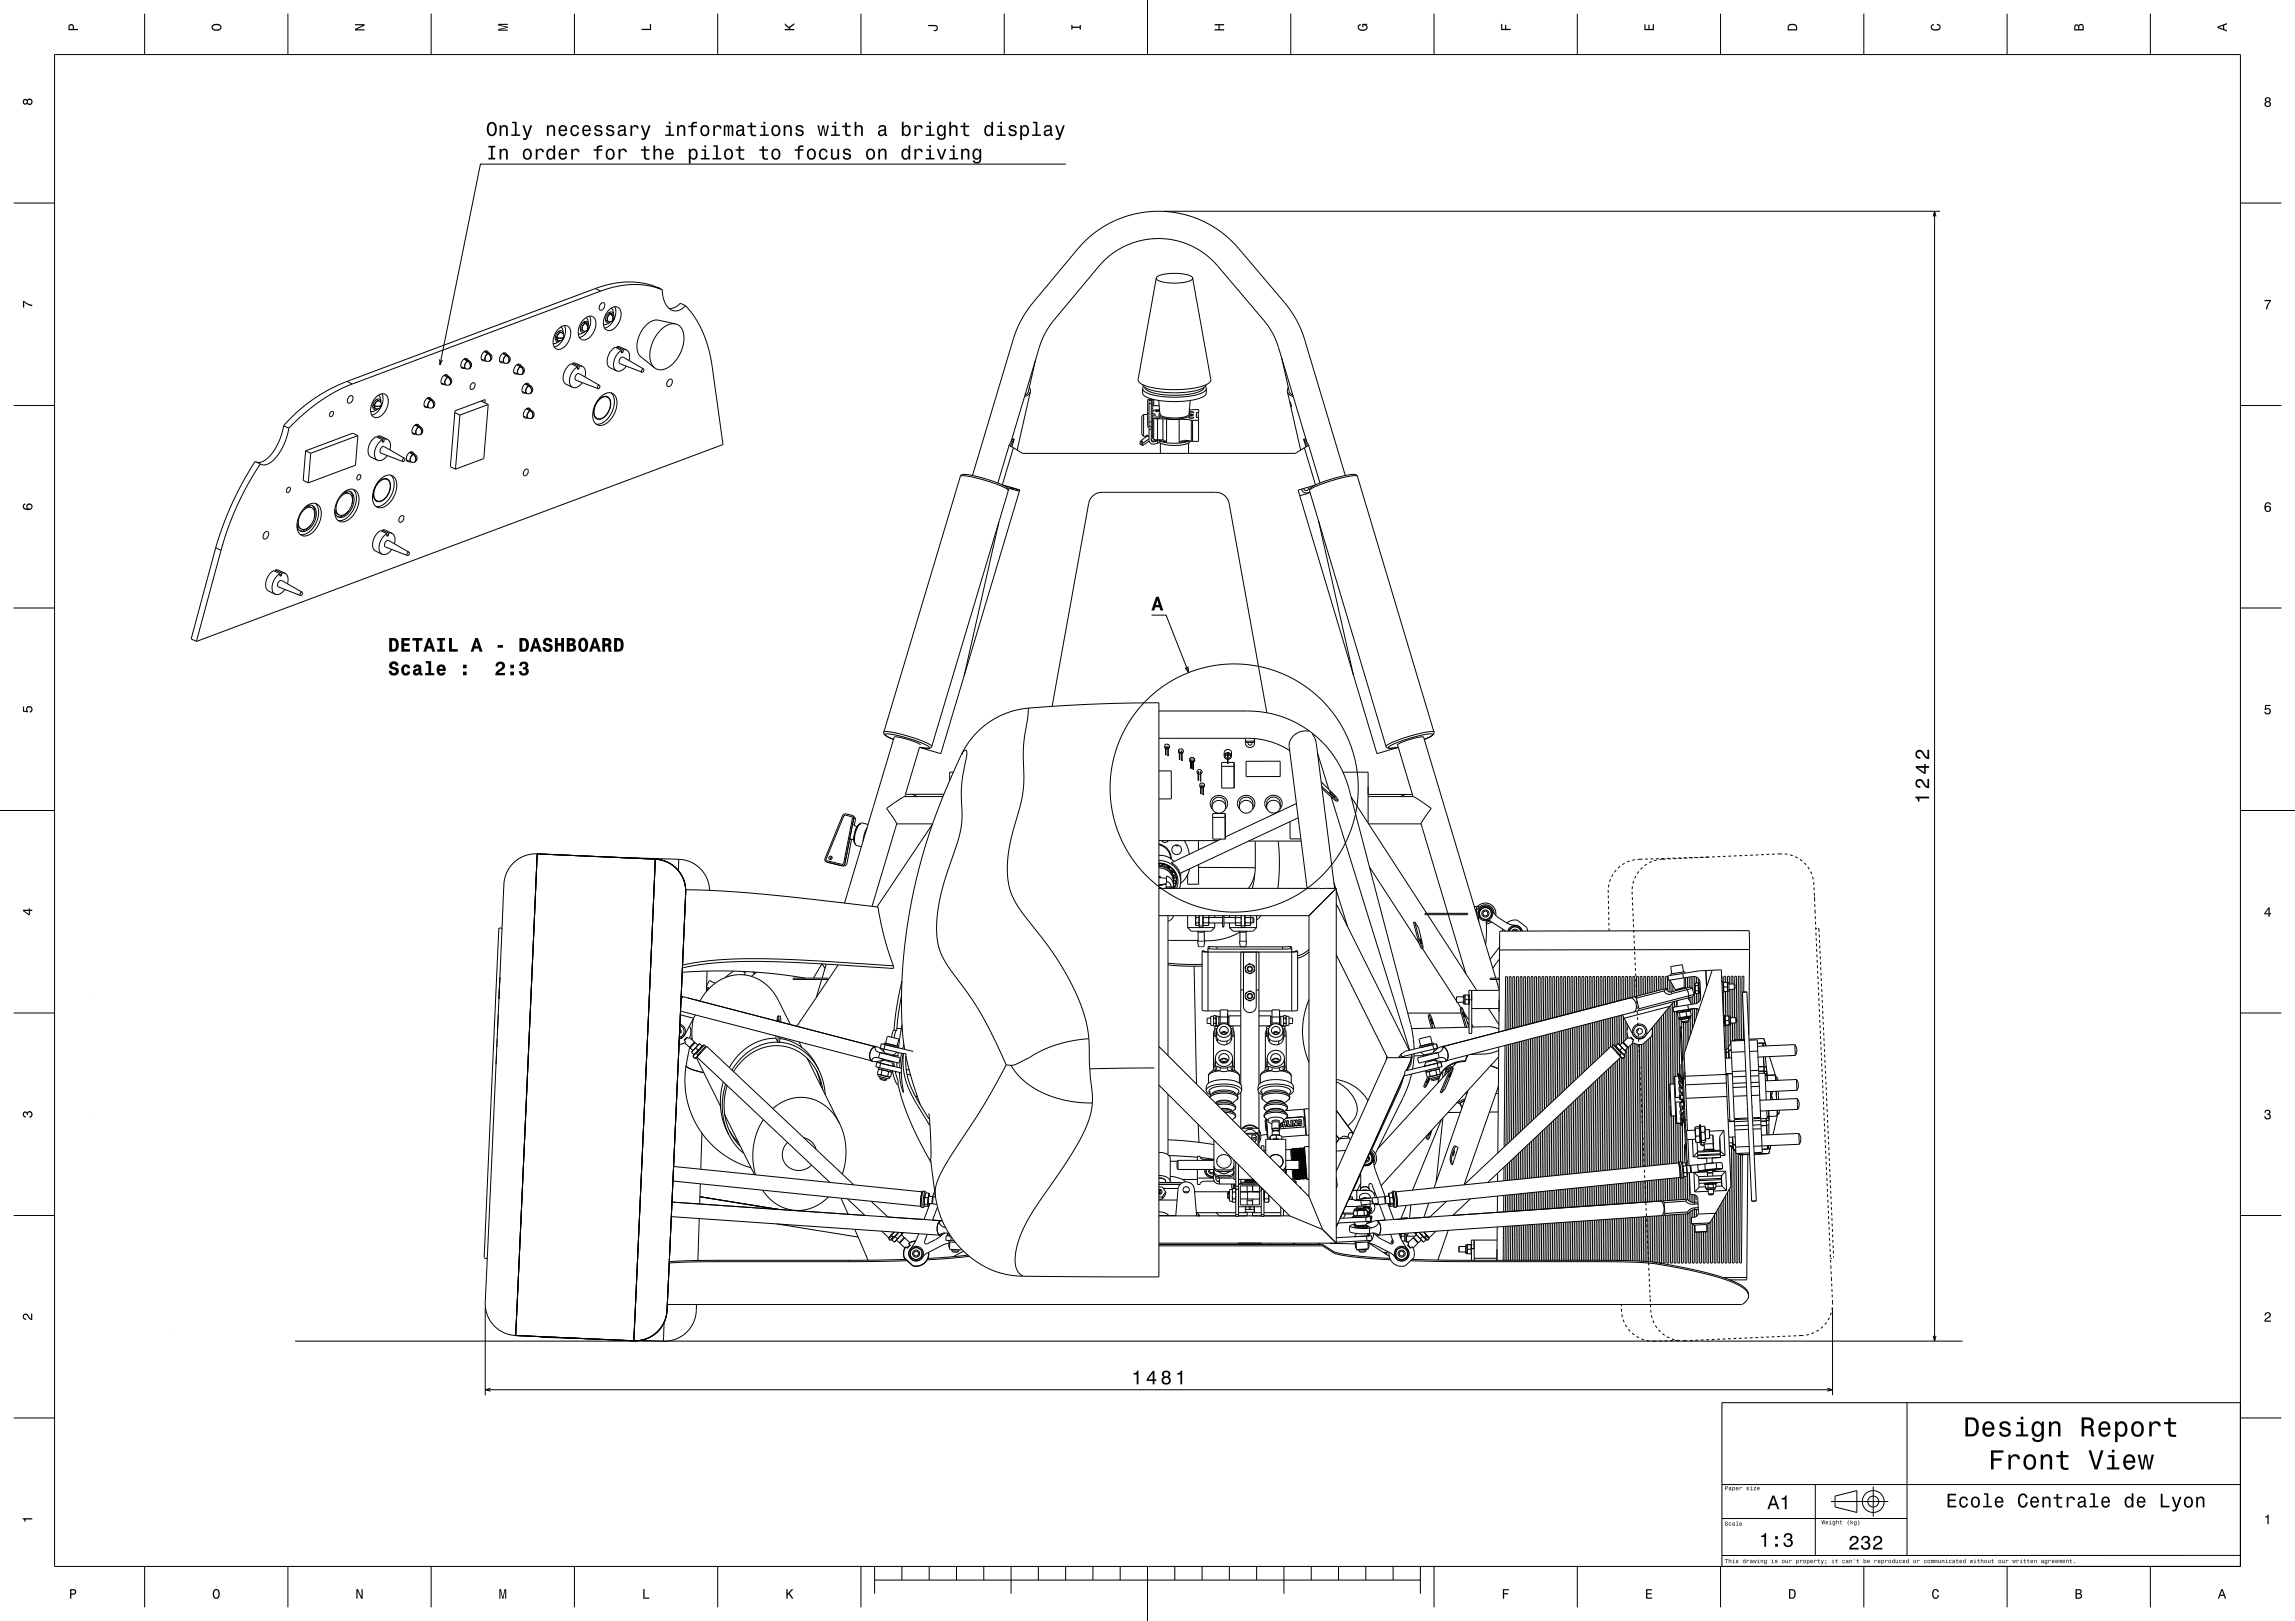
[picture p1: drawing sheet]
<svg xmlns="http://www.w3.org/2000/svg" width="841mm" height="594mm" viewBox="0 0 841 594" stroke-linecap="round" stroke-linejoin="round" font-family="sans-serif">
<g fill="none" stroke="#000" stroke-width=".37">
<path d="M20 20h801v554h-801zM53 5v15M105.5 5v15M158 5v15M210.5 5v15M263 5v15M315.5 5v15M368 5v15M420.5 0v20M473 5v15M525.5 5v15M578 5v15"/>
<path d="M630.5 5v15M683 5v15M735.5 5v15M788 5v15M5 74.4h15M390.6 60.1h-214.5l-14.9 73.6M426.6 77.4h284.3M708.4 79.3l.5-1.9 .5 1.9M708.9 77.4v414M821 74.4h15M402.6 97.6a28.5 28.5 0 0 1 43.6-.2l16.9 19.9a27.9 27.9 0 0 1 5.4 10.1l1.6 5.2M402.6 97.6l-17 20.5-3 4.8-1.7 4.4-10.4 34.7"/>
<path d="M453.8 90.9a38.5 38.5 0 0 0-58.8 .3l-17.2 20.6-2.5 3.6-2.1 3.8-1.8 4.7-15 50.3M453.8 91l17.7 20.9 2.4 3.3 2.1 3.8 2 5.2 15 50M205.5 119.8l.6 .7 .3 1.6M206.8 119.3a6.2 6.2 0 0 1-3.7 7.8M213.8 118.1l.7 .4M213.9 117.1a2.42 2.42 0 0 1 4.2-.1 6.1 6.1 0 0 1-4.2 7.6 2.82 2.82 0 0 1-1.9-4l.7-1.9zM214.1 117.9l.9 .6M214.5 118.5a1.82 1.82 0 0 0-.8 2.7M214.5 118.5l.7 .7 .2 1.1M214.5 118.5h.5M214.8 116.4l.5 .7 .4 1.6M215 118.5a1.54 1.54 0 0 1 .9 1.4 1.54 1.54 0 0 1-1 1.4"/>
<path d="M215.7 118.7v.4M215.7 118.7a1.19 1.19 0 0 0-1.2-1 1.19 1.19 0 0 0-1.2 .9 1.93 1.93 0 0 0 .2 3.2l.8-.2M216 115.9a6.2 6.2 0 0 1-3.7 7.8M218.2 105.7l6.5-1.8 6.3-.6 3.1 .2 3.2 .6 5.4 2.1M218.2 105.7l1.9 1M218.2 105.7l-91.1 34.1M220.1 106.7l-91 34M220.2 111.3l.7-.4a1.51 1.51 0 0 1 .7 1.6 1.51 1.51 0 0 1-1.2 1.2 1.12 1.12 0 0 1-1-.9 1.12 1.12 0 0 1 .5-1.2zM221.9 117.4l1 .4M222.9 117.8h1.2M223 114.7l.7 .3M223.1 113.7a2.42 2.42 0 0 1 4.2-.2 6.1 6.1 0 0 1-4.2 7.7 2.82 2.82 0 0 1-1.8-4.1l.7-1.8z"/>
<path d="M223.3 114.5l1 .5M223.5 118.1l-1.4 .8h-1M223.7 115a1.82 1.82 0 0 0-.8 2.8M223.7 115l.7 .7 .2 1.2M223.7 115h.6M223.8 117.9l-.3 .2M224 112.9l.6 .7 .3 1.6M224.3 115a1.54 1.54 0 0 1 .8 1.5 1.54 1.54 0 0 1-1 1.3M224.6 116.9l-.5 .9M224.6 116.9h.1M224.9 115.2v.5M224.9 115.2a1.19 1.19 0 0 0-1.2-1 1.19 1.19 0 0 0-1.2 1 1.92 1.92 0 0 0 .3 3.1l.7-.2"/>
<path d="M225.3 112.4a6.2 6.2 0 0 1-3.8 7.8M242.7 106.2l.2 2.2 .6 2.1 .9 1.7 1.2 1.1 1.3 .6h1.5l1.5-.7 1.3-1.2M242.7 106.2l-5.1-1.5-5.6-.4-5.9 .6-6 1.8M247.5 118.7l1 .4 1 .8 1 2.5v3.4l-1.1 3.5-2 3.1-2.7 2.3-2.5 .8-1.3-.1-1-.6M247.5 118.7l-2.1 .1-2.2 1.2-2.3 2.3-1.5 2.6-1 3-.3 2.7 .5 2.5 1.3 1.7M247.5 118.7l-6.4-1.4-1.6 .1-1.4 .7-1.4 1.1-2.2 3.3-.7 1.9-.4 2 .1 1.9 .4 1.3 .9 1.1 5.1 4.1M251.2 112l-1.9-.9-2.1 1.6-2 .3M251.2 112l2.7 3.2 2.3 3.7 2 4.3 1.5 4.6 1.2 5.8 4 29.3-192.9 72.1M423.7 101.9l-6.6 37.4 .3 .7 .8 .7 2.7 1 4.4 .8 4.8 .3 4.9-.2 4.5-.8 3-1.1 1.2-1.3-6.7-37.5M423.7 101.9l.6-.7 1.5-.5 4.5-.5 4.6 .4 1.6 .6 .5 .7M423.7 101.9l.4 .7 1.4 .6 4.8 .5 4.7-.5 1.5-.6 .5-.7M127.1 139.8a58.8 58.8 0 0 0-23.2 16.2"/>
<path d="M127.1 139.8l2 .9M161.1 131.7l.1 2 .9-1.8M162.8 137.5l1.4 .8M163.1 137.4l1.6 .9M164.2 138.3h.5M164.2 138.3l.7 .7 .2 1.1M164.2 138.3a1.82 1.82 0 0 0-.8 2.7M164.3 138a1.08 1.08 0 0 0-1.1-.8 1.08 1.08 0 0 0-1 .9 1.74 1.74 0 0 0 .2 2.9l.5-.1M164.7 138.3a1.54 1.54 0 0 1 .8 1.4 1.54 1.54 0 0 1-1 1.4M168.9 134.4l1.8 .7M170 131.6l1.4 .7M170.3 131.4l1.7 .9"/>
<path d="M170.7 135.1h1.1M171.4 132.3h.6M171.4 132.3l.7 .7 .3 1.2M171.4 132.3a1.82 1.82 0 0 0-.7 2.8M171.6 132.1a1.08 1.08 0 0 0-1.1-.8 1.08 1.08 0 0 0-1 .9 1.74 1.74 0 0 0 .2 2.8l.5-.1M172 132.3a1.54 1.54 0 0 1 .8 1.5 1.54 1.54 0 0 1-1 1.3M172.4 134.2h.1M172.4 134.2l-.6 .9M176.4 131.6l1.7 .7M177.5 128.8l1.4 .7M177.8 128.6l1.7 .9M178.1 132.3h1.2"/>
<path d="M178.9 129.5h.6M178.9 129.5l.7 .7 .2 1.2M178.9 129.5a1.82 1.82 0 0 0-.8 2.8M179 129.3a1.08 1.08 0 0 0-1.1-.8 1.08 1.08 0 0 0-1 .9 1.74 1.74 0 0 0 .2 2.8l.6-.1M179.5 129.5a1.54 1.54 0 0 1 .8 1.5 1.54 1.54 0 0 1-1 1.3M179.8 131.4h.1M179.8 131.4l-.5 .9M183.1 132.3l1.8 .7M183.6 132.9h.1M184.2 129.5l1.4 .7M184.4 132.8l-.8 .1M184.5 129.4l1.7 .8"/>
<path d="M184.9 133l1.1 .1M185.6 130.2h.6M185.6 130.2l.7 .8 .3 1.1M185.6 130.2a1.82 1.82 0 0 0-.7 2.8M185.7 130a1.09 1.09 0 0 0-1.1-.8 1.09 1.09 0 0 0-1 .9l-.6 1.6 .2 .8 .4 .4M186.2 130.2a1.54 1.54 0 0 1 .8 1.5 1.54 1.54 0 0 1-1 1.4M186.6 132.1h.1M186.6 132.1l-.6 1M188.3 136.4l1.7 .8M189.4 133.6l1.4 .8M189.7 133.5l1.7 .9M190 137.2h1.2"/>
<path d="M190.8 134.4h.6M190.8 134.4l.7 .7 .2 1.1M190.8 134.4a1.82 1.82 0 0 0-.8 2.8M190.9 134.1a1.08 1.08 0 0 0-1.1-.8 1.08 1.08 0 0 0-1 .9 1.68 1.68 0 0 0 .2 2.9l.6-.1M191.4 134.4a1.54 1.54 0 0 1 .8 1.4 1.54 1.54 0 0 1-1 1.4M191.7 136.2v.1M191.7 136.3l-.5 .9M191.8 136.3h-.1M203.5 124.3l1 .4M203.5 123.4l.6 .3M204.1 123.7l1.1 .2 1-.1M204.1 123.7l.4 1"/>
<path d="M204.6 120.6a2.42 2.42 0 0 1 4.2-.2 6.1 6.1 0 0 1-4.2 7.7 2.82 2.82 0 0 1-1.8-4.1l.7-1.8zM204.8 121.4l1 .5M205 125l-1.3 .8h-1M205.4 124.8l-.4 .2M205.8 121.9h-.6l-.5 .4-.6 1.4M205.8 121.9l.6 .5 .2 1M206.2 123.8h.1M206.4 122.1a1.19 1.19 0 0 0-1.1-1 1.19 1.19 0 0 0-1.2 1 1.93 1.93 0 0 0 .2 3.1l.7-.2M206.4 122.1l.1 .5M206.6 123.4l-.4 .4M206.6 123.4a1.55 1.55 0 0 1-2.1 1.3M209.9 133.1h1.1l2.5 1.2"/>
<path d="M209.9 133.1v.5M209.9 133.1l2.3 1.1M211.6 134.9l.6 .2M211.6 134.4l-2.3-1.1a5.5 5.5 0 0 0-2.3 7.2l2.8 1.4M211.6 134.4a5.5 5.5 0 0 0-2.3 7.2l.5 .3M211.6 134.4v1l.6-.3M212.2 134.2l1.3 .1M212.2 134.2v.9M212.7 120.8l1 .4M213.5 134.3a3.1 3.1 0 0 1 .9 3.8M213.7 121.2l1.2 .1M214.3 121.6l-1.4 .8h-1"/>
<path d="M214.6 121.3l-.3 .3M215.4 120.4l-.5 .9M215.4 120.3v.1M226 127l1.1 .1 2.5 1.2M226 127v.5M226 127l2.4 1.2M227.7 128.8l.6 .3M227.8 128.4l-2.4-1.1a5.5 5.5 0 0 0-2.3 7.1l2.9 1.5M227.8 128.4a5.5 5.5 0 0 0-2.3 7.1l.5 .4M227.8 128.4l-.1 .9 .6-.2M228.4 128.2l1.2 .1M228.4 128.2l-.1 .9"/>
<path d="M229.5 134.2a3.2 3.2 0 0 1-3.5 1.7M229.6 128.3a3.1 3.1 0 0 1 .9 3.8M235.8 135.2l-7.4-4.3a1.47 1.47 0 0 0-1.4 .8 1.47 1.47 0 0 0 .2 1.6l8.1 3.1M235.8 135.2a.74 .74 0 0 0-.6 .4 .74 .74 0 0 0 .1 .8M235.8 135.2a.76 .76 0 0 1-.5 1.2M245 139.2l.7-.3a1.52 1.52 0 0 1 .7 1.6 1.52 1.52 0 0 1-1.2 1.2 1.13 1.13 0 0 1-1-.9 1.13 1.13 0 0 1 .5-1.2zM379.5 132l-2.7 11.7-1.2 .9M469.7 131.2l2.8 12.3 .4 .7 .8 .5M470.1 132.7l8.8 29.3M5 148.6h15M103.9 156l-1.5 5.4-2.6 4.6-1.4 1.5-1.6 1.3-1.5 .6-1.3-.1M103.9 156l1.9 .9"/>
<path d="M105.8 156.9l-1.5 5.4-1.4 2.9-1.4 2-1.6 1.6-1.7 1.2-1.5 .4-1.3-.4M121.3 150.9a.65 .65 0 0 1 .9 .1 .65 .65 0 0 1-.1 .9 .69 .69 0 0 1-.6 .8 .69 .69 0 0 1-.8-.5zM128 145.3l.7-.3a1.52 1.52 0 0 1 .7 1.5 1.52 1.52 0 0 1-1.2 1.2 1.13 1.13 0 0 1-1-.8 1.13 1.13 0 0 1 .5-1.2zM129.1 140.7l-5.7 2.6-6.1 3.7-5.8 4.5-5.7 5.4M131.1 159.6l-1.8-.9-17.3 6.5M131.1 159.6l-.8 10.9-17.3 6.4M131.1 159.6l-17.2 6.5M136.6 149.3l1 .4M136.6 148.4l.6 .3M137.2 148.7l2.1 .1M137.2 148.7l.4 1M137.8 145.6a2.42 2.42 0 0 1 4.2-.2 6.1 6.1 0 0 1-4.2 7.6 2.82 2.82 0 0 1-1.8-4l.6-1.8z"/>
<path d="M138 146.4l1 .5M138.2 150l-1.4 .8h-1M138.4 159.8h1.1l2.5 1.2M138.4 159.8v.5M138.4 159.8l2.4 1.1M138.5 149.8l-.3 .2M138.7 144.8l.6 .7 .3 1.6M139 146.9h-.5l-.7 .4-.6 1.4M139 146.9l.5 .5 .3 1M139.3 148.8h.1M139.6 147.1a1.19 1.19 0 0 0-1.2-1 1.19 1.19 0 0 0-1.2 1 1.93 1.93 0 0 0 .3 3.1l.7-.2M139.6 147.1v.5"/>
<path d="M139.8 148.4l-.5 .4M139.8 148.4a1.55 1.55 0 0 1-2.2 1.3M139.9 144.3a6.2 6.2 0 0 1-3.7 7.8M151 158.5l1.8 .8M152.1 155.7l1.4 .8M152.4 155.6l1.7 .9M152.8 159.3h1.1M153.5 156.5h.6M153.5 156.5l.7 .7 .3 1.1M153.5 156.5a1.82 1.82 0 0 0-.7 2.8M153.7 156.2a1.08 1.08 0 0 0-1.1-.8 1.08 1.08 0 0 0-1 .9 1.74 1.74 0 0 0 .2 2.9l.5-.2M154.1 156.5a1.54 1.54 0 0 1 .8 1.4 1.54 1.54 0 0 1-1 1.4"/>
<path d="M154.5 158.4h.1M154.5 158.4l-.6 .9M154.5 158.3v.1M155.4 148.7l1.8 .7M156.6 145.9l1.3 .7M156.8 145.8l1.7 .8M157.2 149.4l1.1 .1M157.9 146.6h.6M157.9 146.6l.7 .8 .3 1.1M157.9 146.6a1.82 1.82 0 0 0-.7 2.8M158.1 146.4a1.09 1.09 0 0 0-1.1-.8 1.09 1.09 0 0 0-1 .9 1.74 1.74 0 0 0 .2 2.9l.5-.2M158.5 146.6a1.54 1.54 0 0 1 .8 1.5 1.54 1.54 0 0 1-1 1.4"/>
<path d="M158.9 148.5h.1M158.9 148.5l-.6 1M161.7 140.3l1.7 .7M163.4 141l1.1 .1M165.1 140.1v.1M165.1 140.2l-.6 .9M165.1 140.2h.1M166.7 151.2l1.8 .9M168.5 152.1l-1.6 19.8M172.8 140.7a.81 .81 0 0 1 1.2-.2 .81 .81 0 0 1-.1 1.2l-.2 .4a.83 .83 0 0 1-1.2 .5 .83 .83 0 0 1-.1-1.3zM176.3 147l2.6 1.2M177.7 147.6l.1-1.2-11.1 4.2-1.7 20.4 1.9 .9"/>
<path d="M178.9 148.2l-1.6 19.8-10.4 3.9M178.9 148.2l-10.4 3.9M191.3 143.4l1.8 .8M191.8 152.5l1.8 .8M192.4 140.7l1.4 .7M192.7 140.5l1.7 .9M192.9 149.8l1.4 .7M193.1 144.2h1.1M193.2 149.6l1.7 .9M193.6 153.3h1.1M193.8 141.4h.6M193.8 141.4l.7 .7 .3 1.2"/>
<path d="M193.8 141.4a1.82 1.82 0 0 0-.7 2.8M194 141.2a1.09 1.09 0 0 0-1.1-.8 1.09 1.09 0 0 0-1 .8 1.68 1.68 0 0 0 .2 2.9l.5-.1M194.3 150.5h.6M194.3 150.5l.7 .7 .3 1.2M194.3 150.5a1.82 1.82 0 0 0-.7 2.8M194.4 141.4a1.54 1.54 0 0 1 .8 1.5 1.54 1.54 0 0 1-1 1.3M194.5 150.3a1.08 1.08 0 0 0-1.1-.8 1.08 1.08 0 0 0-1 .8 1.61 1.61 0 0 0-.7 1.6 1.61 1.61 0 0 0 1.1 1.3l.3-.1M194.8 143.3l-.6 .9M194.8 143.3h.1M194.9 150.5a1.54 1.54 0 0 1 .8 1.5 1.54 1.54 0 0 1-1 1.3M195.3 152.4h.1M195.3 152.4l-.6 .9"/>
<path d="M213.4 140.2a3.2 3.2 0 0 1-3.6 1.7M218.1 153l.7 .4M218.5 153.4h.6M219.5 146.4a2.28 2.28 0 0 1 2.1-1.2 2.28 2.28 0 0 1 2 1.3 5.8 5.8 0 0 1-4.3 7.2 2.95 2.95 0 0 1-1.5-4.3l.7-1.6zM219.7 141.2l-7.5-4.3a1.47 1.47 0 0 0-1.3 .9 1.47 1.47 0 0 0 .2 1.5l8 3.1M219.7 141.2a.73 .73 0 0 0-.7 .4 .73 .73 0 0 0 .1 .8M219.7 141.2a.76 .76 0 0 1-.6 1.2M220 145.6l1.5-1.2a2.97 2.97 0 0 1 3.3 0 2.97 2.97 0 0 1 1.3 3.1l-.3 2.3-.9 2.3-1.4 1.9-1.5 1.3a3 3 0 0 1-3.5 .2 3 3 0 0 1-1.3-3.3l.2-1.9 .6-1.7zM221.8 145.2l.7 .3M222.4 145.3l.4 .3M222.5 145.5a4.4 4.4 0 0 0-4.7 4.2 3.1 3.1 0 0 0 1 3.7M222.5 145.5a4.3 4.3 0 0 1 0 6 3.3 3.3 0 0 1-3.7 1.9"/>
<path d="M223.9 143.9l.9 1.4 .3 1.6-.2 2.1-.7 2.1-1.1 1.9-1.5 1.4-1.5 .9-1.7 .1M377.2 142l.4 1.6M377.6 143.6a2.65 2.65 0 0 1-2.1 1.7M377.6 143.6l-4.9 21.3M418.7 142.4l.9 1.2 2.2 1 3.7 .7 4.6 .2 4.6-.2 3.9-.7 2.5-1 .7-.5 .2-.7M418.7 142.4l.1 2.1 1.8 1.2 4 1 5.5 .5 5.3-.3 4.5-1.1 2-1.3 .1-2.1M418.7 140.9l1.1 1.2 2.6 1 3.7 .6 3.9 .2 4.7-.2 3.8-.6 2.4-1 1.1-1.2M419.1 159.9h2M419.1 151.9l-.7 .7v3.7v2.9l.7 .7M419.1 151.9v8M419.1 151.9h1.4M419.1 141.6l-.4 .8"/>
<path d="M419.5 142l.8 1 2.3 1 3.5 .6 3.9 .2 3.9-.1 4-.7 2.4-.9 .9-1.1M420.1 159.6h.6zM420.3 159.9l-2.2 1.6-.3 .6 .1 .6M420.5 151.5v4.9h.5M420.5 151.5h.5M420.6 146.4l-.1 5.1M420.6 146.4h.1M421 154.6v1.6M421 154.6h.9M421 156.2h.9M421.1 156.2v1.1M421.1 157.3v4a1.5 1.5 0 0 0 1.8 1.4l1.3-.3"/>
<path d="M421.1 157.3h.8M421.1 146.4v1.5M421.1 146.8h.8M421.9 156.4h.5M421.9 151.5v4.9M421.9 151.5h.5M421.9 156.4v.9M421.9 157.3v4l.2 .4 .6 .2M421.9 156.8h.5M421.9 147.9h-.8l-.1 6.7M421.9 159.7h.5M421.9 146.4v5.1"/>
<path d="M421.9 146.4h.1M421.9 146.4h.5v.7M422.1 146.2l-1.5 .2M422.4 153.1l.4 .2M422.4 153.1v7.7l.4 .2M422.4 152.4v.7M422.4 151.7v.7M422.4 151.7h.9v.7h-.9M422.4 147.2v2.1M422.4 147.1v.1M422.4 149.3h.1M422.4 149.3v1.4"/>
<path d="M422.4 150.7v1M422.4 150.7h.1M422.5 146.3l-.3 .1M422.8 152.4h.1M422.8 153.3l1.4 .2M422.8 153.3v7.7M422.8 148.6l-.4 .1M422.8 146.4v2.2M422.8 148.6l2 .1M423.3 153l1.1-.2 .7 .2-.8 .3zM424.2 153.5h1.9M424.2 153.5v7.7"/>
<path d="M424.6 146.7l.6 5.3 1.7 .8 3.2 .4 3.5-.3 2-.9 .6-5.3M424.9 150.2a2.63 2.63 0 0 0-2.5 .5M424.9 150.5l-1.6 .1 1.7 .2M425 151.5a.75 .75 0 0 0-.3 .9 .75 .75 0 0 0 .8 .4l2.9 .7h3.7l3-.6 1-.9M426.1 153.5l1.4 .1M426.1 153.5v7.7M427.5 153.6l4.6 .1M427.5 153.6v8.3M432.1 153.7l4.5 .3M432.1 153.7v8.3M435.6 153v.1M435.6 153l.9-.2 .9 .2-1.1 .3z"/>
<path d="M435.7 151.5l.4 .5M435.8 151l1-.2 .7 .3-.7 .2-1-.1M435.8 150.3l3.5-.2-.2 1.1M436 151.7l.1 .1M436.1 151.8l1.1 .3-1.1 .2M436.1 151.8v.1M436.1 152v.3M436.6 154h.4M436.6 154v7.7M437 154h2.2M437 154v7.7M439.1 153l.1 1"/>
<path d="M439.1 151.2v1.8M439.1 151.2h-.7v1.8h.7M439.2 154v7.7h-2.2M441.7 141.6l.3 .8M471.8 143.6a2.65 2.65 0 0 0 2.1 1.7M471.8 143.6l.8 3.6M472.1 142l-.3 1.6M472.6 147.2l.6 1.8-.4-.9M472.6 147.2l.2 .9M472.8 148.1l3.8 16.8M821 148.6h15M95.4 170l-1.9-.9a118.9 118.9 0 0 0-14.5 31.6"/>
<path d="M95.4 170l-4.6 7.6-4 7.8-3.2 7.9-2.6 8.3M105.3 178.9a.66 .66 0 0 1 1-.2 .66 .66 0 0 1 0 1 .69 .69 0 0 1-.6 .8 .69 .69 0 0 1-.8-.5zM112 165.2l-.9 10.8 1.9 .9M112 165.2l1.9 .9M113.9 166.1l-.9 10.8M129.4 179.3l.8 1.1 .4 1.9-.2 2-.7 2.1-1.2 1.9-1.4 1.5-1.7 .9h-1.5M131.3 174.1a.65 .65 0 0 1 1 0 .65 .65 0 0 1-.2 1 .69 .69 0 0 1-.6 .8 .69 .69 0 0 1-.7-.5zM138.8 176.6a2.28 2.28 0 0 1 2.1-1.2 2.28 2.28 0 0 1 2 1.3 5.8 5.8 0 0 1-4.3 7.1 2.95 2.95 0 0 1-1.5-4.3l.7-1.6zM139.3 175.8l1.3-1.1a2.99 2.99 0 0 1 3.4-.2 2.99 2.99 0 0 1 1.4 3.1l-.3 2.3-.9 2.3-1.4 2-1.7 1.4a2.99 2.99 0 0 1-3.4 0 2.99 2.99 0 0 1-1.2-3.2l.2-1.7 .6-1.9zM140.1 161.6l.6 .3M140.2 161.1l-2.4-1.1a5.5 5.5 0 0 0-2.3 7.2l2.8 1.5M140.2 161.1a5.5 5.5 0 0 0-2.3 7.2l.4 .4"/>
<path d="M140.2 161.1l-.1 1 .6-.2M140.8 160.9l1.2 .1M140.8 160.9l-.1 1M141.1 175.4l.8 .3M141.7 175.5l.4 .3M141.9 175.7a4.4 4.4 0 0 0-4.8 4.1 3.1 3.1 0 0 0 1 3.7M141.9 175.7a4.3 4.3 0 0 1-.1 6 3.3 3.3 0 0 1-3.7 1.8M141.9 166.9a3.2 3.2 0 0 1-3.6 1.8M142 161a3.1 3.1 0 0 1 .9 3.9M143.2 174.1l.9 1.2 .3 1.8-.2 2-.7 2.1-1.1 1.9-1.5 1.5-1.7 .9-1.5 .1M148.2 167.9l-7.4-4.2a1.47 1.47 0 0 0-1.4 .8 1.47 1.47 0 0 0 .2 1.6l8.1 3M148.2 167.9a.73 .73 0 0 0-.6 .5 .73 .73 0 0 0 .1 .7"/>
<path d="M148.2 167.9a.76 .76 0 0 1-.5 1.2M148.9 168.6l1.8 .7M150.1 165.8l1.4 .7M150.3 165.6l1.7 .9M150.7 169.3h1.1M151.5 166.5h.5M151.5 166.5l.6 .7 .3 1.2M151.5 166.5a1.82 1.82 0 0 0-.8 2.8M151.6 166.3a1.08 1.08 0 0 0-1.1-.8 1.08 1.08 0 0 0-1 .9 1.74 1.74 0 0 0 .2 2.8l.5-.1M152 166.5a1.54 1.54 0 0 1 .8 1.5 1.54 1.54 0 0 1-1 1.3M152.4 168.4h.1M152.4 168.4l-.6 .9"/>
<path d="M192.3 172.3a.81 .81 0 0 1 1.2-.2 .81 .81 0 0 1 0 1.2l-.1 .3a.87 .87 0 0 1-1.3 .7 .87 .87 0 0 1-.2-1.4zM351.9 174.5l1-.2 1.9 .2 6.4 1.6 5.9 2.1 1.9 1 .5 .6M351.9 174.5l.7-.6a40 40 0 0 1 16.6 4.9l.3 1M351.9 174.5l-28 93.8M367.2 177.6l.1 .1M367.3 177.7l6.4 1.9M369 178.2l-.1 .4M369.5 179.8l-28.1 93.7M369.8 163.1l1.6 1M369.8 163.1l-4.1 13.9M369.8 163.1h.1M370.3 163.3l.5 .4"/>
<path d="M370.3 163.3h.1M370.4 179l3.2 1M371.3 178.9l-1.9 .2M371.4 164.1l-4.1 13.6M371.4 164.1l3.3 2h100l3.3-2M371.6 160.9l-1.3 2.4M371.6 160.9l-.8 2.8M371.6 160.9l-.4-.1-1.4 2.3M373.7 179.5l-28.9 96.7-7.9-2.3-5.1 17.2h14.1M417.9 162.7l.7 .5 .4-.2M418.4 161.7l.3 .1-.5 .5zM418.4 162.6l-.5 .1"/>
<path d="M418.4 162.6l.6 .4M421 161.1h.1M421.1 160.8l-2.7 1.8M421.1 161.6l-2.1 1.4M421.9 161l.2 .5 .6 .1M422.7 161.6v.3M422.8 161l1.4 .2M424 161.6l.2 .8M424 161.6l-1.3 .3M424.2 161.2h1.9M424.3 161.2h.1M424.4 161.2l-1.7 .4"/>
<path d="M424.7 161.2l-.7 .4M424.8 161.5l2.4 .7 3.1 .2 3.3-.2 2.3-.6M424.9 162.1l-.7 .3M425.2 162.4v3.7M426.1 161.2h.1M426.2 161.2l1.3 .7M427.5 161.9l-2.7-.7 .1 .9M432.7 161.7l-.6 .3M432.7 161.7h.1M435.3 161.5l-3.2 .5M435.5 162.4v3.7M436.3 161.6l-.6 .6-1 .5-3.4 .5-4.1-.2-2.3-.9"/>
<path d="M436.6 161.7l-.6-.1a4.8 4.8 0 0 0-3.3 .1M436.6 161.7h.4M475.7 179.5l28.9 96.7 7.8-2.3M477 179.2l.1 .3M477.1 179.5a1.64 1.64 0 0 0 1.6 1.1l1.4-.1M477.7 160.9l.9 2.8 .5-.4M477.7 160.9l.5-.1 1.3 2.3M477.7 160.9l1.4 2.4M478 164.1l4.1 13.5M479.1 163.3h.1M479.3 178.5a.83 .83 0 0 1-.4 1.3 .83 .83 0 0 1-1.1-.8M479.5 163.1l-1.5 1"/>
<path d="M479.5 163.1l4.2 13.9M479.9 179.8l28 93.7M480.3 178.2l.1 .4M481.8 177.8l-6.1 1.8M497.4 174.5l-.6-.2-2.1 .2-6.5 1.6-5.9 2.1-1.9 1-.5 .6M497.4 174.5l-.6-.6a40 40 0 0 0-16.6 4.9l-.3 1M497.4 174.5l28.1 93.8M97.1 195.1l.7-.4a1.52 1.52 0 0 1 .7 1.6 1.52 1.52 0 0 1-1.2 1.2 1.13 1.13 0 0 1-1-.8 1.13 1.13 0 0 1 .5-1.3zM108.9 191.9l.5 1.3 1.1 .7M111.6 186.1l1.5-1.2a2.98 2.98 0 0 1 3.4 0 2.98 2.98 0 0 1 1.2 3.1l-.3 2.3-.9 2.3-1.4 1.9-1.7 1.4a2.99 2.99 0 0 1-3.4 0 2.99 2.99 0 0 1-1.2-3.2l.2-1.7 .6-1.9zM112.3 185.5a2.45 2.45 0 0 1 2.8 .1 2.45 2.45 0 0 1 .8 2.7l-.6 2.8-1.5 2.2a2.79 2.79 0 0 1-4.6 .5l-.4-1M113.9 192.3l-.3 .4a3.9 3.9 0 0 1-3.7 1.8"/>
<path d="M114.2 186a4.4 4.4 0 0 0-4.7 3.9 3.3 3.3 0 0 0 1 4M114.2 186a4.4 4.4 0 0 1-.2 6.3 3.1 3.1 0 0 1-3.5 1.6M114.2 186l-1.2-.3-1.4 .4M114.3 185.2a4 4 0 0 1 .9 4.5M115.5 184.5l.9 1.1 .4 1.9-.2 2-.8 2.1-1.1 1.9-1.5 1.4-1.5 .9-1.6 .1M122.7 186.7l.5 1.3 1.1 .7M125.4 180.9l1.6-1.1a2.97 2.97 0 0 1 3.3-.1 2.97 2.97 0 0 1 1.3 3.1l-.3 2.3-.9 2.3-1.4 2-1.7 1.3a2.99 2.99 0 0 1-3.4 0 2.99 2.99 0 0 1-1.2-3.1l.1-1.8 .6-1.8zM126.2 180.3a2.45 2.45 0 0 1 2.7 .2 2.45 2.45 0 0 1 .8 2.6l-.5 2.5-1.6 2.5a2.78 2.78 0 0 1-4.5 .5l-.4-1M127.8 187.2l-.5 .5a3.7 3.7 0 0 1-3.6 1.6M128 180.9a4.4 4.4 0 0 0-4.7 4.1 3.1 3.1 0 0 0 1 3.7M128 180.9a4.4 4.4 0 0 1-.2 6.2 3.1 3.1 0 0 1-3.5 1.6M128 180.9l-1.2-.4-1.3 .4"/>
<path d="M128.1 180a4 4 0 0 1 .9 4.5M137.4 183.2l.7 .3M137.8 183.5l.6 .1M140.1 194.2l1 .1 2.5 1.1M140.1 194.2l-.1 .5M140.1 194.2l2.3 1.1M141.8 196l.6 .3M141.8 195.6l-2.3-1.2a5.5 5.5 0 0 0-2.3 7.2l2.8 1.5M141.8 195.6a5.5 5.5 0 0 0-2.3 7.1l.5 .4M141.8 195.6v.9l.6-.2M142.4 195.3l1.2 .1M142.4 195.3v1"/>
<path d="M143.6 195.4a3.1 3.1 0 0 1 .9 3.9M146.7 189.3a.81 .81 0 0 1 1.2-.2 .81 .81 0 0 1 0 1.3l-.1 .2a.87 .87 0 0 1-1.3 .8 .87 .87 0 0 1-.2-1.4zM366 191.4l-12.7 56.3M479.8 180.5l-3.5 1.2M483.2 190.8l12.8 56.6M79 200.7l-8.9 33.4 1.9 .9M79 200.7l2 .9M81 201.6l-9 33.4M100.9 208.9h1.1l2.4 1.2M100.9 208.9l-.1 .5M100.9 208.9l2.3 1.1M102.6 210.7l.6 .2"/>
<path d="M102.6 210.2l-2.3-1.1a5.5 5.5 0 0 0-2.3 7.1l2.8 1.5M102.6 210.2a5.5 5.5 0 0 0-2.3 7.2l.5 .3M102.6 210.2v1l.6-.3M103.2 210l1.2 .1M103.2 210v.9M104.4 216a3.2 3.2 0 0 1-3.6 1.7M104.4 210.1a3.1 3.1 0 0 1 .9 3.8M110.7 217l-7.5-4.3a1.47 1.47 0 0 0-1.3 .9 1.47 1.47 0 0 0 .2 1.5l8 3.1M110.7 217a.74 .74 0 0 0-.7 .4 .74 .74 0 0 0 .1 .8M110.7 217a.76 .76 0 0 1-.6 1.2M143.6 201.3a3.2 3.2 0 0 1-3.6 1.8M149.9 202.3l-7.5-4.2a1.47 1.47 0 0 0-1.3 .8 1.47 1.47 0 0 0 .2 1.6l8 3.1"/>
<path d="M149.9 202.3a.74 .74 0 0 0-.7 .5 .74 .74 0 0 0 .1 .8M149.9 202.3a.76 .76 0 0 1-.6 1.3M5 222.8h15M422 225.4h5.3l8.3 21.1M821 222.8h15M377 259.5l-3.7 .5-3.9 1.1-3.8 1.7-3.3 1.9-2.9 2.3-2.8 2.9-2.4 3.2-1.8 3.2M377 259.5l-.3 2.2a77.1 77.1 0 0 0-1.7 18.1 49.6 49.6 0 0 1-3 22 45.8 45.8 0 0 0-2.2 23.2l.9 2.7 1.1 2.4 3.4 5.1a134.5 134.5 0 0 1 16.9 24.3 55.4 55.4 0 0 1 6.9 21.1M377 259.5l24.7-1.5 23-.5v210.4l-49.8-.2M385.5 258.8l13.4-74.3a5 5 0 0 1 5-4.1h41.6a5 5 0 0 1 4.9 4.1l13.8 76.7M434.4 244.8l1-.3 .2 2zM323.9 268.3l-.1 .2a2.18 2.18 0 0 0 2 1.7l1.6 .7-2.4-1.1-.7-.7 .9-.2 2.1 .3 5.6 1.4 5.7 2 2 1.3-1 .3-2.6-.4 .9 .2a4 4 0 0 0 3.3-.1l.2-.4M323.9 268.3l1-.2 1.8 .2 6.4 1.6 6.1 2.2 1.7 .8 .5 .6"/>
<path d="M337.1 273.8v.1M337.3 273l-1.2-.8-3.4-1.2-3.5-.9h-1.5l-18.2 60.8M352.4 276.3l.5-.8a.75 .75 0 0 1 1-.6 .75 .75 0 0 1 .4 1.1 70.1 70.1 0 0 0-1.9 18.9 34.9 34.9 0 0 1-2.6 17 91.7 91.7 0 0 0-6.4 24.4 25.1 25.1 0 0 0 6 20.6 129.5 129.5 0 0 1 19.3 33.3M352.4 276.3a206.6 206.6 0 0 0-21.8 99.2l.9 9M424.7 270.5h32.5a28.3 28.3 0 0 1 15.4 4.5M424.7 260.5h32.6M427.1 274.2h.1M427.1 274h.1M427.1 273.9h.1M427.1 274.3l-.3-.3v-.9a.93 .93 0 0 1 1.4-.2 .93 .93 0 0 1-.1 1.4M427.1 276.5h.2M427.3 274.4h.7"/>
<path d="M427.3 273.2v3.4l-.2-2.7M427.3 274.2h.1M427.3 274h.1M427.3 273.9h.1M427.9 273.9l.1 2.9M427.9 274.2h.1M427.9 274h.1M427.9 273.9h.1M428 276.8h.1M428 273.2v.7M428.1 273.9v.3M428.2 274l-.1 3-.1-.2"/>
<path d="M432.1 275.6l.1 2.7 .2-2.6M432.1 275.9h.1M432.1 275.7h.1M432.1 275.6h.1M432.2 278.2h.1M432.2 276.1l-.3-.4v-.9a.93 .93 0 0 1 1.4-.2 .93 .93 0 0 1-.1 1.5M432.3 276.1h.7M432.3 275v.9M433 278.5h.2M433 274.9v1M433.2 275.9h.1M433.2 275.7h.1"/>
<path d="M433.2 275.6h.1M433.2 275.6v3.1l-.2-3M433.2 275.6v.3M436 278.1v.9M436 279l.3 .3zM436.3 278.9v2.6l.2-2.6M436.3 278.9v.2M436.3 278.8v.1M436.5 279.4h.3zM436.5 278.2v.9M436.8 277.6a.9 .9 0 0 1 .9 .6 .9 .9 0 0 1-.4 1.1M436.8 277.6l-.8 .5"/>
<path d="M436.8 277.6a.9 .9 0 0 1 .9 .6 .9 .9 0 0 1-.3 1.1M436.8 279.4h.4zM437.2 278.2v.9M437.3 278.9h.1M437.3 279.1h.1M437.3 278.8h.1M437.4 278.8l-.1 3.1-.2-3M437.4 279.3h-.1M448.6 277a1.34 1.34 0 0 1 1.3-1.2 1.34 1.34 0 0 1 1.4 1.2M448.6 277a1.29 1.29 0 0 0 1.3 1.3M449.1 276.5l.8 .4M449.9 277.9a.92 .92 0 0 1-.7-1.4 .92 .92 0 0 1 1.5 0 .92 .92 0 0 1-.7 1.4"/>
<path d="M449.9 276.1v3.7l.1-3.7M449.9 279.4h-2.2v1.4M449.9 278.7h.1M450.8 276.5l-.8 .4M451.3 277a1.27 1.27 0 0 1-1.3 1.3M451.3 275.5v1.5M451.3 275.5a1.44 1.44 0 0 0-1.4-.9 1.44 1.44 0 0 0-1.3 1v1.4M452.2 279.4v1.4h-4.5M452.2 279.4l.1 9.4M452.2 279.4h-2.2M456.4 271.5l.2 .1M456.4 271.5v.5"/>
<path d="M456.4 272l.2 .1M456.4 270.5v1M456.4 272a1.68 1.68 0 0 0 1.5 1.9 1.68 1.68 0 0 0 1.8-1.5M456.6 271.6v.5M456.6 279l12.5-.1v5.6l-12.5 .1zM457.3 260.5a38.3 38.3 0 0 1 37 28.6M458.7 272a.73 .73 0 0 1-.6 1.1 .73 .73 0 0 1-.7-1.1M459.5 271.6v.4M459.5 271.6h-2.9M459.5 272l-2.9 .1M459.7 271.5l-.2 .1M459.7 270.9h.1"/>
<path d="M459.7 270.9v-.2l-.2 1.3M459.7 270.9v1.4M459.7 272.2v.2M479.6 267.9a6 6 0 0 0-7.2 5.7l6.6 51.9M481 268.9l.9 1.8 .5 1.8 6.7 53M482.8 275.9l4.1 13.3M512.2 273.9h.1M512.4 273.9l-.3-1 1.6-.9 5-1.6 2.2-.4 .8 .1 26.4 88.3M512.4 273.9l5.1 17.2M525.5 268.3v.2a2.2 2.2 0 0 1-1.9 1.7l-1.7 .7 2.5-1.1 .6-.7h-2.6l-5.7 1.4-5.8 2-2.2 1.4 1.1 .3 2.5-.4-.9 .2a4 4 0 0 1-3.3-.1l-.2-.4M525.5 268.3l-.7-.2-2.2 .2-6.3 1.5-6.1 2.2-1.8 1-.5 .5M0 297h20"/>
<path d="M309.2 299l.5-.3 2.4 .6 .3 .4-3.2 16.6-.6 .5-5.6-1.4-.3-.4zM312.4 298.8l-2.7-.6-.9 .4-6.5 16 .2 1.1 5.9 1.5 .9-.2 .3-.6 1.8-9.3M312.4 298.8l1.1 1.2M312.4 298.8l.5 .8M312.9 299.6l-.5 2.6M312.9 299.6l.6 .4M331.5 291.9l-6 3.9a.58 .58 0 0 0-.6 .6 .58 .58 0 0 0 .5 .6l3.2 4.9M331.5 291.9h14M331.8 291.2l-.2 .7M334.3 291.1l2 .8M349.4 283h-1.4v3M424.7 282.5h4.5v10.2l-4.5 .1"/>
<path d="M436.3 281.4h.2M437.3 281.7h-.1M439 283.4h.1M439 283.3h.1M439 283.1h.1M439 283.6l-.3-.3v-.9a.93 .93 0 0 1 1.4-.2 .93 .93 0 0 1-.1 1.4M439 285.7h.2M439.2 283.7h.7M439.2 282.5v3.4l-.2-2.8M439.2 283.4h.1M439.2 283.3h.1M439.2 283.1h.1"/>
<path d="M439.2 283.1v.3M439.8 283.4h.1M439.8 283.3h.1M439.8 283.1h.1M439.9 286.1h.1M439.9 282.5v3.7l.2-2.9M439.9 288.3l.1 2.4M440 290.7l.1 .1M440 288.6l-.4-.3v-.9a.93 .93 0 0 1 1.5-.3 .93 .93 0 0 1-.1 1.5M440 288.1v.3M440 283.1v.3M440.1 288.7h.7"/>
<path d="M440.1 287.5v.9M440.2 288.2l-.1 2.6M440.8 288.2v.2M440.8 291h.2M440.8 287.5v.7M441 288.4h.1M441 288.2h.1M441 288.1h.1M441 288.1v3.1l-.2-3M444.2 295.6a2.5 2.5 0 0 1 2.5-2.3 2.5 2.5 0 0 1 2.5 2.4M444.2 295.6a2.51 2.51 0 0 0 2.5 2.4 2.51 2.51 0 0 0 2.5-2.3M444.2 295.6v-1.1a2.51 2.51 0 0 1 2.5-2.4 2.51 2.51 0 0 1 2.5 2.4v1.2"/>
<path d="M444.3 296.5a3.1 3.1 0 0 1 .2-4.2 3.1 3.1 0 0 1 4.3 0 3.1 3.1 0 0 1 .2 4.2M444.4 299.5v8h4.6M447.7 280.8v8h4.6M449 298.1v1.4h-4.6M449 298.1v9.4M449 298.1h-4.6v1.4M452.3 287.3v1.5M454.2 295.6a2.51 2.51 0 0 1 2.5-2.3 2.51 2.51 0 0 1 2.5 2.3M454.2 295.6a2.51 2.51 0 0 0 2.5 2.4 2.51 2.51 0 0 0 2.5-2.4M454.2 295.6v-1.2a2.51 2.51 0 0 1 2.5-2.3 2.51 2.51 0 0 1 2.5 2.3v1.2M454.3 296.5a3.1 3.1 0 0 1 .3-4.2 3.1 3.1 0 0 1 4.2 0 3.1 3.1 0 0 1 .2 4.2M464.2 295.6a2.5 2.5 0 0 1 2.5-2.3 2.5 2.5 0 0 1 2.5 2.3"/>
<path d="M464.2 295.6a2.51 2.51 0 0 0 2.5 2.3 2.51 2.51 0 0 0 2.5-2.3M464.2 295.6v-1.2a2.51 2.51 0 0 1 2.5-2.3 2.51 2.51 0 0 1 2.5 2.3v1.2M464.3 296.5a3.1 3.1 0 0 1 .2-4.2 3.1 3.1 0 0 1 4.3 0 3.1 3.1 0 0 1 .2 4.2M475.1 294.5l-26.1 12.2M475.7 299.7l-43.3 20.3a6.3 6.3 0 0 0-3.2-3.8l18.3-8.7M484.1 286.5l5.1 5 1.2 1.8M484.3 288.2l4.3 3.9M484.4 288.9l3.9 3.5M487.2 290.1l1.1 .8 1 1.3-1.1-.8zM487.8 292l28.8 92.8M488.3 292.4l1.5 1.2 .6-.3M488.6 292.1l1.8 1.2"/>
<path d="M488.6 292.1l-.3 .3M492.1 283h9.2v18.6M494.4 289.2l22.6 86.2 1 6.6M495.1 292l27.7 42.7M501.3 291.9h16.5M501.3 291.1h16.2M515 291.1l-1.9 .8M517.5 291.1v.1M517.5 291.2l.3 .7M517.8 291.9l6.1 3.9a.68 .68 0 0 1 .4 .7 .68 .68 0 0 1-.5 .6l-3.1 4.8M821 297h20M196.8 312.9l-7.8 176.5"/>
<path d="M196.8 312.9a11.7 11.7 0 0 0-12.2 11.4l-6.8 153.1a11.7 11.7 0 0 0 11.2 12M196.8 312.9l43.3 1.9M223.2 314.1l25.5 .8M240.1 314.8l-7.9 176.5M240.1 314.8a11.7 11.7 0 0 1 11.1 12.6l-6.5 147.7a22.3 22.3 0 0 1-1.1 8.9 11.7 11.7 0 0 1-11.4 7.3M248.7 314.9l2.2 .3 2.1 .6 2 1.1 1.7 1.5 1.4 1.7 1 1.8 .7 2.1 .2 2.3M248.7 314.9l-.1 4.2M304.9 314.1l-.6 .4v.5M311.4 307.1l.5 .5M312 307.6l-1.6 8.5a1.32 1.32 0 0 1-1.8 1.2M312.4 302.2l1.6 .8M312.4 302.2l-1 4.9"/>
<path d="M312.9 307.6h-1M313 306.2l.1 2.6M313.1 308.8l.3 .6M313.5 300l-.4 2.4M314.8 302.1l-1 1.3-.7 2-.2 2.1 .2 1.3M314.8 302.1l-.8 1.1-.7 1.6M315.3 301.8l-.5 .3M317.7 303.3l-1 2.3-.4 2.6M318.1 302.1l-2.1-.5a4.5 4.5 0 0 0-2.6 4.1l-.3 1.6a2.41 2.41 0 0 0 .8 2.5l1.8 .5M323.9 317.5l-4.3 14.6M323.9 317.5v.1M328.2 303.1l-4.3 14.4"/>
<path d="M328.6 301.9h13.1M328.6 301.9l-.4 1.2M341.7 302l-20.3 30.3M424.7 313.5a6.8 6.8 0 0 1 5.5 2.2M424.7 318a5.2 5.2 0 0 1 5.3 5.1M424.7 317.5a5.2 5.2 0 0 1 5.3 5v2.1M424.7 316.3l2.2 .3a6.6 6.6 0 0 1 4.2 8.9M424.7 315.3l3 .6 2.7 1.7 1.6 2.3 .7 3M424.7 317a5.4 5.4 0 0 1 5.3 6.9M424.7 316.3a6.2 6.2 0 0 1 5.7 9.2M424.7 309.3a5.6 5.6 0 0 1 4.5 5.5M424.7 309.5a5.5 5.5 0 0 1 4.2 5.1"/>
<path d="M424.7 308h21.6M424.9 317.1l-.2-.7a6.2 6.2 0 0 1 6.3 6.1M425.7 308.1a1.42 1.42 0 0 0 2.4 0M425.8 316.7l1 .3M425.8 316.5l-.3 .6M426.9 316.8v.7M427.8 317.5l.8 .6M427.9 317.3l-.5 .4M428.8 317.9l-.3 .6M429.3 318.9l.5 .9zM429.6 318.6l-.7 .4M430.3 319.6l-.7 .4"/>
<path d="M430.8 309.7l.6 .3 .3-.3M432.7 319.9v3M434 308.1l1.1 2.3 .7 2.6M435.9 318.4l-1.1 2.9-2.2 2.4M439.2 308.1v3.2M439.2 316.8v7.2h-4v-3.5M439.2 317.8l20.8 .2M449 306v1.5M457.5 308.2h19.3M460 318l-.7 4-1.8 3.5M460 308.4v9.6M468.4 308.3a75.8 75.8 0 0 1-.1 17.2"/>
<path d="M472.7 301.1l.1 6.3h3.9M501.5 301.9h19.2M501.8 317.7l18.3 28.1M520.7 301.9l9.9 32.8M525.4 317.5v.1M592.3 318.8l-.7 .8M593.7 317.4l-.8 .7M595.4 316.3l-.9 .5M597.2 315.5l-.9 .4M599.1 315l-1 .2M600.5 319.3l-.5 .8M601.9 314.8l-1.8 .1"/>
<path d="M601.9 317.9l-.7 .7M603.5 316.6l-.8 .6M603.9 314.8h-1M605.2 315.7l-.9 .4M605.9 314.7h-1M607.1 315.1l-.9 .3M607.9 314.7h-1M609.9 314.6h-1M610.4 314.8l-2.3 .1M611.9 314.5l-1 .1M612.4 314.7h-1M613.9 314.5h-1"/>
<path d="M614.4 314.6h-1M615.9 314.4h-1M616.4 314.5l-1 .1M617.9 314.3l-1 .1M618.4 314.4l-1 .1M619.9 314.3h-1M620.4 314.3l-1 .1M621.9 314.2h-1M622.4 314.2l-1 .1M623.9 314.1l-1 .1M624.4 314.2h-1M626.1 314.1h-1.2"/>
<path d="M626.4 314.1h-1M628.4 314h-1M630.4 313.9h-1M632.4 313.8h-1M634.4 313.7h-1M636.4 313.6l-1 .1M638.4 313.5l-1 .1M640.4 313.4l-1 .1M642.4 313.3l-1 .1M644.4 313.3h-1M646.4 313.2h-1M648.4 313.1h-1"/>
<path d="M650.3 313h-.9M653 312.9h-1.7M654 312.9l1 .2M656 313.3l.9 .3M657.9 313.9l.9 .5M659.6 314.9l.8 .6M661.2 316.2l.6 .7M662.5 317.7l.5 .8M663.5 319.4l.4 .9M251.3 326l13.6 .5 13.4 1 43.4 4.9a104.6 104.6 0 0 0 5.7 21.5l-26.9-1.7a232.4 232.4 0 0 0-42.3 .1l-8.1 1.3M424.7 325.5h65M424.7 324.2l2.8-.5v-2.7a3.4 3.4 0 0 1 2.5 3.6"/>
<path d="M424.7 321.6l2.8 .3M424.7 325.3l.9 .2M424.7 335.5h55M424.8 321.1l.5 .3-.6 .1M426.6 324l-1.9 .5M426.9 323.9l.4 .5v1.1M427.1 323.8l.2 .5M427.3 325.4h1.9M427.3 325h2.4M427.5 323l1.2 .7 .4 1.3M428 335.5v51.3M429.2 325.4v.1"/>
<path d="M429.7 325l-.5 .4M429.7 325l.3 .5M430 335.5a2.42 2.42 0 0 1-2 2M430 324.6v.6l.2-.4M430 325.5h.1M430.1 323.7l.6 .4M430.1 320.7l.1 1.1M430.5 324.7l-.5 .1M430.7 320.5l-.8 .2M431 322.6l-.3 1.3M431 321.8h-.8M431 322.6h-.8"/>
<path d="M431 322.4l-.2 1.6-.8 1.5M432.7 322.9l-.5 2.6M435.2 335.5v4.4M435.2 339.9h9.9M435.2 339.9l1.3 1.3h7.3l1.3-1.3M438.1 335.5l.2 3.6M438.1 335.5h.1M438.2 335.5l.1 .7M438.3 336.2v2M438.3 338.2v.9M438.3 338.2h1M438.3 336.2h1"/>
<path d="M439.3 335.5v3.6h-1M439.3 335.7h.2M439.3 338.7h.2M439.5 335.5v4.4h1.3v-4.2M439.5 339.3h1.3M440.8 335.8l.2 .4M440.8 338.7l.2 .4M440.8 337.4l.2 .8M440.8 338.9l.2 .2M441 338.2l-.2 .4M441 336.2l-.2 .8M441 338.2h1.8"/>
<path d="M441 336.2h1.8M441 339.1h1.8M442.8 338.2l.2 .4M442.8 336.2l.2 .8M443 335.8l-.2 .4M443 338.7l-.2 .4M443 337.4l-.2 .8M443 336.2h5M443 338.2h5M443 335.7l-.2 3.4M445.1 335.5v.7M445.1 338.2v1.7"/>
<path d="M448 335.5v4.2h.5v-4.2M448 335.9h.5M448 339.5h.5M448.5 336.2h4.2M448.5 338.2h4.2M450.5 335.5v.7M450.5 338.2v1.7M450.5 339.9h10M450.5 339.9l1.4 1.3h7.2l1.4-1.3M452.7 335.8l.2 .4M452.7 337.4l.2 .8M452.7 338.7l.2 .4"/>
<path d="M452.7 335.7l.2 3.4M452.9 336.2l-.2 .8M452.9 338.2l-.2 .4M452.9 338.2h1.8M452.9 336.2h1.8M452.9 339.1h1.8M454.7 336.2l.1 .8M454.7 338.2l.1 .4M454.8 335.8l-.1 .4M454.8 337.4l-.1 .8M454.8 338.7l-.1 .4M454.8 339.3h1.4"/>
<path d="M454.8 338.9l-.1 .2M456.2 335.5v4.4h-1.4v-4.2M456.2 335.8l.1 .4M456.2 338.7l.1 .4M456.2 337.4l.1 .8M456.2 338.9l.1 .2M456.2 335.5v.2M456.3 338.2l-.1 .4M456.3 336.2l-.1 .8M456.3 338.2h1.9M456.3 336.2h1.9M456.3 339.1h1.9"/>
<path d="M458.2 338.2l.1 .4M458.2 336.2l.1 .8M458.3 335.5v.2M458.3 335.8l-.1 .4M458.3 338.7l-.1 .4M458.3 337.4l-.1 .8M458.3 338.2h.9M458.3 336.2h.9M458.3 335.5l-.1 3.6M459.2 336.2l.3 .4v1.2l-.3 .4M459.2 336.2v2M459.8 320.2l-.9 5.3"/>
<path d="M460.5 335.5v4.4M462 335.5l-1.5 1.6M479.7 335.5v103M488.8 323.5l.7 2M489.7 325.5l-10 10M489.7 325.5v130M489.7 331.2l26.7 53.7M489.7 326.2l4.1 13.3M518.4 337.8l1.5 2.3 1.5 7.4M518.4 337.8l1.7 6.5M518.4 337.8l-.5 .2 1.8 6.4M522.2 334.7h15.6v.5h-15.6z"/>
<path d="M523.1 335.2l18 27.7M528.3 327l-.1 .1M530.7 335.2l6.5 21.6M535.8 334.7v.5M541.1 332.2v1M541.1 332.2h-.8M541.1 333.2l-.5 .1M541.1 333.2h.1M541.1 333.2l.1 2.1M541.6 336.6l.2 .2M541.7 331.9l-.6 .3M541.7 331.9a3.8 3.8 0 0 1 4.5-.5 3.8 3.8 0 0 1 1.9 4"/>
<path d="M541.7 331.9l.1 .9M541.8 332.8a3.2 3.2 0 0 1 3.5-1.1 3.2 3.2 0 0 1 2.2 3M541.8 332.8l-.7 .4M541.9 337.7l-.1-.9a3.5 3.5 0 0 1 1.6-4.6 3.1 3.1 0 0 1 3.9 2.2l1.9 1.9 2.9 1.9 1.9 .7a3.5 3.5 0 0 1 3.8 2.3M542 333.8l2-1.5 2.3 .9 .3 2.5-2 1.5-2.3-.9zM546 337.4a1.11 1.11 0 0 0-1.3 .4 1.11 1.11 0 0 0 0 1.3l-.3 7M546 337.4l5.8 3.8M546 337.4l-1.3 .5M546.6 337.8l-2 .8M552.2 338.2a4.7 4.7 0 0 1 3.8-1l3.4 2.5 .4 1.5M589.3 326.1v1M589.4 328.1v1"/>
<path d="M589.4 330.1v1M589.4 332.1l.1 1M589.5 334.1v1M589.5 336.1l.1 1M589.6 338.1v1M589.6 324.1l-.2 1M590.2 322.2l-.4 .9M591.1 320.4l-.5 .9M598.1 326.8v1M598.2 328.8v1M598.2 324.8l-.1 1M598.2 330.8l.1 1"/>
<path d="M598.3 332.8l.1 1M598.4 334.8l.1 1M598.5 336.8v1M598.6 338.8v1M598.7 322.8l-.3 1M599.4 321l-.4 .9M664.2 321.3l.3 .9M664.6 323.2l.1 1M664.8 325.2v1M664.8 327.2l.1 1M664.9 328.6l.1 1.7M665 331.3l.1 1"/>
<path d="M665.1 333.3l.1 1.5M665.2 335.8v1M665.3 337.8v1M665.4 339.8v1M183.2 358.2l-.4 7.9M184 340.3l-.7-.2-.5 .2-2.7 59.5-2.7 61 .4 .3 .8-.1M250 356.3a186.7 186.7 0 0 1 45.1 2.1M259.1 355.8l-.2 7.5 .4-.8M268.8 355.9l-3 2.3M272.3 356l.5 .3M272.8 356.3l.4 .5-.6 .4M273.2 356l-.4 .3"/>
<path d="M275.9 356.2l.5 .7-1.1 .9M276.2 356.2l.5 .6M276.3 356.7l.4 .1M277.3 356.3l-.6 .5M278.4 356.4h.2M290.6 358.4h12.7v.5h-12.7zM292.5 358.4v.5M297.7 358.9l.1 .1M297.8 358.9v.1M301.1 358.9l-2 6.6M302.3 354.8l-1.1-1.6-3.1 5.2M302.8 353.3l-1.6 5.1"/>
<path d="M307.2 353.6l-15.2 22.5M327.4 353.9v1l-23-1.5a264.5 264.5 0 0 0-44.8-.3l-9.5 1.6M330.5 359.5l-2 9.8-.9 8.2M428 353l6.4 .4h6.1M428 353.6l6.5 .4h6M428 344.6h11M437.6 354.1l.8 43.1M438.7 341.2l.3 .4M438.9 344.9h2.6l-.3 2h-2zM439 341.6h2.3M439 341.6v3.3M440.5 348.7l2 .2 33-.2"/>
<path d="M441.3 341.6v3.3M441.6 341.2l-.3 .4M442.7 348.8l-2.2-.3v21.8l2.2 .2M443.2 346.8l2.8 .2M443.2 346.8l-.4 .1-.1 .5v23.1M443.2 347.7l2.8 .1M443.2 347.7l-.5 .3M443.2 346.8v.9M446 347h24M446 347.8h24M446 347v.8M454 341.2l.4 .4"/>
<path d="M454.4 341.6a24 24 0 0 1-13.1 3.1M454.4 341.6h2.2M454.4 341.6v3.3M454.5 346.9l-.3-2h2.6l-.3 2M454.7 348.9v48.5M455.7 349v19.7a2.33 2.33 0 0 0 2.3 2.3 2.33 2.33 0 0 0 2.3-2.3v-19.7M456.3 355l.2 1.1 .7 .3M456.4 355.3l.8 1.1M456.6 341.6v3.3M456.9 353.7l-.6 1.3M456.9 353.7l-.6 .5v.8M457 341.2l-.4 .4"/>
<path d="M457.2 353.6l-.3 .1M457.2 356.4l.3 .2M458.5 353.4l-1.3 .2M458.5 353.4a.79 .79 0 0 0-1.3 .2M458.5 353.4l.3 .1M458.8 353.5l.8 1.2M458.8 353.5l.8 .4v.8M458.9 356.4l-1.4 .2M458.9 356.4a.81 .81 0 0 1-1.4 .2M459.1 356.2l-.2 .2M459.6 354.7l.1 .3M459.7 355l-.6 1.2"/>
<path d="M459.7 355l.1 .8-.7 .4M461.3 348.9v48.5M470 347v.8M472.9 346.8l-2.9 .2M472.9 346.8l.3 .2 .1 .4v23.1M472.9 347.7l-2.9 .1M472.9 347.7l.4 .3M472.9 346.8v.9M473.3 348.8l2.2-.3v21.8l-2.2 .2M479.7 348.9l-2.1 1.4-2.1 .9M479.7 348l-2.1 1.4-2.1 .9M489.7 349.9l18.7 37.6 8.7-.1-.2 1.2"/>
<path d="M519.7 344.4l1 2.9 .2 .3 .5-.1M520.1 344.3l1.3 3.2M520.1 344.3l-.4 .1M520.4 344l.6 1.9zM521.2 347.6l12.5 19.2M548.3 358.9l1.1 3.8M549.4 358.4h-3.3v.5h3.3M549.5 351.4l-2.5 3.4M549.5 348.1h.4M549.5 347l-3.5 4.5M550.7 340.5l-.2 .7M551.8 341.2h.1"/>
<path d="M552.9 341.2v-.4l2-1.5 2.3 1v.9a2.16 2.16 0 0 0-2-1.6 2.16 2.16 0 0 0-2.1 1.6M554.5 341.2l.6-.3 .7 .3M556.3 341.2a1.3 1.3 0 0 0-2.3 0M557.8 341.2a2.67 2.67 0 0 0-2.6-2.1 2.67 2.67 0 0 0-2.6 2.1M589.6 340.1v.9M598.7 340.8v1M598.8 342.8v1M598.8 344.8l.1 1M598.9 346.8l.1 1M599 348.8l.1 1M599.1 350.8l.1 1M599.2 352.8v1"/>
<path d="M599.3 354.8v1M599.4 356.8v1M599.5 358.8v.9M611.4 359.2l8.9-1.4a2.33 2.33 0 0 1 2.7 2.2M611.4 359.2l.1 .1M611.7 359.2v4.3M611.9 359.2l2.1 3.5M612.1 356.9l.1 .5M612.2 356.9h-.1M612.4 359.9l-.1 3.6M616.6 356.7l-5.4 .9 .2 1.6M616.6 356.7l.3 1.7"/>
<path d="M616.9 356.2l-.4-2.6-2.3 .3-2 .4 .4 2.5M617.2 358.3v3.6M617.5 356.6l-.1-.5-5.2 .8M617.7 358.3v3.8M618.4 358.1v3.8M619 358.1v3.7M619.7 357.9v4M620.4 357.8l-.1 5M621 357.9v9.9M621.7 358.1v2.1M622.4 358.6v2M625.1 355.6l.3 6.1"/>
<path d="M627.4 355.5l-10.3 30.7 .4 8.2M630.8 355.4l-8 .3-6.2 1M630.8 355.4h.1M630.8 355.4l1.7 38.3M630.9 357.8l.1 1.9M631 359.7h.3l.2 4M631.5 359.9h.1M632.4 360v-2.3l-.7 .1v2.2M632.9 360v1.6M641.1 347.9l-.2-6.9-91.3 .2-.3 37M641.1 347.9l-91.3 .2M641.1 347.9l-.2 31.3"/>
<path d="M665.4 340.3h.4M665.5 341.8v1M665.5 343.8l.1 1M665.6 345.8l.1 1M665.7 347.8l.1 1M665.8 349.8v1M665.9 351.8v1M666 353.8v1M666.1 355.8v1M666.2 357.8v1M666.2 340.3l.3 .1M666.2 359.8l.1 1"/>
<path d="M666.5 340.5l.1 1M666.6 342.5l.1 1M666.7 344.5l.1 1M666.8 346.5l.1 1M666.9 348.5l.1 1M667 350.5l.1 1M667.1 352.5l.1 1M667.2 354.5v1M667.3 356.5v1M667.4 358.5v1M5 371.2h15M34.3 366.3h.1"/>
<path d="M182.6 371.7l-.3 5.9M208.8 373.8h.1M249.1 377.1l.4 .3v1.1l-.5 .3M249.1 375.8a2.17 2.17 0 0 1 1.6 2.2 2.17 2.17 0 0 1-1.7 2M249.2 375.3a2.67 2.67 0 0 1 2 2.7 2.67 2.67 0 0 1-2.3 2.5M249.3 371.9l4.9 1.2M249.4 370.5l70.1 18.2M249.6 365.7l.1 .1M249.6 365.1l.7 .1M249.7 365.8l-.1 .7M250.3 365.2l-.6 .6M250.3 365.2l5.9 1.6"/>
<path d="M252.1 365.7l68.9 17.9-.9-.2M252.6 376.2a3.8 3.8 0 0 1 .1 4M254.1 373.3l-.5 3.7 .1 4.1M254.8 371.9l-4 7.5-.7 .8-1.2 .4 1.2-.4M255.3 366.5h.1M256.5 366.8l1.7-2.6 1.9-2.3 2.3-1.8 2.2-1.4 2.8-1 2.2-.5h2.7l2.4 .4 2.2 .7 2.2 1.2 2 1.6 1.7 1.8 2.2 3.2 4.7 9.4M258.9 362.3l.6 .3zM258.9 361.7l1 .5M262 360.3l-2.1-.9-1 1.9M284.4 379.6l-.1 .9M284.9 374.2l.2-.7 .2 .8M285.1 372.3l-.4 1.9"/>
<path d="M285.1 372.3l.4 2.1M285.1 372.3l.8 .1 .2 2.1M285.2 379.8l-.2 2.1M285.8 380l-.1 1.9h-.7M325.3 379.7l-.8 2.6M325.3 379.7h.1M325.3 379.7l4 1-.5 2.6M327.6 377.5l-.5 .7-.4 1.9M327.6 377.5h.1M328.5 377.6l-.8 2.7M328.7 376.8l1.6 .1M330.2 377.4l-.9 6.6"/>
<path d="M330.2 377.4l.5 .1M330.4 364.8l-1.2 7.1-.6 5.7-1-.1M330.5 375.5l-.3 1.9M442.7 370.5h4.4M443.7 373.1h-1.4v2h1.4M444.7 372.8l.1 .3M444.7 375.6l.1 .4M444.7 374.3l.1 .7M444.7 372.4l.1 3.6M444.7 372.4l-1 .1v3.2h1M444.8 372.2l-.1 .3M444.8 375l-.1 .4"/>
<path d="M444.8 373.1l-.1 .7M444.8 375h.7M444.8 373.1h.7M444.8 372.2h.7M444.8 376h.7M444.8 372.2l-.1 .2M445.1 377.2l-.4 1.2v13M445.5 372.2l.2 .3M445.5 375l.2 .4M445.5 373.1l.2 .7M445.5 372.2l.2 .2M445.6 379.5l.4 2"/>
<path d="M445.7 372.8l-.2 .3M445.7 375.6l-.2 .4M445.7 374.3l-.2 .7M445.7 372.4h1v3.3h-1M445.7 372.4l-.2 3.6M445.8 377.6l.1 2.3 .3 .9M445.8 379.4l-.2 .1M445.8 377.6a2.67 2.67 0 0 1 2.7-2.5 2.67 2.67 0 0 1 2.7 2.5M445.8 377.6a2.67 2.67 0 0 0 2.7 2.5 2.67 2.67 0 0 0 2.7-2.5M445.9 377.2l-.3 2.3M446 376.9l-.9 .2M446.5 375.9l-1.4 .4-.1 3.5 .6-.3"/>
<path d="M446.7 375.4l.2 .2M447.1 375.5v-5.4h2.8v5.4M447.1 372.3l-.4 .5M447.1 374.9h2.8M447.1 372.7h2.8M447.4 378.5a1.46 1.46 0 0 1 2.2 0M448 378.8a.54 .54 0 0 1 .5-.4 .54 .54 0 0 1 .5 .4M448.1 378.9a.52 .52 0 0 1 .1-.6 .52 .52 0 0 1 .7 0 .52 .52 0 0 1 0 .6M449.9 372.3l.5 .5M449.9 370.5h4.8M450.4 375.4l-.3 .2M450.4 375.9h4.3"/>
<path d="M450.5 375.9l1.4 .4 .1 3.5-.6-.3M451.1 376.9l.8 .2M451.1 377.2l.3 2.3M451.2 379.4l.2 .1M451.2 377.6l-.2 2.8-.5 .7-.9 .3M451.4 379.5a2.85 2.85 0 0 1-1.7 3.1M451.9 377.2l.4 1.2v13.3l.4 .8M454.7 362.7h1M454.7 372.2h-4.3v3.6M456.3 365.1l.7 1.2M457 363.6l-.7 1.2M457 363.6l-.7 .4v1.9l.7 .4"/>
<path d="M457 366.3l.3 .2M457.3 366.5h1.4M457.3 363.4h1.4M457.3 366.5a.81 .81 0 0 0 1.4 0M457.3 363.4a.78 .78 0 0 1 1.4 0M457.3 363.4l-.3 .2M458.7 363.4l.3 .2M459 363.6l.7 1.2M459 363.6l.7 .4v1.9l-.7 .4M459 366.3l-.3 .2M459.7 365.1l-.7 1.2M460.3 362.7h1"/>
<path d="M461.3 370.5h4.8M461.3 372.2h4.4v3.6M461.3 375.9h4.3M464 377.6l-.3 .8v13M464 377.6h.1M464.1 377.2l-.1 .4M464.6 379.5l.4 2M464.8 377.6l.1 2.3 .3 .9M464.8 379.4l-.2 .1M464.8 377.6a2.67 2.67 0 0 1 2.7-2.5 2.67 2.67 0 0 1 2.7 2.5M464.8 377.6a2.67 2.67 0 0 0 2.7 2.5 2.67 2.67 0 0 0 2.7-2.5M464.9 377.2l-.3 2.3"/>
<path d="M465 376.9l-.9 .2M465.5 375.9l-1.4 .4-.1 3.5 .6-.3M465.7 375.4l.2 .2M466.1 375.5v-5.4h2.8v5.4M466.1 372.3l-.4 .5M466.1 374.9h2.8M466.1 372.7h2.8M466.4 378.5a1.46 1.46 0 0 1 2.2 0M467 378.8a.54 .54 0 0 1 .5-.4 .54 .54 0 0 1 .5 .4M467.1 378.9a.52 .52 0 0 1 .1-.6 .52 .52 0 0 1 .7 0 .52 .52 0 0 1 0 .6M468.9 372.3l.5 .5M468.9 370.5h4.4"/>
<path d="M469.4 375.4l-.3 .2M469.5 375.9l.1 .1M469.6 376l1.3 .3 .1 3.5-.6-.3M470.1 376.9l.8 .2M470.1 377.2l.3 2.3M470.2 379.4l.2 .1M470.2 377.6l-.2 2.8-.5 .7-.9 .3M470.4 372.8l.1 .3M470.4 374.3l.1 .7M470.4 375.6l.1 .4M470.4 372.4h-1v3.3h1M470.4 372.4l.1 3.6"/>
<path d="M470.4 379.5a2.85 2.85 0 0 1-1.7 3.1M470.5 372.2l-.1 .3M470.5 373.1l-.1 .7M470.5 375l-.1 .4M470.5 375h.7M470.5 373.1h.7M470.5 372.2h.7M470.5 376h.7M470.5 372.2l-.1 .2M470.9 377.2l.4 1.2v13.3l.4 .8M471.2 372.2l.1 .3M471.2 373.1l.1 .7"/>
<path d="M471.2 375l.1 .4M471.2 372.2l.1 .2M471.3 372.8l-.1 .3M471.3 374.3l-.1 .7M471.3 375.6l-.1 .4M471.3 372.4l-.1 3.6M471.3 372.4l1.1 .1v3.2h-1.1M472.4 373.1h1.3v2h-1.3M479.7 366.3a29.3 29.3 0 0 0 0 23M515.9 371.2h19.5M523.9 374.2l.7 2.5M523.9 371.7l.4 2.4"/>
<path d="M523.9 371.7l.7 1.2 1.2 3.8M523.9 371.7l-.5 .4 .5 2.1M524.1 379.7l-4 1 .5 2.6M524.1 379.7h.1M524.1 379.7l.7 2.6M524.3 374.1l-.4 .1M524.3 374.1l.8 2.6M524.4 373.3l.6 1.9zM534 367.3l1.3 2M535.6 371.7l1.4 4.7M535.7 369.2l.3 2.4M535.7 369.2l.7 1.5 1.8 5.5"/>
<path d="M535.7 369.2l-.6 .4 .5 2.1M536 371.6l-.4 .1M536 371.6l1.5 4.8M536.1 370.8l.6 1.9zM536.3 365.3h-2.6v2h2.6M536.6 371.2l1.6 2.5M536.8 364.6h.1M536.8 364.6v3.4M536.9 364.6l.1 1.7M537 366.3l-.1 1.7M537 366.3h1.2M537.6 374.4l.6 .9"/>
<path d="M538.1 364.6l.1 1.7M538.1 364.6l-1.8 .1-.1 1.8 .1 1.4 1.8 .1M538.2 366.3l-.1 1.7M538.2 376.4l-20.9 .5M538.3 364.6v3.4M538.3 364.6h.1M538.3 364.6h-.2M538.3 368h.1M538.3 368h-.2M538.3 366.4h1M538.3 366.4v12.3h1v-12.3M539.2 362.9l.1 3.5"/>
<path d="M539.2 362.9h-1l.1 3.5M539.3 376.4l6.7-.2 3.3 .8M539.3 375.4l.6 1M545.5 369.6l3.8 5.8M549.2 362.9h-10M549.2 369.6h-9.9M552.2 377.4l.2-19.5h-.7l-.1 19.7M553.6 377.1l.1-19.2h-.6l-.2 19.3M554.9 376.7l.2-18.8h-.7l-.2 19M556.2 376.4l.2-18.5h-.7l-.1 18.6M557.6 376l.1-18.1h-.6l-.2 18.3M558.9 375.7l.2-17.8h-.7l-.2 17.9"/>
<path d="M560.2 375.3l.2-17.4h-.7l-.1 17.6M561.6 375l.1-17.1h-.6l-.2 17.2M562.5 369.5h.1M562.9 374.6l.2-16.7h-.7l-.1 16.9M563.5 380l-.2 28.9M564.2 379.8l-.2 28.5M564.3 374.3l.1-16.4h-.7l-.1 16.5M564.9 379.6l-.3 28.1M565.3 370.6h.1M565.5 379.5l-.2 27.5M565.6 373.9l.1-16h-.6l-.2 16.2M566.2 379.3l-.2 27.1"/>
<path d="M566.9 379.1l-.2 26.7M566.9 373.6l.2-15.7h-.7l-.1 15.9M567.5 378.9l-.2 26.2M568.2 378.8l-.2 25.7M568.3 373.2l.1-15.3h-.7l-.1 15.5M568.9 378.6l-.2 25.3M569.5 378.4l-.2 24.8M569.6 372.9l.1-15h-.6l-.2 15.2M570.2 378.2l-.2 24.4M570.9 378.1l-.2 23.9M570.9 372.5l.2-14.6h-.7l-.1 14.8M571.6 377.9l-.2 23.4"/>
<path d="M572.2 377.7l-.2 23M572.3 372.2l.1-14.3h-.7l-.1 14.5M572.9 377.5l-.2 22.6M573.6 377.4l-.2 22M573.6 371.8l.1-13.9h-.6l-.2 14.1M574.2 377.2l-.2 21.6M574.9 377l-.2 21.2M574.9 371.5l.2-13.6h-.7l-.1 13.8M575.6 376.8l-.2 20.7M576 365.8h.1M576.2 376.7l-.1 20.2M576.3 371.2l.1-13.3h-.7l-.1 13.4"/>
<path d="M576.9 376.5l-.2 19.8M577.6 376.3l-.2 19.3M577.6 370.8l.1-12.9h-.6l-.2 13.1M578.2 376.2l-.1 18.8M578.9 376l-.2 18.4M578.9 370.5l.2-12.7-.7 .1-.1 12.7M579.6 375.8l-.2 17.9M580.2 375.6l-.1 17.5M580.3 370.1l.1-12.3h-.7l-.1 12.5M580.9 375.5l-.1 17M581.6 375.3l-.2 16.5M581.6 369.8l.1-12h-.6l-.1 12.1"/>
<path d="M582.2 375.1l-.1 16.1M582.9 374.9l-.1 15.7M583 369.4l.1-11.6h-.7l-.1 11.8M583.6 374.8l-.2 15.1M584.2 374.6l-.1 14.7M584.3 369.1l.1-11.3h-.7l-.1 11.4M584.9 374.4l-.1 14.3M585.6 374.2l-.1 13.8M585.6 368.7l.1-10.9h-.6l-.1 11.1M586.2 374.1l-.1 13.3M586.9 373.9l-.1 12.9M587 368.4l.1-10.6h-.7l-.1 10.7"/>
<path d="M587.6 373.7l-.1 12.4M588.3 373.5l-.1 12M588.3 368l.1-10.2h-.7l-.1 10.4M588.9 373.4l-.1 11.5M589.6 373.2l-.1 11M589.6 367.7l.1-9.9h-.6l-.1 10M590.3 373l-.1 10.6M590.9 372.9l-.1 10.4M591 367.3l.1-9.5h-.7l-.1 9.7M591.6 372.7l-.1 10.2M592.3 372.5l-.1 10.7M592.3 367l.1-9.2h-.7l-.1 9.4"/>
<path d="M592.9 372.3l-.1 10.3M593.6 372.2l-.1 10.7M593.6 366.6l.1-8.8h-.6l-.1 9M594.3 372l-.1 10.5M594.9 372.7v9.1M595 366.3l.1-8.5h-.7l-.1 8.7M595.6 373.9l-.1 7.3M596.2 378.6v2M596.2 375.1v2.4M596.3 365.9l.1-8.1h-.7l-.1 8.3M596.8 376.2a3.9 3.9 0 0 0-.1 4M597.3 365.7a3.2 3.2 0 0 1 2 4.7l-.7 .4"/>
<path d="M597.7 365.6v-7.8h-.6l-.1 8M599 365.2l.1-7.4h-.7l-.1 7.6M599.1 365.2l.5 .6M599.5 360.7l.1 1M599.6 365.8l1 3.8M599.6 362.7l.1 1M599.7 364.7l.1 1M599.8 366.7l.1 1M599.9 368.7v1M600 370.7v1M600.1 372.7v1M600.2 374.7v1"/>
<path d="M600.3 376.7v1M600.3 364.9l.1-7.1h-.7v7.3M600.3 378.7l.1 1M600.6 369.6l-.2 .8M600.8 376.8l-1 .6 .1 1.1 .9 .6M600.8 376.8h.1M600.8 376.8l1 .5M600.8 377.9h.1M600.8 379.1h.1M601.2 360.1h.1M601.7 364.5v-6.7h-.6l-.1 6.9M601.8 377.3h.1"/>
<path d="M601.8 377.3l.1 1.1-1 .7M603 364.2l.1-6.4h-.7l-.1 6.6M604.3 363.9l.1-6.1h-.7v6.2M605.3 376.8l.2 1.4-.3 1.5-3.1 2.9M605.6 376.5l-.5 50.7M605.7 363.5v-5.7h-.7v5.9M606.2 375.7l-.4 51.4M606.9 374.9l-.4 52.1M607 363.2v-5.4h-.6l-.1 5.5M607.6 374l-.5 53M608.3 373.2l-.5 53.7M608.3 362.8l.1-5h-.7v5.2"/>
<path d="M608.9 372.4l-.4 54.4M609.6 371.6l-.5 55.2M609.7 362.5v-4.7h-.7v4.8M609.8 363.1l.4 .6a2.05 2.05 0 0 0 2.6 .4M609.8 363.1l-10.2 2.7M610.3 370.8l-.5 55.9M610.3 362.6l-.5 .5M610.3 362.3l.1-4.5h.6v5.2M610.7 362.2l-82.3 21.4 .9-.2M610.7 362.2v.1M610.7 362.3l-.4 .3M610.7 362.3l.1 .2"/>
<path d="M610.8 362.5l.6 .9 .9 .1M610.8 362.5l-.5 .1M610.9 369.9l-.4 56.7M611.6 369.1l-.5 57.5M611.9 368.8l-16.7 4.3M612.3 363.5l.5 .6M612.3 368.3l-.3 29M613 367.5l-.3 29.8M613 361.1v2.2M613.3 370.8h.1M613.6 370.7l-.2 26.5M613.6 367v2"/>
<path d="M613.8 366.9l-.7 .5-10.1 12.3a2.73 2.73 0 0 1-4.6-.5l-3.9-7.3M614 362.7l-.2 .4M614.3 370.6l-.2 23.8M614.3 366.8v2.1M614.3 370.6l-1 .2M614.3 370.6l.1 .5M614.6 366.7v2.2M614.8 371.1l.6 .1M614.8 371.1l.1 1.8M614.9 371.1h-.5M614.9 371.1h-.1M614.9 372.9l.2 .1"/>
<path d="M614.9 372.9l-.2 21.5M615.1 373h.1M615.2 373l.1 .3M615.3 373.3l.2 .3h.7M615.4 371.2l.3 1.6M615.6 373.6l-.2 19.9 1.1 2.1M615.7 372.8l-.6 .2M616.2 373.6l.1 .8M616.3 374.1l-.1 2.9M616.3 374.4l.5 .3M616.9 374.7l-.1 14M617.2 361.9h-.2"/>
<path d="M617.2 361.9l.3 .2M617.2 361.9l-3.2 .8M617.4 370.6l-.1 .1M617.5 370.6h-.1M617.6 374.6l-.1 10.5M617.8 370.6h-.3M617.8 370.6h-.1M617.8 362.1l.5 .5M617.9 370.8h-1.3l-1.2 .4M617.9 370.8l.2 1.6M617.9 370.6l-3 .5M617.9 370.6h.1"/>
<path d="M618 370.6h-.1M618 370.6h.1M618 370.6h-.2M618.1 372.4l-1.2 .4h-1.2M618.1 370.5h.1M618.1 370.5l-.1 .1M618.2 370.5l-3.8 .6M618.3 374.5l-.1 8.4M618.3 374.5l-1.5 .2M618.3 362.6l.6 2.3M618.3 362.6l-5.5 1.5M618.5 368.2l-5.5 .9 .3 1.7"/>
<path d="M618.5 368.2l.2 1.7M618.5 374.5l-1.7 .2M618.5 374.5h-.2M618.5 365.7l1.4 2.3M618.6 370.5l-.6 .1M618.6 370.5h-.4M618.6 370.5l-.7 .3M618.6 370.5h.9M618.7 369.9l-5.4 .9M618.7 373.1h.5l-3.5 .5h.5M618.7 373.1l.2 .9M618.9 374l-2.6 .4"/>
<path d="M618.9 374l-.4 .5M618.9 373.1l-2.7 .5M618.9 373.1h-.2M618.9 373.1l-.1 8M618.9 364.9l-.2 .7M618.9 364.9l-18.3 4.7M619 365.6v.8M619.2 370.4l-.6 .1M619.2 370.4l.3 .1M619.5 370.5l.2 1.6M619.5 372.3l-4.3 .7M619.5 372.3v.4"/>
<path d="M619.5 372.7l-4.2 .6M619.5 372.7l-.1 .3-.7 .1M619.6 369.8l-5.3 .8M619.6 372.3l-.1 6.7M619.6 369.8l.1 .5M619.7 365.4l-.1 2.2M619.7 370.3l-.5 .1M619.7 370.3l-1.5 .2M619.7 372.1l-.7 .3h-.9M619.7 372.1l-.2 .2M620.2 362.1l-1.9 .5M620.2 362.1l-.8-.4-7.1 1.8"/>
<path d="M620.2 362.1l.6 2.3M620.3 369.7l-.1 7.3M620.3 365.2v2.8M620.8 364.4l-.5 .8-90.5 23.5M620.8 364.4l-1.9 .5M620.8 369.6h.9l.9 .4zM620.8 369.6h.1M620.8 369.6l-2.1 .3M620.8 369.6l-1.2 .2M620.9 369.6v5.4M621.2 360.2l.1 1M621.2 360.2v3.6"/>
<path d="M621.2 360.2h.1M621.2 360.2h1.1v.4M621.2 363.8l.2 .3M621.2 363.8h.1M621.3 361.2v1.9M621.3 361.2l1-.1 .1 2h-1.1M621.3 363.1l.1 1M621.3 364l.1 .1M621.6 369.6v3.3M621.7 364.1l-.1 3.6M622.3 369.8v1.1M622.3 360.6l.1 3"/>
<path d="M622.3 364.1v3.2M622.4 363.6h.1M622.4 363.6l.1 .4-1.1 .1M622.6 360.1l.2 4M622.6 360.1v3.8M622.6 364.9h.1M622.6 363.6h-.2M622.6 363.9l.2 .2M622.6 363.9h.1M623 360l.2 5.5-.2 1-1.3 1.2-3.2 .5M623 360.1h-.4M623 364.1v2.4"/>
<path d="M623.2 364.1h-.4M631.5 363.7h.1M631.5 363.7l.2-.2-.1 8.6M631.5 363.7h-.3M631.7 360l.1 3.4M631.7 360v1.7M631.7 360h1.7l.1 .6M631.7 361.7l.1 1.7M631.9 372l.2 4M631.9 372l-.4 .1M631.9 372l.2 .2M632.1 372.2l.1 3.6"/>
<path d="M632.1 372.2v.2M632.1 372.4l.1 3.3M632.1 376h-.4M632.2 372.4l.1 1.6M632.2 372.4h-.1M632.2 375.7v.1M632.2 375.8l-.1 .2M632.2 375.7l-.1 8.9 .3-.1M632.3 374l-.1 1.7M632.3 363.4v8.9M632.9 375.7l-.1 8.8M632.9 361.6l.2 .9-.2 9.8"/>
<path d="M632.9 361.6l-1.2 .1M633.2 363.3l-1.4 .1M633.4 372.3l.1 1.7M633.4 372.3l-1.2 .1M633.5 374l.1 1.6M633.5 374h-1.2M633.5 360.6l.1 2M633.6 375.6l-.1 7.8M633.6 372.3l.1 3.3M633.6 372.3l.4 .1 .1 .5M633.6 372.3h-.2M633.6 375.6l-1.4 .1"/>
<path d="M633.6 362.6v.6l-.4 .1M633.7 362.6l-.1 9.7M633.7 360.6v-2.9h-.7l.2 5.6M633.7 375.6h-.1M634.1 372.9v-.4v1.4M634.1 372.9v.1M634.1 373v.9M634.1 373.9l.1 1M634.1 373.9l.1 1.4v-.3M634.2 375l-.1 .5-.4 .1M634.2 374.9v.1M634.2 374.9v7.8"/>
<path d="M634.3 362.6l-.1 10.4M634.9 374.9l-.1 6.6M635 362.5l-.1 10.4M635 360.6v-2.9h-.6v2.9M635.5 360.5l.3 .7 .1 .9-.3 .4M635.5 360.5l.1 2M635.5 360.5l-2 .1M635.6 362.5l-2 .1M635.6 374.9l-.1 6.4M635.7 362.4l-.1 10.5M635.7 360.7v-3h.7l-.2 15.4M636 372.9l.1 1.9"/>
<path d="M636 372.9l-1.9 .1M636 372.9l.4 .3M636.1 374.8l-1.9 .1M636.2 374.7v6.3M636.4 373.2v1.3M636.4 374.5l-.3 .3M638.9 372l-.1 8.9M639 363.5v-5.8h-.6l-.2 23.2M640.8 379.5h.1M666.3 361.8l.1 1M666.4 363.8l.1 1M666.5 365.7v1"/>
<path d="M666.6 367.7v1M666.7 369.7v1M666.8 371.7v1M666.9 373.7v1M667 375.7v1M667 377.7l.1 1M667.1 379.7l.1 1M667.5 360.5v1M667.6 362.5v1M667.7 364.5v1M667.7 366.5l.1 1M667.8 368.5l.1 1"/>
<path d="M667.9 370.5l.1 1M668 372.4l.1 1.1M668.1 374.4l.1 1M668.2 376.4v1M668.3 378.4v1M821 371.2h15M181.9 386.8l-.1 3.2M182.2 380.7l-.1 3M250.7 381.2l.5 .5-.3 .4M250.9 382.1l-2.1 .6M250.9 382.1l1.8 1.7M251.4 390.5l.5 .6 1.2 .6 4.8 1.4-4.7-1.4-1.3-.6z"/>
<path d="M251.4 390.5a33.3 33.3 0 0 0 23.8 37.4M251.7 380l-.4 .8-.6 .4M251.7 380l.6 .6 .4-.4M251.7 380l-1 1.2M252.7 380.2l1.8 1.7M252.7 383.8l-1.3 6.7M252.9 383.6l-.2 .2M252.9 383.6v.4M252.9 384l1 1M253.4 385.6h.1M253.4 385.6l.9 .8M253.6 380.3l-.2 .6"/>
<path d="M254 387.3l.5 .5M254.1 387.3h-.1M254.1 387.3l.4 .4M254.1 384.8l-.7 .8M254.3 386.4v.1M254.4 382.1l-1.5 1.5M254.4 386.4l-.4 .5v.4M254.4 386.4l-.3 .9M254.5 381.9l-.1 .2M254.5 381.9l-1.8 1.9M254.5 387.7v.1M254.7 382.1l-1.8 1.9"/>
<path d="M254.7 382.1l1.1 .9M254.7 382.1h-.3M254.9 384.1l-.8 .7M254.9 384.1l.9 .7M255 387.8h-.5M255.2 386.1l-.8 .3M255.2 386.1l.5 .4M255.2 387.5l8.8 17.9M255.4 387.4l-.4 .4M255.4 387.4l-.9 .3M255.4 387.3l-.4 .5M255.4 387.3l3.6-3.9 53.9 50.8"/>
<path d="M255.4 387.3l48.7 46M255.6 383.2l-.7 .9M255.6 383.2l-1.5 1.6M255.7 386.5l-.3 .9M255.8 384.8l-1.5 1.6M256.4 382.5l-.8 .7M256.4 382.5l.8 .8M256.6 384.1l-.8 .7M256.9 385.7l-1.5 1.7M257.2 383.3l-.6 .8M257.2 383.3h.1M258.1 382.9l-.5 .1-3.2 3.4"/>
<path d="M258.1 382.9l-2.9 3.2M258.1 382.9l.5 .5M258.6 383.4l-2.9 3.1M258.6 383.4v.5M265 396.5l-.9 5.1v5l1 4.7 2 4.5M265.9 397.3l-1 4.9-.2 4.7 .8 4.6 1.6 4.3M266.5 397.8l-.8 3.2-.3 2.9v3.3l.4 2.6 .9 3 1.2 2.8 1.6 2.5 1.9 2M268.8 392.7l1.7-2.4 2-2.1 2.2-1.8 2.3-1.4 2.7-1.1 2.6-.6 2.9-.1 2.5 .3 2.7 .8 2.4 1.2 2.1 1.5 2 1.9 1.7 2.4 1.3 2.5 1.1 2.9 .5 2.7M284.3 380.5l-2.5 .1-2.6 .6-4.6 2.1-4.1 3.4-3.2 4.5M284.3 380.5l.7 1.4M285 381.9l-4.9 .6-4.6 2.1-4.1 3.4-3.2 4.1M285 381.9l4.6 .8 4.1 1.9 3.7 3.4 2.6 4.1"/>
<path d="M285.8 380.6l4.3 1.1 4.1 2.4 3.2 3.4 2.6 4.6M292.8 381.8l1 2.1M295.8 387.8l11.9 23.9M299.2 392.2l.9 2.7 .7 3.1M300 392.1l1.6 4.2 .8 4.8M318.7 388.5l.9 .3M319.4 388.6l.3 .3M320.6 383.6a3.3 3.3 0 0 0-1.2 5M321.1 383.6a3.2 3.2 0 0 0-1.7 5M321.1 383.6l1 .3 1.9 1.5M321.1 383.6a.99 .99 0 0 0-.4 1.1 .99 .99 0 0 0 .9 .7l.6 .2M321.5 393.4l.6 .4h.8"/>
<path d="M321.5 393.4l.1 .1M321.6 393.5l.2 .2M321.7 394l.3 .4M321.7 394h.1M321.8 391.7h.1M321.8 391.7l5.2 1.2 .1-.5M321.8 393.7h.1M321.8 393.7l-.1 .3M321.8 393.7l4 1M321.9 391.9l.7-.1 .6 .4M321.9 391.9l-.4 1.5M321.9 391.1l-.1 .6"/>
<path d="M322 394.4h.1M322 387.7a1.49 1.49 0 0 0-2.4 1l.1 .2M322 394.4l3.5 .9 .5-.6M322.2 385.6l.3 .1-.5 2M322.2 385.6l7.6 2v.3l-.5 1.7-7.3-1.9M322.3 391.8l-.4 .1M322.3 389.5h.1M322.3 389.5l1.3-1.1 3.2 .8 .7 1.6M322.3 391.2l-1.4-.3 .4-1.6 9 2.1M322.3 391.2l8 1.9M322.4 395.1l2.5 .6M322.4 395.1l.3 .5 1.6 .4 .6-.3"/>
<path d="M322.5 394.6l-.1 .5M322.6 387.8l1.4 .4M322.7 389.6l-.4 1.6M322.9 393.8l1.1 .4 1.3 .1M323 385.8l1.5 .4M323 385.8l.1 .1M323.1 385.9h.1M323.2 392.2l1.3 .1 1.2 .5M323.2 392.2l-.3 1.6M323.3 388.6l-2.4 .4-1.2-.1M323.5 384.3l.7 1.6 3.2 .7 1.3-1M323.9 382.7h.1"/>
<path d="M324 388.2l-.1 .3M324.1 382.2h.1M324.1 382.2l-.2 .5M324.1 382.2l5.1 1.2-.1 .5M324.4 382.8l-.4 1.6M324.5 385.9l-.1 .3M324.5 382.3h.1M325 395.2l-.1 .5M325.3 394.3l.5 .4M325.7 392.8l1 .2M325.7 392.8l-.4 1.5M325.8 394.7h.2"/>
<path d="M326.3 394.6l-.5 .1M326.3 394.6l-.3 .1M326.5 392.8l.2 .2M326.5 388.8v.4v-.3M326.7 393l-.4 1.6M327 392.6l1.1 3.6 1 1.3M327.1 386.6l-.1 .3M327.4 386.6v.4M327.4 386.8l1.7 .1M327.5 390.8h.1M327.5 389.1l.2 1.7M328.1 392.6l1 3.4v1.5"/>
<path d="M328.7 389.4v1.7M329.1 397.5a101.8 101.8 0 0 0 12.1 28.4M329.1 397.5h.1M329.1 383.9h.1M329.2 385.7l-.2 1.7M330.4 386l-.7 5.3M331 386a28.6 28.6 0 0 0 5.2 19.1l4.4 7.3M331 386l1 .2a26.8 26.8 0 0 0 4.6 17.6l3.8 6.2M331 386a37 37 0 0 0 .1 14.3l-.4-.6a20.9 20.9 0 0 1-1.1-6.7M331.2 382.7l-.4 1.7M332 386.9l2.2 8.7 3 9.2M332.1 391.9l1.1 .2"/>
<path d="M332.4 393.6l1.3 .4M334.7 385.3l-11.7-2.8-.4 1.6 8.4 2M339.3 399.3h.1M368.7 390.2l1.8 .2M368.7 390.2l-4.8 8.9a390.7 390.7 0 0 1-16.6 26.2l-1.6 2.9a16.2 16.2 0 0 0-2.9 10M370.5 390.4a29.5 29.5 0 0 0 20.4 12.9l5.1 .7 4.3 .2M399 380.6a47 47 0 0 0-22.9 7.5l-4 2-1.6 .3M399 380.6l.4 11.1M399.4 391.7l.9 9.1v3.4M423 391.3l-23.6 .4M424.7 383.5l55 55M424.7 397.6l47.9 47.9"/>
<path d="M442 399.5l.5-.8 1.3-.8 2.2-.5 2.5-.2 4.5 .7 1.4 .7 .6 .9M442 399.5v-1.1a4 4 0 0 1 4.1-2.6l3.4-.2a8.1 8.1 0 0 1 5.2 1.9l.3 2M442 399.5a2.09 2.09 0 0 0 1.7 1.7M442.8 394.3v2.5M443.2 400l.3 .3M444.7 391.4l-.4 1.1M445.2 392.2l-.3 .1a2.41 2.41 0 0 0-2.1 2M445.2 390.7v1.5M445.2 390.7l-.5 .7M445.3 388.9l-.1 1.8M445.3 387.8l.1 2.6M445.4 390.4l.4 .3"/>
<path d="M445.4 390.4l-.2 .3M445.5 392.1l-.3 .1M445.5 392.1h.1M445.5 392.1l1.5 .3M445.8 390.7a1.01 1.01 0 0 1-.6 1.5M445.8 390.7l1.3 .5M446 381.5a2.99 2.99 0 0 0 3.7 1.1M446.2 380.8a3.6 3.6 0 0 0 3.4 .6M446.2 380.8l-.2 .7M446.2 385.8a3.1 3.1 0 0 1 4.6-.1 3.1 3.1 0 0 1-.3 4.6 3.1 3.1 0 0 1-4.5-.7 2.83 2.83 0 0 1 .2-3.8zM447 392.4l-3.1 .7-.8 .6-.3 .6M447 392.4l1.5 .3 1.5-.3"/>
<path d="M447.1 388.6v-.1a1.68 1.68 0 0 1 2.9 .1M447.1 391.2l1.4 .2 1.4-.2M447.1 391.2l-.1 1.2M447.2 388.8v-.1a1.5 1.5 0 0 1 2.6 .1M448 389.3h-.2M448 389.3h.1M448.1 389.2h-.5l.2-.3 .3 .2-.2 .2M448.3 389.2h.4M448.3 389l.4-.1v.3l-.3 .1zM448.4 389.3h.2M448.4 389.3h.1M448.6 389.3h.1"/>
<path d="M448.9 389.2h.5M449.2 389.3h-.2M449.4 389.2l-.3-.3-.2 .2 .2 .2M449.6 381.4l.1 1.2M449.9 391.2l.1 1.2M450 392.4l3 .7 .8 .5 .4 .7M451.2 390.7a1.01 1.01 0 0 0 .6 1.5M451.2 390.7l-1.3 .5M451.6 390.4l.2 .3M451.6 390.4l-.4 .3M451.7 388.9l.1 1.8M451.7 387.8l-.1 2.6"/>
<path d="M451.8 390.7l.5 .6M451.8 390.7v1.5M451.8 392.2l.3 .1a2.45 2.45 0 0 1 2.1 2M451.8 392.2l-1.8 .2M454.2 394.3v2.5M455 399.5a2.11 2.11 0 0 1-1.7 1.7M461 399.5l.5-.8 1.3-.8 2.2-.5 2.5-.2 4.5 .7 1.4 .7 .6 .9M461 399.5v-1.1a4 4 0 0 1 4.1-2.6l3.4-.2a8.1 8.1 0 0 1 5.2 1.9l.3 2M461 399.5a2.09 2.09 0 0 0 1.7 1.7M461.8 394.3v2.5M462.2 400l.3 .3M463.7 391.4l-.4 1.1"/>
<path d="M464.2 392.2l-.3 .1a2.39 2.39 0 0 0-2.1 2M464.2 390.7v1.5M464.2 390.7l-.5 .7M464.3 388.9l-.1 1.8M464.3 387.8l.1 2.6M464.4 390.4l.4 .3M464.4 390.4l-.2 .3M464.5 392.1l-.3 .1M464.5 392.1h.1M464.5 392.1l1.5 .3M464.8 390.7a1 1 0 0 1-.6 1.5M464.8 390.7l1.3 .5"/>
<path d="M465 381.5a2.99 2.99 0 0 0 3.7 1.1M465.2 380.8a3.6 3.6 0 0 0 3.4 .6M465.2 380.8l-.2 .7M465.2 385.8a3.1 3.1 0 0 1 4.6-.1 3.1 3.1 0 0 1-.3 4.6 3.1 3.1 0 0 1-4.5-.7 2.83 2.83 0 0 1 .2-3.8zM466 392.4l-3.1 .7-.8 .6-.3 .6M466 392.4l1.5 .3 1.5-.3M466.1 388.6v-.1a1.68 1.68 0 0 1 2.9 .1M466.1 391.2l1.4 .2 1.4-.2M466.1 391.2l-.1 1.2M466.2 388.8v-.1a1.5 1.5 0 0 1 2.6 .1M467 389.3h-.2M467 389.3h.1"/>
<path d="M467.1 389.2h-.5l.2-.3 .3 .2-.2 .2M467.3 389.2h.4M467.3 389l.4-.1v.3l-.3 .1zM467.4 389.3h.2M467.4 389.3h.1M467.6 389.3h.1M467.9 389.2h.5l-.1-.3-.4 .1 .2 .3M468 389.3h.2M468 389.3h.1M468.6 381.4l.1 1.2M468.9 391.2l.1 1.2M469 392.4l3 .7 .8 .5 .4 .7"/>
<path d="M470.2 390.7a1.01 1.01 0 0 0 .6 1.5M470.2 390.7l-1.3 .5M470.6 390.4l.2 .3M470.6 390.4l-.4 .3M470.7 388.9l.1 1.8M470.7 387.8l-.1 2.6M470.8 390.7l.3 .3M470.8 390.7v1.5M470.8 392.2l.3 .1a2.44 2.44 0 0 1 2.1 2M470.8 392.2l-1.8 .2M471.1 391l.2 .5M473.2 394.3v2.5"/>
<path d="M474 399.5a2.11 2.11 0 0 1-1.7 1.7M489.6 396.4a12 12 0 0 1 7.7 11v.3a8.1 8.1 0 0 1-3.5 4.8M489.7 395.5a16.3 16.3 0 0 1 11.6 7.8M508.1 387l-.1 1.3M508.4 387.5l-18.7 41.7M513.4 386.2l-1 1.3 1.2-.3M513.4 386.2l.2 1M514.2 394.8l-1.2 3.9-10.3 22.6M514.5 394.2l-24.8 55.4M514.9 392.4l13.1-3.1 .4 1.6-13.9 3.3zM516.9 388.6l-.1 .5M517.2 388.3a4.2 4.2 0 0 1-1.7 3.7"/>
<path d="M517.2 386.4h.1M517.2 386.4l.2 1.1-.5 1.1M517.2 386.4l.2 .9-.2 .8M517.2 388.1l-.3 .5M517.2 388.1l-1.8 4.2M517.2 393.6l-.9 3.4-1.6 4-10.7 21.8M518 382h.1M518.1 382l.1 2.4M518.2 386.2l-.6 5.6M520.2 383.9h.1M520.6 385.6h.1M520.6 385.6l1.3 1 1.6-.4"/>
<path d="M521.8 386.8l-3.6 .1M521.9 390.8h.1M522.2 389l.3 .3M522.2 386.6h.1M522.5 396.2l-.7 2 .4 .3M522.5 396.2l.4 .2M522.5 389.3l-.6 1.5M522.7 393l.3 1.6M522.9 392.8l-.2 .2M522.9 396.4l-.7 2.1M523 394.6l.6 .1M523 394.6l.3 .1"/>
<path d="M523.1 394.7l-.6 1.5M523.5 395.1l-.6 1.3M523.6 394.7h-.3M523.6 395.3l-.7 1.7 .9-1.7M523.7 392.8l-1 .2M523.7 392.8l.4 1.5M524 395.2l-1.8 3.3M524.1 394.3l-.5 .4M524.2 388.8l1.6-.4 1.3 1.1M524.3 395.2l.2 .5M524.8 382.3h.1M525 382.8l1.4-.3 .4 1.6-1.4 .3z"/>
<path d="M525.2 385.8l-3.3 .9-.2 .4M525.3 382.2l-5.2 1.2 .1 .5M525.3 382.2h.1M525.3 382.2l.1 .5M525.3 394.2l-1.2 .1M525.3 394.2l-1.7 .5M525.4 384.4l-11.8 2.8M525.4 388.5h.1M525.4 382.7l-10.7 2.6-1.3 .9M525.4 382.7h.1M525.8 384.3l-.6 1.5 .3 .3M525.8 384.3h.1"/>
<path d="M526 388l-.2 .4-3.2 .8M526 388.6l2.4 .4 1.2-.1M526.1 392.2l-1.2 .1-1.2 .5M526.1 392.2l.4 1.6M526.3 385.9h-.1M526.3 385.8l-.9 .2M526.3 385.8v.1M526.5 393.8h.7M526.5 393.8l-1.2 .4M526.6 389.6l.4 1.6M526.7 387.8l-.8 .3M526.9 385.7l.5 2"/>
<path d="M526.9 394.6l.1 .5M527 395.1l-2.5 .6M527 395.1l-.3 .5-1.7 .4-.5-.3M527.1 389.5h.1M527.1 391.8l.4 .1M527.2 393.8l-1.9 .4M527.4 387.7a1.49 1.49 0 0 1 2.4 1l-.2 .2M527.4 394.4l-3.6 .9-.5-.6M527.4 394.4h.1M527.4 391.1h.1M527.4 391.1l.2 .6M527.5 391.9l-.8-.1-.6 .4"/>
<path d="M527.5 391.9l.3 1.5M527.6 393.7v.3M527.6 393.7l-.4 .1M527.6 391.7h.1M527.6 391.7l-5.2 1.2-.1-.5M527.6 394h.1M527.6 394l-.2 .4M527.8 393.4l-.6 .4M527.8 393.4l-.2 .3M528.2 383.6l-1 .3-1.9 1.5M528.2 383.6a3.2 3.2 0 0 1 1.8 5M528.2 383.6a.99 .99 0 0 1 .5 1.1 .99 .99 0 0 1-.9 .7l-8.3 2.2 .5 2 7.4-1.9"/>
<path d="M528.7 392.7l.1 2.1M528.7 383.6a3.3 3.3 0 0 1 1.3 5M529.2 383.4h.1M529.6 393.6l-.1 .4M529.6 393.7l.1 .1M529.6 393.7h.1M529.9 392.3l.2 .4M529.9 391.4l-.2 1.6M530 388.6l-.4 .3M530.5 394l.4 .2M530.5 394l-2.7 6.3 .4 .2M530.6 388.5l-.8 .3"/>
<path d="M530.9 394.2l-2.7 6.3M531.1 392.2l-1.6 .9 .2 .7M531.7 391.6l-26.8 29.4M531.8 393l-.8 1.8zM532 391.2l-1.5 2.8M532 391.2l.5 .2M532.1 391.2l-2.2 1.1M532.2 391.1l-.5-.2-1.6 .8-.2 .6M532.5 391.4l-2.9 7.6-1.4 1.5M532.5 391.4l-1.6 2.8M533.6 389.5l-1.6 1.7M536.9 389l-3.6 .6-3.2 1.7-2.1 2.4-1 3 .5-2.3"/>
<path d="M536.9 388.7l-2.9 .4-2.7 1.1-2.2 1.7-1.5 2.2M536.9 388.7v.3M537.7 386.7l-.8 2M537.7 399.8l.2 .1M537.9 386.6l-1 2.4M538 399.6l-12.5 35.7M546.2 390.5l2.9 1.1zM549.2 387.3l-43.1 47.2M549.2 384.9l-4.3 1.3-6 .2M549.2 383.7l-.3 38.8M551.4 391.4h.1M551.5 383.1l-.3 37.2"/>
<path d="M551.8 396.5h.1M552.2 382.9l-.3 36.8M552.8 382.8l-.3 36.3M553.5 382.6l-.3 35.8M554.2 382.4l-.3 35.4M554.9 382.2l-.3 34.9M555.5 382.1l-.3 34.4M556.2 381.9l-.3 34M556.9 381.7l-.3 33.6M557.5 381.5l-.3 33.1M558.2 381.4l-.3 32.6M558.9 381.2l-.3 32.2"/>
<path d="M559.5 381l-.2 31.7M560.2 380.8l-.3 31.3M560.9 380.7l-.3 30.8M561.5 380.5l-.2 30.3M562.2 380.3l-.2 29.9M562.9 380.1l-.3 29.5M580.7 399.8l-.3 29.9M581.4 399.2l-.3 30.4M582 398.6l-.2 31M582.7 398l-.3 31.5M583.4 397.3l-.3 32.1M584.1 396.7l-.3 32.7"/>
<path d="M584.7 396l-.3 33.3M585.4 395.4l-.3 33.8M586.1 394.8l-.3 34.3M586.7 394.2l-.2 34.9M587.4 393.5l-.3 35.5M588.1 392.9l-.3 36M588.8 392.3l-.3 36.6M589.4 391.6l-.3 37.2M590.1 391l-.3 37.7M590.8 383.4l2.9 3.1M590.8 383.4l-.1 .5M590.8 390.4l-.3 38.3"/>
<path d="M591.2 382.9l.5 .1 3.3 3.4M591.2 382.9l3 3.2M591.2 382.9l-.4 .5M591.4 389.7l-.3 38.9M592.1 383.3l1.5 1.5M592.1 383.3h-.1M592.1 389.1l-.3 39.4M592.4 385.7l1.6 1.7M592.8 388.5l-.3 40M593 382.5l1.4 1.6M593 382.5l-.9 .8M593 382.5l3 3.1"/>
<path d="M593.5 387.8l-.4 40.6M593.6 384.8l1.5 1.6M593.7 386.5l.3 .9M594 387.3l.4 .5M594 387.3l-3.7-3.9-53.8 50.8 12.6-36.1M594 387.3l-48.8 46M594 387.4l.4 .4M594 387.4l.8 .3M594.1 387.5l-.3 40.8M594.2 386.1l.8 .3M594.2 386.1l-.5 .4M594.4 387.8h.4"/>
<path d="M594.4 384.1l1.5 1.5M594.4 384.1l-.8 .7M594.6 382.1l1.8 1.9M594.6 382.1l-1 .9M594.6 382.1h.4M594.8 387.8l-.3 40.5M594.8 387.7v.1M594.8 381.9l1.8 1.9M594.8 381.9l.2 .2M594.8 381.9v.2M595 386.4l.3 .5v.4M595 386.4l.3 .9"/>
<path d="M595 382.1l1.5 1.5M595.1 386.4l-.1 .1M595.3 387.3h.1M595.3 387.3l-.5 .4M595.3 387.3l-.5 .5M595.5 386l-.4 42.2M595.5 384.9v.1M595.9 385.6l-.8 .8M596 385.6h-.1M596.2 384.3l-.4 43.8M596.4 384l-1 1M596.5 383.6l.1 .2"/>
<path d="M596.5 383.6l-.1 .4M596.7 380.2l-1.9 1.7M596.8 383.6l-.3 44.5M597.5 383l-.4 45M597.6 380l.3 .7 .8 .5M597.6 380l-.6 .6-.3-.4M597.6 380l1.1 1.2M598.2 382.4l-.4 45.5M598.5 382.1a4.7 4.7 0 0 0 3.6 .5M598.5 382.1l-1.9 1.7M598.7 381.2l-.6 .5 .4 .4M598.8 382.3l-.3 45.6"/>
<path d="M599.5 382.6l-.4 45.2M600.2 382.7l-.4 45M600.4 380.7l.1 1M600.5 382.7l.1 1M600.6 384.7l.1 1M600.7 386.7v1M600.8 388.7v1M600.8 382.7l-.3 45M600.9 390.7v1M601 392.7v1M601.1 394.7v1M601.1 396.7l.1 1"/>
<path d="M601.2 398.7l.1 1M601.5 382.7l-.4 44.9M602.2 382.5l-.4 45M602.4 380.1l-1.5 .6-1.6-.5M602.8 381.9l-.3 45.5M603.5 381.3l-.4 46.1M604.2 380.7l-.4 46.6M604.9 380l-.4 47.2M612 397.3l.5 11.6M612 397.3l-.4 .3 .2 4.7 .3 6.3 .4 .3M613.5 394.5l.2-.1 .3 7.8h-.2zM613.5 397.2l-1.5 .1"/>
<path d="M615 393.5h.5v.4M615 393.5l.1 .4M615 393.5l.1 .1M615.1 393.9l.2 .5M615.1 394v.3M615.1 394l.2 .3-1.6 .1M615.1 394h.1M615.1 394.4v.8M615.1 395.2l1.1 1.7M615.2 397.3l1.1 1.2M615.3 399.9l1.1 .7M615.4 395.6v.4"/>
<path d="M615.5 397.6v.8M615.5 393.9l1 2M615.5 393.9h-.4M615.5 394.4v.8M615.5 394.4l1.1 1.8M615.5 394.4h-.4M615.5 395.2l1.1 1.7M615.5 395.2h-.4M615.6 396v1.3M615.6 396h-.5l.1 1.3M615.6 396l1 1.5M615.6 397.3l1.1 1.2h-.4"/>
<path d="M615.6 397.3h-.4M615.7 398.4v1.5M615.7 398.4h-.5l.1 1.5M615.7 398.4l1 1M615.7 399.9l1.1 .6-.4 .1M615.7 399.9h-.4M616 390v4.5M616.3 398.5v.5M616.5 395.6h.1M616.5 395.9h-.1M616.6 396.9h-.4M616.8 393.6h.1"/>
<path d="M616.9 395.4l.6 15M616.9 395.4l-.9-19.1h-.3l2.2 50.7M616.9 396.8h.1M617.4 392.7v2.7M617.5 394.4l.1 3.1M617.5 395.4h-.6M617.6 397.5l.3 5M632.2 387.1h.1M632.2 388.2h.1M632.4 384.5l.1 1.2M632.4 384.5a1 1 0 0 0 1-1l.1 1.7M632.5 393.7l-15 .7"/>
<path d="M632.5 385.7l.1 2.1M632.5 385.7l-.3 .1M632.5 394.2l.7 16 .7 .6M632.5 393.7v.5M632.6 396.9l-15 .6M632.8 393.4l.1 .4M633.1 393.5l.8 17.3M633.1 393.5l-.6 .7M633.4 383.5l.1 1.7M633.4 383.5h.1M633.5 385.2l-.3 .4-.7 .1M633.5 385.2l-.2 .3-.8 .2"/>
<path d="M633.5 385.2l.1 2.5M633.8 393.4v.1M634.3 382.5l-.9 1M634.4 384.6l-.9 .6M634.5 385.6l.3 7M634.5 387.7l-2.3 .1M634.8 392.6l.1 2M634.8 393.3l-2.3 .1v.3M634.8 393.4l-1.7 .1M634.9 394.6l.1 2.4M635 397v1.5M635 398.5l.2 3.2"/>
<path d="M635.4 381.4h-.1M635.7 381.1l-.3 .3M635.9 381l-.2 .1M635.9 381l.2 .1M635.9 381h.1M636 381l-.3 .1M636 381l.1 .1M636.1 381.1v.3M637.5 380.9l.2-23.2h-.7l-.2 23.3M639.2 380.9l-3.3 .1M639.3 381.3l-5 .2 .2 4.1M639.4 385.4l-4.9 .2"/>
<path d="M639.7 392.4l-4.9 .2M639.8 394.4l-4.9 .2M639.9 396.8l-4.9 .2M640 398.3l-5 .2M640.9 380.9v.3M640.9 380.9h.1M640.9 380.9l-.8-17.4-1.6 .1 2 46.1M640.9 381.2l.2 4.1M640.9 381.2l3-.2 .1 2.4 13.7-.6M641 384.3h.1M641.1 385.3l.9 20.3M641.2 387.1h.1"/>
<path d="M644 383.2l.2 4.3M644.1 385.2l-3 .1M644.4 392.2l-3 .2M644.5 393.4l2.3-.1 .4 9.8M644.5 393.4l.4 9.8M644.5 394.2l-3 .1M644.6 396.6l-3 .1M644.7 398.1l-3 .1M646 382.2l-2 .1M646 382.2l.1 .1M646 382.2l.1 1.1M646.1 382.3l.3 1"/>
<path d="M646.1 382.3l-.1 .1M646.2 387.3l.2 3.5M646.3 380.6l.1 .1M646.3 380.6h.1M646.3 380.6l-5.4 .2M646.4 380.7l.1 .3M646.4 390.8l.8 .1M646.4 390.8l-2 .1M646.4 390.8l.1 1.7M646.5 392.5l.9 .1M646.5 392.5l-2 .1M646.5 392.5v.8"/>
<path d="M646.5 381l.2 .6M646.7 381.6l.2 .7M646.8 393.4l.7 .1zM646.8 394h.7zM646.9 382.3h-.8M646.9 382.3l.3 1M646.9 387.2l.3 3.7M647.2 390.9l.2 1.7M647.4 392.6l.1 .9M647.5 393.5l.1 2.5M647.5 394l2.9-.1 .4 2-.1-1.5M648.4 387.2l2.3 7.2"/>
<path d="M648.8 400l.1 3M649.6 399.9l-.2 .6M650.7 394.4l.7 .7 .1 .8M650.7 394.4h.1M650.9 399.9l.1 3M651.6 399.8l.2 3.1M657.7 382.8l.2 4M657.7 382.8a3.4 3.4 0 0 1 .2 4M657.7 382.8h.1M657.9 386.8l-13.7 .6 .3 6M658.3 395.6l.2 3.9M658.3 395.6a3.4 3.4 0 0 1 .2 3.9"/>
<path d="M658.3 395.6l-11.4 .5M658.5 399.5l-11.4 .5M667.2 381.7l.1 1M667.3 383.7v1M667.4 385.7v1M667.5 387.7v1M667.6 389.7v1M667.7 391.7v1M667.7 393.7l.1 1M667.8 395.7l.1 1M667.9 397.7l.1 1M668 399.7l.1 1"/>
<path d="M668.4 380.4v1M668.5 382.4v1M668.6 384.4v1M668.6 386.4l.1 1M668.7 388.4l.1 1M668.8 390.4l.1 1M668.9 392.4l.1 1M669 394.4v1M669.1 396.4v1M669.2 398.4v1M34 408h.1M257.2 415.3l-.4 13.2"/>
<path d="M265.6 408.5l10.9 22M267.1 415.8l2.3 3.7 3.2 3.1M267.2 414.2l1.5 2.4 2 2.1M279.7 410.3l-2.3 4.7-1.3 5.1-.2 5.5 1 4.9M283.2 406.2l3-2.1 3.3-1.4 3.5-.6 3.4 .3 3.4 1.2 3 1.9 2.8 2.9 2.1 3.3M288.6 418.6a6.1 6.1 0 0 0 0 8.8 6.1 6.1 0 0 0 8.8-.5M294.5 416.9h.1a5.8 5.8 0 0 1 4.4 4.2M307.7 411.7l1.6 4.3 .7 4.9-.2 4.5-1.1 4.8M335.5 401.9l.6-.3-.6 .3M340.4 408l.7 9.9-.1 6.7 1.8 13.6M400.3 404.2a37.5 37.5 0 0 1-6.7 17.2l-11 16.5a53.1 53.1 0 0 0-10.1 19.3 11 11 0 0 0 .9 9.2l1.5 1.3M428 417.7a128.5 128.5 0 0 1 16.8 1.7"/>
<path d="M428 400.9v22.3M439.1 412l.3 6.6M443.2 400h.1M443.5 402.3l.8-.9 2.2-.7 2.7-.1 2.7 .4a1.36 1.36 0 0 1 1.5 1.8l-.3 .2M443.5 400.3h.1M443.9 401l-.4-.3a1.1 1.1 0 0 1-.4-1.3 1.1 1.1 0 0 1 1.1-.7l1.9-.5 2.2-.2 2.7 .2 1.7 .5a1.13 1.13 0 0 1 1.2 .7 1.13 1.13 0 0 1-.3 1.3l-.5 .3M444.2 400.8a6.4 6.4 0 0 1 6-1.2l.7 .1a2.4 2.4 0 0 1 1.9 1.1M444.8 417.8v9.9a1.62 1.62 0 0 0 1.7 1.6M445.5 404.3a5.8 5.8 0 0 1 5.7-.3l1.2 1M445.6 404.2a4.7 4.7 0 0 1 5.1-.7l.8 .7M445.7 404.4l3.7-.3 1.8 .3 1.2 .6M446.1 404.9l2.2-.3 2.4 .2a1.56 1.56 0 0 1 1.9 1.6l-.2 .3"/>
<path d="M447.4 406.2h1a3.1 3.1 0 0 1 3.1 1M447.6 406.4l2.9 .3 1.9 1.2M448.3 407.1l2.5 .2 1.6 .6M448.8 407.6l1.9 .2a1.64 1.64 0 0 1 1.9 1.6l-.2 .2M452.4 407.9a1.01 1.01 0 0 1 0 1.7M452.4 405a1.01 1.01 0 0 1 0 1.7M452.4 406.7l-.8 .6M452.4 409.6l-.8 .8M453.1 401.1l-1.1-.6-1.9-.4-4.1 .2a2.77 2.77 0 0 0-2.7 1.8M453.1 401.1a1.15 1.15 0 0 1 0 1.9M453.1 403l-1.5 1.3M454.7 400.3v13.2"/>
<path d="M454.8 413.6l6.2-.2 .3 .4M455.2 413.3v.1M455.2 413.3h.1M455.4 413.3h-.2M455.5 413.1l-.1 .3a4 4 0 0 1 5.2 0v-.3M455.5 413.1h.1M455.7 413.1h-.2M455.7 413.1h.1M455.7 412.9v.3M455.7 412.9h.1M455.8 412.9h.2M456 412.9h.1"/>
<path d="M456 412.7v.3M456 412.7h.1M456 412.7h.3M456.1 414.8a2.41 2.41 0 0 1 4 .3M456.1 414.8h-.1M456.3 412.7h.1M456.6 412.6l-.3 .2M456.6 412.6h.1M456.6 412.5v.1M456.6 412.4v.3M456.6 412.4l.3 .1M456.6 412.4h.1"/>
<path d="M456.8 415.6h4M456.9 412.5h.1M456.9 413.4h2.2M456.9 412.4v.1M456.9 412.3v.3M457 412.3h.1M457.1 412.3l.1 .1M457.2 412.4h.1M457.3 412.3l-.1 .1M457.3 412.2l-.1 .3M457.4 412.2h-.1M457.4 412.2l.1 .1"/>
<path d="M457.5 412.3h.1M457.6 412.2l-.1 .1M457.6 412.2l.2 .1M457.6 412.2v.3M457.8 412.3h.1M458.1 412.2l-.3 .1M458.1 412.2l.1 .1M458.1 412.2v.3M458.2 412.3h.1M458.4 412.2l-.2 .1M458.4 412.2v.3M458.4 412.2l.1 .1"/>
<path d="M458.5 412.3h.1M458.6 412.3h-.1M458.7 412.2l-.1 .1M458.7 412.2h.1M458.7 412.2v.1M458.7 412.3l.1 .2M458.7 417.4h1.7l-.3 1h-.5M458.7 412.3l.1 .1M458.8 416.9h1.7v-.5h-.4v-.5h-1.4v1.6M458.8 412.4h.1M459 412.3l-.2 .1M459 412.3h.1"/>
<path d="M459.1 412.3h.1M459.1 412.3v.3M459.1 412.4l.1 .1M459.2 412.5h.1M459.3 412.4l-.1 .1M459.3 412.4h.1M459.4 412.4v.3M459.4 412.5l.1 .1M459.5 412.6h.1M459.6 412.6h-.1M459.6 412.5v.1M459.6 412.5l.2 .3"/>
<path d="M459.7 412.7h.1M459.8 412.7h.1M459.9 412.7h-.1M459.9 412.7h.1M460 412.7h.1M460 412.7l.1 .3M460 412.9h.1M460.1 412.9h.1M460.1 415.1h.1M460.1 415.1l.2 .1M460.1 416.9v.5M460.2 412.9h-.1"/>
<path d="M460.3 412.9h.1M460.3 412.9v.3M460.3 415.2l-3.8 .1M460.3 415.2h.1M460.3 415.2h.2M460.3 413.1h.1M460.3 413.1h.2M460.5 415.2h.3M460.5 415.2h.1M460.5 415.2l.5 .2M460.5 413.1h.1M460.6 413.3h.1"/>
<path d="M460.8 413.3h-.1M460.8 413.3v.1M460.8 415.6l.2 .2M460.8 415.2l.2 .2M460.8 415.2v.4M461 415.4l-.1 4.3M461.3 415.7l.2 1M461.3 400.3v19.8M461.4 414.1a4.4 4.4 0 0 1-.1 4.7M461.4 414.1h-.1M461.4 414.1l.1 .4M461.4 415.9v.1"/>
<path d="M461.5 414.4h.1M461.5 416.8l-.2 1M461.5 416.7v.1M461.5 414.4l.1 .4M461.6 414.7h.1M461.7 414.7l.1 .4M461.8 415v.1M461.8 415.1h.1M461.8 415.1l.1 .3M461.9 415.4h.1M461.9 415.4v.1M462.2 400h.1"/>
<path d="M462.5 400.3h.1M462.9 403a1.01 1.01 0 0 1-.3-1.1 1.01 1.01 0 0 1 1-.7l3.6-.6 3.9 .5a1.21 1.21 0 0 1 1.1 .5 1.21 1.21 0 0 1 .1 1.3l-.2 .1M462.9 403l1.5 1.3M462.9 401.1l1.8-.8 2.6-.3 2.9 .3 1.9 .8M462.9 401.1a1.15 1.15 0 0 0 0 1.9M462.9 401l-.4-.3a1.1 1.1 0 0 1-.4-1.3 1.1 1.1 0 0 1 1.1-.7l1.9-.5 2.2-.2 2.7 .2 1.7 .5a1.13 1.13 0 0 1 1.2 .7 1.13 1.13 0 0 1-.3 1.3l-.5 .3M463.2 400.8a6.4 6.4 0 0 1 6-1.2l.7 .1a2.4 2.4 0 0 1 1.9 1.1M463.6 409.6a.92 .92 0 0 1-.2-1 .92 .92 0 0 1 1-.5l2.6-.5 2.7 .2a1.64 1.64 0 0 1 1.9 1.6l-.2 .2M463.6 409.6l1.1 1M463.6 407.9l1.7-.6 2.1-.2 2.4 .2 1.6 .6M463.6 407.9l1.7-1.2 2.1-.3 2.3 .3 1.7 1.2M463.6 406.7a.93 .93 0 0 1-.2-1.1 .93 .93 0 0 1 1-.5l2.4-.5 2.9 .2a1.56 1.56 0 0 1 1.9 1.6l-.2 .3"/>
<path d="M463.6 405l1.5-.7 2.3-.2 2.4 .2 1.6 .7M463.6 405l1.7-1.2 2.1-.4 2.3 .3 1.7 1.3M463.6 407.9a1.01 1.01 0 0 0 0 1.7M463.6 405a1.01 1.01 0 0 0 0 1.7M463.6 406.7l.8 .6M463.9 409.9l.5 7.1 .3 .1M463.9 410.2l-.3 .2 .3 3.8 .3 .2M463.9 407.5l.1 .2M463.9 407.5l-.2 .4M464.1 410.1l.6 7M464.3 407.4l-.4 .1M464.3 415.7l-2.3 .3"/>
<path d="M464.6 407.2a4.7 4.7 0 0 1 5.1-.7l.8 .7M464.6 404.2a4.7 4.7 0 0 1 5.1-.7l.8 .7M464.7 410.5a1.76 1.76 0 0 1 2.3-1.1 3 3 0 0 1 3.3 1v.1M464.7 410.5a1.19 1.19 0 0 0 1.4 1.2M465.3 417.1h-.6M465.5 416.3l-.2 1.2M465.5 416.3l.1 1.2M465.8 416.2l-.3 .1M466.1 413.7v.3M466.1 411.5v2.2M466.1 414l.4 .4M466.2 414.7a2.02 2.02 0 0 1 2.6 0"/>
<path d="M466.2 414.7l1.3-.3 1.3 .3M466.2 414.7v1.3M466.3 411.3l1.2-.2 1.2 .2M466.3 411.3l-.2 .2M466.3 411.2v.1M466.3 411.2a.3 .3 0 0 1-.2-.3 .3 .3 0 0 1 .3-.3l1.8-.1a.45 .45 0 0 1 .5 .1 .45 .45 0 0 1 .1 .6h-.1M466.3 411.3h.1M466.5 417.5h2M466.5 414.3v.1M466.5 414.4h.1M467.7 417.1l-1.3 .4M467.7 417.1l.9 .4"/>
<path d="M467.7 415.9l1 .1M467.7 415.9l-1.9 .3M467.7 415.9v1.2M468.5 414.4h.1M468.5 414.3v.1M468.7 411.3v2.3M468.7 416l.5 .1M468.7 416l-1.4-.1-1.5 .3M468.7 411.2v.1M468.7 413.6l.1 .3M468.7 413.6l-1.3-.2-1.3 .3M468.8 413.9l-1.4-.3-1.3 .4"/>
<path d="M468.8 413.9l.1 .2M468.8 414.2l-.3 .2M468.8 414.7v1.3M468.8 411.4h.1M468.9 414.1l-.1 .1M468.9 414.1h.1M468.9 411.9v2.2M469.2 416.1l.5 .3v1.1M469.2 411.7v.8h-.3M469.7 411.5v1.2l-.8 .3M470.3 410.5a1.2 1.2 0 0 1-1.4 1.2M470.3 410.7l.2 .8h.4l-.1-.8h.5l.2 2.1-.5 .1-.1-.9h-.4l.1 .9h-.5l-.2-1.6"/>
<path d="M471.4 407.9a1.01 1.01 0 0 1 0 1.7M471.4 405a1.02 1.02 0 0 1 0 1.7M471.4 406.7l-.8 .6M471.4 409.6l-1.1 1M471.6 410.6h.5l.2 1.7 .5-.1v.5l-1 .1zM472.1 401.1a1.15 1.15 0 0 1 0 1.9M472.1 403l-1.5 1.3M473 410.5h.5l.1 2.2h-.5zM473.8 410.5l.6-.1 .4 1-.1-1h.5l.2 2.1-.6 .1-.5-1.1 .1 1.1-.5 .1zM475.9 410.3l.7-.1 .4 .3v.4l-.9-.1v.3h.6l.4 .3v.7l-.3 .3-.8 .1-.3-.3-.1-.4 1 .2v-.4h-.6l-.4-.3v-.6zM477 411.3l.1 .1M477.5 409.3h.1"/>
<path d="M477.6 409.3l.2 3.6-8.9 .8M477.6 409.3l-6.3 .4M477.8 406.5l.7 9.5M477.8 406.5l-6.8 .5M478 406.4l.7 9.6M478 406.4l-.2 .1M478.5 416h.2M478.5 416l-8.8 .7M479.7 406.3l-1.7 .1M479.7 415.9l-1 .1M489.7 415.9l1 1.4M489.7 406.9l6.2 8.4"/>
<path d="M490.7 417.3l-1 1.6zM490.8 417.3h-.1M494 416.6a2.93 2.93 0 0 0-2.9 .4l-.3 .3M494 416.6h.1M494 416.6l.4 .4M494.4 417l.5 .7M494.4 417l-3.6 .3M495.8 415.5l-.6-.4h-.6l-.6 1.5M522.9 416.1l-.1 1.2 .5 .2M523.2 415.7l.3 .1M523.5 415.8l-.2 1.7M523.6 415.3l-.1 .5"/>
<path d="M524.4 414.5l-.6 1.4 .2-1M524.7 414.1l-.8 2.5-.6 .9M528.2 410.3l-10.6 25.8M528.7 409.7l-2.4 23.4M534.9 404.2l.9 1.7M534.9 404.2l.2 .1M534.9 404.2h.1M535.1 404.3l.7 1.5M535.2 407.6l-4.6 .1M536.6 403.4l-1.5 .9M536.7 403.3l-2.2 1.1-.3-.5M536.9 402.6l-3.2 1.6"/>
<path d="M537.7 400.3l-.8 .4M549 400.7h-.8M549 407.5h-3.2M551.2 415.2v.1M552.5 419h.1M559.9 419.5l-.1 12.3M560.5 418.8l-.1 12.9M561.2 418.2l-.1 13.5M561.9 417.6l-.1 14M562.6 416.9l-.2 14.6M563.2 416.3l-.1 15.2M563.9 415.7l-.1 15.7"/>
<path d="M564.6 415l-.2 16.3M565.2 414.4l-.1 16.9M565.9 413.8l-.1 17.4M566.6 413.1l-.2 18M567.3 412.5l-.2 18.6M567.9 411.9l-.1 19.1M568.6 411.2l-.2 19.7M569.3 410.6l-.2 20.3M569.9 410l-.1 20.8M570.6 409.3l-.2 21.4M571.3 408.7l-.2 21.9M572 408.1l-.2 22.5"/>
<path d="M572.6 407.4l-.2 23.1M573.3 406.8l-.2 23.6M574 406.2l-.2 24.2M574.7 405.5l-.3 24.8M575.3 404.9l-.2 25.3M576 404.3l-.2 25.9M576.7 403.6l-.3 26.5M577.3 403l-.2 27M578 402.4l-.2 27.6M578.7 401.7l-.3 28.2M579.4 401.1l-.3 28.7M580 400.5l-.2 29.3"/>
<path d="M601.3 400.7l.1 1M601.4 402.7l.1 1M601.5 404.7v1M601.6 406.7v1M601.7 408.7v1M601.8 410.7v1M601.9 412.7v1M601.9 414.7l.1 1M602 416.7l.1 1M602.1 418.7l.1 1M612 405.3l-.2 21.2M612.6 408.9l-.1 17.5"/>
<path d="M613.3 408.9l-.2 17.5M613.8 403.9l.4 7.5 .3 .2M613.9 408.9l-.1 17.4M614.1 408.9h-1.6M614.1 403.8l.4 7.8M614.1 403.8l-.3 .1M614.2 411.5l.3 .2M614.6 411.6l-.1 14.6M615.3 411.6l-.2 14.4M615.4 402.1l-1.6 .1v1.7M615.4 402.8h1.5h-.4v1M615.5 404.1l.1 1.7 .4-.1"/>
<path d="M615.6 400.1v1.1M615.6 407l.1 1.4h.4M615.7 403.8v.3M615.7 403.8h-1.6M615.7 409.5l.1 1.1 .4-.1M615.8 401.2l.1 1.6h-.5M615.8 401.2h-.4v1.6M615.8 401.2l1 .3M615.8 405.8l.1 1M615.8 411.3l.1 .6h.4M615.8 411.6h-1.3M615.9 412v.3"/>
<path d="M615.9 412.3v.2M615.9 411.9v.1M615.9 404.1l.1 1.6M615.9 412.5l-.1 13.2M615.9 404.1h-.4M615.9 408.4l.1 .7M616 411.9l-.1 .4M616 410.6v.2M616 407l.1 1.4M616 407h-.4M616.1 402.8v1h-.4M616.2 409.4v1.1"/>
<path d="M616.2 409.4l-.5 .1M616.2 410.5l-.4 .8M616.2 411.3l.1 .6M616.2 411.3h-.4M616.3 412.3v.1M616.3 412.3h-.4M616.3 412.4l-.4 .1M616.4 400.6v.8M616.5 403.8h.4l-1 .3M616.5 403.8l-1 .3M616.6 405.3v.7M616.6 411.7l-.1 14.5 1.1-.1 .2 .4"/>
<path d="M616.6 406h.4l-1 1M616.6 406l-1 1M616.7 407.7v.2M616.7 407.9h.4l-.9 1.5M616.7 407.9l-1 1.6M616.8 409.3h.3l-.9 2M617 405.1l-1 .6M617.1 407.1l-1 1.3M617.1 408.8l-.9 1.7M617.2 409.9l-.9 2M617.2 410.1h-.1M617.2 410.1l-.9 2.2"/>
<path d="M617.2 410.3l-.9 2.1M617.3 419.3l-.1 6.8M617.4 407.2h.1M617.6 410.4l.7 16.8M617.9 402.5l.5 11.8M618.2 410.4h-.7M618.5 417.6l.5 9.5M620.2 417.5l.3 6.4M621.1 413.1l.2 4.4M621.1 413.2l.3-.3 1.1-.1 .3 .3-.2 .3M621.1 413.2l.3 .2M621.2 414.1l-3.2 .2 .1 1.6 .1 1.7 3.1-.1"/>
<path d="M621.3 417.5l.1 1M621.3 417.5l.3 1.2M621.4 418.5h.1M621.4 413.4l-.2 1.5 .3 1.4M621.4 418.5l.2 .2M621.5 416.3l-.2 1.2M621.9 418.7l.1 3.2M622.6 413.4l.3 1.4-.2 1.5M622.6 413.4h-1.2M622.7 416.3l.3 1.1M622.7 416.3h-1.2M622.8 412.1v.1"/>
<path d="M622.8 412.2l.2 5.2M622.8 418.6l-1.2 .1M623 417.4v1l-.2 .2M623 417.4l-.2 1.2M623 418.2l.1 .8a1.27 1.27 0 0 0 1.4 .8M623.1 412.2l.3 6.8M623.1 412.2v.8M623.1 412.1v.1M623.1 412.1h-.3M623.1 413l.2 3.4M623.3 416.4l.1 2M623.3 416.4l.3 1.5"/>
<path d="M623.4 412.7l-.3 .3M623.4 412.7l-.2 1.1 .2 1.1M623.4 418.4v.6M623.4 418.4v.1M623.4 419l.3 .4 .7 .2M623.4 418.5l.2 .1M623.4 414.9l-.1 1.5M623.6 417.9l-.2 .6M623.6 418.6v.1M624.4 418.6v1M624.5 419.6h-.1M624.5 412.7l.3 1.1-.2 1.1"/>
<path d="M624.5 412.7h-1.1M624.5 412.7h.1M624.6 412.7l.2 .3M624.6 414.9l.3 1.5M624.6 414.9h-1.2M624.8 417.8l.2 .4M624.8 417.8l-1.2 .1M624.8 413.1l.1 3.3M624.8 418.6l-1.2 .1M624.8 418.6h.1M624.9 416.4l.1 2M624.9 416.4l-.1 1.4"/>
<path d="M625 418.4l-.2 .2M625 418.2v.2M626.4 413.9l.1 3.3M626.4 413.9l-1.6 .1M626.5 416h1.2M626.5 417.2l-1.5 .1M627.7 416l.2 5.1M627.7 416v.2M627.8 419.1l-3.3 .1 .1 2M627.8 419.1h.1M631.7 414.3l-1.5 2.4 .2 5.1M631.7 414.3l.4 9.1"/>
<path d="M631.7 414.3l-5.3 .2M632.8 401.8l-14.9 .7M633.2 410.2l.1 .8M633.3 411l.2 5.7M633.5 416.7l.8 18M633.6 418.8h1l.4 .4M634 420l.8 .2M634 420h-.3M634.6 410.8v.2M634.9 416.6l.1 2.6M635 419.2l.1 1.7 1 .9M635 419.2l.1 1.7a1.01 1.01 0 0 0-1.1-.9"/>
<path d="M635 419.2l1 .5M635.2 401.7l.3 8.2M635.5 409.9l.1 .4M635.6 410.3v.7M635.6 410.7l-1.7 .1M635.6 410.9l-2.3 .1M635.6 411l.1 1.6M635.7 412.6v1.5M635.7 414.1l.3 6.2M635.8 416.6l-2.3 .1M640.2 401.5l-5 .2M640.5 409.7l.8 17.6"/>
<path d="M640.5 409.7l-5 .2M640.5 410l-4.9 .3M640.6 410.8l-5 .2M640.6 412.4l-4.9 .2M640.7 413.8l-5 .3M642 405.5l.2 4.4M642 405.5v.1M642.1 409.5h.1M642.2 411.9h.1M642.3 411.3h.1M642.4 413.1l.3 8.2M644.8 401.3l-3 .1"/>
<path d="M644.9 403v.2M644.9 403h.1M644.9 403l.2 4.3M645.2 409.5l-3 .1M645.2 410.6v-.8l-3 .2 .1 3M645.2 410.6l.1 1.5M645.2 410.6l-3 .1M645.3 412.1l.1 1.5M645.3 412.1l-3 .2M645.4 413.6l.4 8.7-3 .1M645.4 413.6l-3 .2M647.2 409.9l.1 .1"/>
<path d="M647.3 410l.2 5.9M647.3 410.8l-2 .1M647.4 409.9l-.1 .1M647.4 407l.2 2.9-2.4 .1-.1-2.9M647.7 419.8v1.1M648 419.8l-.2 1.1zM648.1 407l.1 2.7M648.2 412.3v3.5M648.2 412.3l-2.8 .2M648.2 409.7l.1 .9M648.2 409.7l-.6 .1M648.3 410.6l-.1 1.7"/>
<path d="M648.3 410.6l-1 .2M648.9 419.8l-.4 1.8M649.3 401v1M649.3 402l.2 .6M649.4 400.5l-.1 .5M649.5 402.6l.2 .4M651.4 408.5l-.1-1.6-.2 2.1-3.6 .2M651.4 408.5l-1.7 7.3M652 406.8v1M652 407.7v.1M652 407.8l-.6 .7M658.6 402.6l.2 3.9"/>
<path d="M658.6 402.6a3.4 3.4 0 0 1 .2 3.9M658.6 402.6l-13.7 .6M658.8 406.5l-13.7 .6M659.2 415.3l.1 4M659.2 415.3a3.4 3.4 0 0 1 .1 4M659.2 415.3l-13.7 .7v-.2M659.2 415.3h.1M659.3 419.3l-16.6 .7M668.1 401.7l.1 1M668.2 403.7v1M668.3 405.7v1M668.4 407.7v1"/>
<path d="M668.5 409.7v1M668.5 411.7l.1 1M668.6 413.7l.1 1M668.7 415.7l.1 1M668.8 417.7l.1 1M668.9 419.7l.1 1M669.3 400.4v1M669.4 402.4v1M669.4 404.4l.1 1M669.5 406.4l.1 1M669.6 408.4l.1 1M669.7 410.4l.1 1"/>
<path d="M669.8 412.4l.1 1M669.9 414.4v1M670 416.4v1M670.1 418.4v1M246.6 432.8l90.8 9.2M246.8 427.4l91.1 9.3M256.5 438.5l28.8 4.7M256.6 433.8l-.2 7.4M279.5 436.1l2.2 2.8 2.9 2.4 3.2 1.5 3.2 .7 3.5-.1 3.1-.8 3.2-1.7 2.8-2.3M308.2 439.1l2.6 5.9M310.5 439.3l6.5 6.1M337.9 436.7l-.5 2.5v2.8"/>
<path d="M337.9 436.7l-.5 2.4v2.9M338.3 436.5l-.6 2.7v3.2M338.3 436.5h.7M338.3 436.5l-.4 .2M338.9 438.8l-.2 1.2M338.9 438.8l1.2 .1M339 436.5l-.6 2.8-.1 3.2M339 436.5h.1M339 436.5l.3 .6M339 437.9l-.3 2.1M339 437.9l-.1 .9M339.2 437.3l-.2 .6"/>
<path d="M340.1 438.9l-.2 2.4M340.4 437.2l.2 .4M340.4 437.2l-1.1-.1-.1 .2M340.4 437.2l-.3 1.7M340.4 438.3l-.2 2.7M340.4 438.3l1.4 .2M340.4 438.3h.1M340.6 437.6l-.4 1.5-.2 2.6M340.6 437.6h.1M340.6 437.7v.7M340.6 437.6v.1M341.8 438.5l-.2 2.6"/>
<path d="M341.8 438.5h.1M341.8 438.5l.2 .2M342.5 436.5l-.7 2M342.8 438.2a33.8 33.8 0 0 0 30.4 29.4l1.7 .1M342.8 438.6h-.8l-.2 2.5 1.5 .2M424.7 422.3h.3a3.6 3.6 0 0 1 3.8 2.2v8.5M424.7 430.8h.3a3.6 3.6 0 0 1 3.8 2.2M424.7 431.6a2.24 2.24 0 0 1 2.5 1.4 2.17 2.17 0 0 0-2.5-1.4zM424.7 434.9l1.2 .1 1.3 1.8M424.7 435.8a1 1 0 0 1 1.1 .9 1 1 0 0 1-1.1 1M424.7 438.6l1.2 .1M424.7 434h7.8"/>
<path d="M424.7 439.7h6.6M424.7 433.3h8l.3 .3M424.9 437.2h-.2M424.9 437.2l.1 .1M425 436l.5 .6-.2 .7-.6 .1M425 436l-.3 .1M425 436l-.1 1.2M425.9 439.4h-1.2M425.9 438.7v.7M426.3 435.5h5.4M427.2 433v.3M427.2 436.8l-1.3 1.9"/>
<path d="M427.2 436.8v.8l-1.3 1.8M428.3 423.4l10.5 .7M428.8 433v.3M428.8 425.5h2.5M428.8 431.1h.1M428.9 431.1l4.6 1.1M431.3 425.5v2.7l.4 .3M431.7 425.2v3.3M431.7 428.5h13.4M431.7 425.2h13.1M431.7 425.2l-.4 .3M433.5 432.2h5.3"/>
<path d="M433.5 432.2l.9 .9M433.8 436.7h1.8M437.7 436.4l.3 .3M437.7 436.7h12.9M438.8 428.5v5.5h1l.3-.7 1.1-.5h3.8M438.8 431.7h5.9M439.8 424.2l5 .7M441.4 424.9l-1.2-.4-.4-.8h-1v1.5M441.4 424.9h3.4M441.4 424.9h.1M441.5 428.5a2.67 2.67 0 0 0 3.2 3M442.9 428.5a1.3 1.3 0 0 0 .4 1.4 1.3 1.3 0 0 0 1.4 .2"/>
<path d="M443.3 428.5a.88 .88 0 0 0 .3 1.1 .88 .88 0 0 0 1.1 0M444.7 431.7l.6 1.6 1.5 .6M444.7 431a2.16 2.16 0 0 1-2.7-2.5l-.1 1.6 2.2 1.3 .6-.3M444.7 429.7h.1M444.7 428.5v3.2M444.8 429.7a1.61 1.61 0 0 0 1.7 1.6M444.8 429.1a1.61 1.61 0 0 0 1.7 1.6M444.8 427.2a1.61 1.61 0 0 0 1.7 1.5M444.8 428.5v1.2M445.5 431.7a1.33 1.33 0 0 0 1.3 1.3M445.5 431.7h6.7M445.5 431v.7"/>
<path d="M445.7 431.1l-.2 .1M446.1 432.8h.7M446.5 428.7v.6M446.5 430.7v.6M446.5 431.3h4M446.5 430.7h4M446.5 428.7h4M446.5 429.3h4M446.5 429.3a2.81 2.81 0 0 0 4 0M446.8 433.9h6M446.8 431.3v2.6M450.3 436.7v2.6l-.5-.4v-1.7z"/>
<path d="M450.3 439.3h.3M450.5 428.7v.6M450.5 430.7v.6M451.3 433.9l.1 1.5 .3 .3M451.6 436.3l.2 .5M451.6 438.3l.2 1M451.6 435.9v4.3M451.6 435.9l-1 .1v4.1l1 .1M451.8 435.5l-.2 .5M451.8 439.3l-.2 .5M451.8 436.8l-.2 1M451.8 436.8h.9"/>
<path d="M451.8 439.3h.9M451.8 435.5h.9M451.8 435.5l-.2 .4M451.9 433.9l.1 1.6M451.9 428.5h.3M452.2 429.7v.1a1.62 1.62 0 0 1-1.7 1.5M452.2 429.1v.1a1.62 1.62 0 0 1-1.7 1.5M452.2 427.2v.1a1.62 1.62 0 0 1-1.7 1.4M452.2 427.7v.1a1.63 1.63 0 0 1-1.7 1.5M452.2 425.1v7.1h.6M452.3 433.9l.2 1.6M452.7 435.5l.1 .5"/>
<path d="M452.7 439.3l.1 .5M452.7 436.8l.1 1M452.7 435.5l.1 .4M452.8 436.3l-.1 .5M452.8 438.3l-.1 1M452.8 425.8v19.9h1v-18.9M452.8 435.8h1M452.8 434.7h1M452.8 434.3l-.4 .1M453.8 433.9h7.1M453.8 432.2h5.4M454.5 434.5h7v7h-7z"/>
<path d="M454.5 439.3l7 .1M454.7 432.2v1.7M454.7 433.2h5.6M455 433.2v.7M456 432.8v.4M456 432.8h3.9M456.3 432.2v.3h3.3l-.1 .2M456.5 432.5v.2M457 434.5v2.2M457 439.3v2.2M457.2 436.7v2.7M458 432.2v.3"/>
<path d="M459 434.5v2.2M459 439.4v2.1M459.7 432.7l-3.7 .1M460 432.9v.3M461.5 436.7h-7M462.2 421v-1.1h1v2.1M462.2 435.1v10.6h1v-9.6M462.2 435.8h.7M463.2 421.6h.6M463.2 440h.2M463.4 436.3v4.2h1.4M463.4 436.8h.5"/>
<path d="M463.4 439.3h1.4M463.8 422.6v-5.1h7.4v10.3l-.2 .6-.7 .7M464.8 439.3l.2-1.4-.2 2.6M464.8 439.3l.2 .6-.2 .6M465.5 423.9a2.71 2.71 0 0 1 2.9-.7 2.71 2.71 0 0 1 1.8 2.4 2.72 2.72 0 0 0-1.9-2.4 2.72 2.72 0 0 0-3 .9zM470.2 425.6l-.4 1.3-.9 .8M470.2 425.6v.3M470.9 428.5h5.1M471.2 429.1l-.2 .7M471.2 427.2a1.58 1.58 0 0 1-1.3 1.5M471.2 429.7h.1M471.2 425.2h4.8"/>
<path d="M471.2 429.7v.3M471.2 428.5v1.2M471.3 428.5v1.6M472.9 421.2l.4 4M472.9 421.2l-1.7 .2M473.2 421.2l.3 4M473.2 421.2h-.3M473.2 421.1v.1M473.2 421.1h.1M473.4 421l.3 4.2M473.4 421l-.2 .1M473.4 421l.1 .1"/>
<path d="M473.5 421.1l.4 4.1M473.5 428.5l.3 3.5M473.6 420.9l.4 4.3M473.6 420.9l-.1 .2M473.6 420.9l.2 .2M473.8 432l.3 .1M473.8 432l-.5 .1M473.8 428.5l.3 3.6M473.8 421.1l.4 4.1M473.9 428.5l.4 3.7M474 420.9l-.2 .2M474 420.9l.4 4.3"/>
<path d="M474 420.9h.1M474 432.8l.9 .1zM474 420.9l.2 .2M474.1 432.1h.1M474.2 421.1l.3 4.1M474.2 428.5l.3 3.5M474.2 432.1h-.1M474.2 421.1h.1M474.2 432.1h.1M474.2 432.1l.1 .1M474.3 420.9l.4 4.3M474.3 420.9l.2 .1"/>
<path d="M474.3 420.9l-.1 .2M474.3 428.5l.4 3.7M474.4 432.2h.1M474.5 421l.4 4.2M474.5 428.5l.3 3.5M474.5 432l.2 .2M474.5 432l-.1 .2M474.6 420.9l.4 4.3M474.6 420.9l-.1 .1M474.6 420.9l.2 .1M474.6 428.5l.4 3.7M474.7 432.2h.1"/>
<path d="M474.8 432.8l.1 .1M474.8 432.9h.1M474.8 421l.4 4.2M474.8 432l.2 .2M474.8 432l-.1 .2M474.8 428.5l.4 3.5M474.9 432.9v.8M475 420.8l.4 4.4M475 420.8l-.2 .2M475 420.8l.2 .2M475 428.5l.3 3.6M475 432.2h.1"/>
<path d="M475.1 432.2h.1M475.1 432.2h-.1M475.2 421l.3 4.2M475.2 432l-.1 .2M475.2 428.5l.3 3.5M475.2 421h.1M475.2 432h.1M475.2 432l.1 .1M475.3 420.8l.2 .2M475.3 420.8l-.1 .2M475.3 420.8l.4 4.4M475.3 428.5l.4 3.6"/>
<path d="M475.3 432.1h.1M475.4 432.1h-.1M475.4 432.1h.1M475.5 421l.4 4.2M475.5 432l.2 .1M475.5 432l-.1 .1M475.5 428.5l.3 3.4M475.6 420.8l-.1 .2M475.6 420.8l.4 4.4M475.6 420.8h.1M475.6 420.8l.2 .1M475.7 428.5l.3 3.6"/>
<path d="M475.7 432.1h.1M475.8 420.9l.4 4.5M475.8 431.9l-.1 .2M475.8 428.5l.4 3.4M475.9 420.9h-.1M475.9 431.9h-.1M475.9 431.9l.1 .2M476 420.8l1 11.2M476 420.8l.2 .1M476 420.8l-.1 .1M476 428.5l.3 3.6M476 432.1h.1"/>
<path d="M476 425.2v3.3M476 425.2l.3 .3v2.7l-.3 .3M476.1 432.1h.1M476.1 432.1h-.1M476.2 420.9l1 10.9M476.2 428.4l.3 3.5M476.2 431.9l-.1 .2M476.2 431.9h.1M476.2 431.9l.1 .2M476.2 435h.5v.5M476.3 420.7l1 11.3M476.3 420.7l-.1 .2"/>
<path d="M476.3 420.7l.2 .2M476.3 428.3l.4 3.7M476.3 432.1h.1M476.3 426.7l.5 5.2M476.4 432.1h.1M476.4 432.1h-.1M476.5 420.9l1 10.9M476.5 431.9l.2 .1M476.5 431.9l-.1 .2M476.6 420.7l1.1 11.3M476.6 420.7l-.1 .2M476.6 420.7l.2 .2"/>
<path d="M476.7 432h.1M476.8 420.9l1 10.9M476.8 431.9l-.1 .1M476.9 420.9h-.1M476.9 431.9h-.1M476.9 431.9l.1 .1M477 420.7l-.1 .2M477 420.7l1 11.2M477 420.7h.1M477 420.7l.1 .1M477 432h.1M477.1 420.8l1.1 11"/>
<path d="M477.2 431.8l.1 .2M477.2 431.8l-.1 .2M477.3 420.7l-.2 .1M477.3 420.7h.1M477.3 420.7l1 11.2M477.3 420.7l.2 .1M477.3 432h.1M477.4 432h.1M477.4 432h-.1M477.5 420.8l1 10.9M477.5 431.8l.2 .2M477.5 431.8l-.1 .2"/>
<path d="M477.6 420.6l1 11.3M477.6 420.6l-.1 .2M477.6 420.6l.2 .2M477.7 432h.1M477.8 420.8l.8 8.3M477.8 431.8l-.1 .2M477.9 420.8h-.1M477.9 431.8h-.1M477.9 431.8l.1 .1M477.9 420.7v.1M478 431.9h.1M478 420.2l1 12.1"/>
<path d="M478.1 431.9h.1M478.1 431.9h-.1M478.2 431.8l.1 .1M478.2 431.8l-.1 .1M478.3 431.9h.1M478.4 431.9h-.1M478.4 431.9h.1M478.5 431.7l.1 .2M478.5 431.7l-.1 .2M478.6 431.9h.1M478.7 431.9h-.1M478.7 431.9h.1"/>
<path d="M478.8 431.8l-.1 .1M479.2 438h.5M479.7 438.5l5 12M479.7 420.1l-1.7 .1M479.7 432.2l-.7 .1M489.7 431.4l.3 3.2-.3 .8M493.1 421.6l-3.4 .2M494.2 439.5h1.7M494.7 438.5l1.2 1M494.7 438.5l.8 .1 .1 .8M495.6 439.4h.1M495.6 436.3h.3"/>
<path d="M495.7 436.2h6.4M495.9 436.3l-.3 .1M495.9 439.5l1.1 .4h5.1M497.2 436.2l-1.3 .1M497.2 436.2h4.9M497.2 436.2v3.4M498.5 436a1.76 1.76 0 0 1 1.7-1.1 1.76 1.76 0 0 1 1.6 1.1M498.5 436a1.75 1.75 0 0 1 1.7-1.2 1.75 1.75 0 0 1 1.6 1.2M498.5 436v.2M498.6 429.7v6M498.6 430.2l-2.8 6M498.6 439.4l.3 2.1 4.1-.4"/>
<path d="M498.6 439.4l-2.3 .4M498.6 433.6l-1.3 2.6M499.3 436.2h1.8M499.9 426.9l.6 .1M500 426.7l.6 .3M500 426.6a2.16 2.16 0 0 0 2.6-1.2 2.16 2.16 0 0 0-.9-2.7l1.1 .6v2.5l-2.2 1.2M500.3 439.1l-.6 .1M500.9 439.1l-.9-.2-.9 .4M501.2 423.9a.88 .88 0 0 1 .2 1 .88 .88 0 0 1-.9 .5M501.4 423.5a1.3 1.3 0 0 1 .4 1.6 1.3 1.3 0 0 1-1.5 .7M501.6 435.4v-1.3l.3-.4h.5l2.1 5.1M501.8 436v.2"/>
<path d="M501.9 422.4l.8 .9M501.9 422.2a2.67 2.67 0 0 1 1.1 3.4 2.67 2.67 0 0 1-3.2 1.5M502 422.2a3.7 3.7 0 0 1 1.4 3.9l.7 2.9 3.5 9.5M502 439l-3.4 .4M502 439h.1M502.1 436.2l.8 .5M502.1 439.9a2.62 2.62 0 0 1 1.7 2.5 2.62 2.62 0 0 1-1.7 2.5M502.1 436.2h.1M502.1 439.9v2.2M502.1 439a2.03 2.03 0 0 0-1.4-1.8 2.03 2.03 0 0 0-2.2 .7l-.3 .7 .2 .8M502.2 421.7a3.2 3.2 0 0 1 1.2 4.4M502.4 421.2a3.8 3.8 0 0 1 1.1 5.8"/>
<path d="M502.7 425.8l-.8 .9-1.2 .3M502.8 423.4l.3 1.1-.3 1.2M502.8 439l.2 2.1M502.8 439l.7-.1a1.05 1.05 0 0 1 1.3 .1 1.05 1.05 0 0 1 .2 1.3l.1 .8M502.8 439l-4.2 .4M502.9 436.7l.7 1 .2 1.2M503.8 437l-.4 .4M504.2 438.8h.1M504.2 438.8l3.1-.3 .3 2.4M507.5 438.5l-.1 .2M507.5 438.5l.3 2.6M507.5 438.5h.1"/>
<path d="M508.8 437.7v.7M508.8 437.6l.4 1.6 .1 2.5M508.8 437.6h.1M508.9 438.3l-1.4 .2M508.9 438.3h.1M508.9 437.2l-.1 .4M508.9 437.2l1.2-.1 .1 .2M508.9 437.2l.4 1.7M509.3 438.9l.2 2.4M510.1 436.9l.5 2.5v2.8M510.1 436.9l-.1 .2M510.2 437.3l.2 .6"/>
<path d="M510.4 437.9l.2 2.1M510.4 437.9v.9M510.4 436.5l-.3 .4M510.4 436.5l.6 2.7v3.3M510.4 436.5h.1M510.4 438.8l.2 1.2M510.4 438.8l-1.1 .1M511.1 436.5l.5 2.6 .1 3.3M511.1 436.5h-.7M511.1 436.5l.3 .2M511.4 436.7l.5 2.4 .1 2.9M531.4 424.9l.5 .2"/>
<path d="M531.4 424.9l.4 1.8 .5 .1M531.9 425.1l.4 1.7M533 421.7l-.6 1.8zM533.5 420l-.5-.1-.6 .9-1 4.1M533.5 420l-1.1 2.3-.5 2.8M533.5 420l.8 .5M534.3 420.5l-2 6.3M538.8 439.3l-6.4 6.1M548.7 438.3v6M548.8 429.9v3M551 438.1v6M551.1 427.7v5"/>
<path d="M551.7 438v6M551.8 427.1v5.5M552.4 437.9l-.1 6.1M552.5 426.4l-.1 6.2M553 437.9v6.1M553.2 425.8l-.1 6.7M553.7 437.8v6.1M553.8 425.2v7.2M554.4 437.7l-.1 6.2M554.5 424.5l-.1 7.9M555 437.6v6.2M555.2 423.9l-.1 8.4"/>
<path d="M555.7 437.6v6.2M555.8 423.3v8.9M556.4 437.5l-.1 6.2M556.5 422.6l-.1 9.5M557.1 437.4l-.1 6.3M557.2 422l-.1 10.1M557.7 437.4v6.2M557.9 421.4l-.1 10.6M558.4 437.3l-.1 6.3M558.5 420.7l-.1 11.2M559.1 437.2l-.1 6.3M559.2 420.1l-.1 11.8"/>
<path d="M559.5 426.8h.1M559.7 437.2v6.3M560.4 437.1l-.1 6.3M561.1 437l-.1 6.4M561.7 437v6.4M562.4 436.9l-.1 6.4M563.1 436.8l-.1 6.5M563.7 436.8v6.4M564.4 436.7l-.1 6.5M565.1 436.6l-.1 6.5M565.7 436.6v6.5M566.4 436.5l-.1 6.5"/>
<path d="M567.1 436.4l-.1 6.6M567.7 436.4v6.5M568.4 436.3l-.1 6.6M569.1 436.2l-.1 6.6M569.7 436.1v6.7M570.4 436.1l-.1 6.7M571.2 436l-.2 6.7M571.7 435.9v6.8M572.4 435.9l-.1 6.7M573.1 435.8l-.1 6.8M573.7 435.7v6.8M573.8 438.7h.1"/>
<path d="M574.4 435.7l-.1 6.8M575.1 435.6l-.1 6.8M575.7 435.5v6.9M576.4 435.5l-.1 6.8M577.1 435.4l-.1 6.9M577.7 435.3v6.9M578.4 435.3l-.1 6.9M579.1 435.2l-.1 7M579.7 435.1v7M580.4 435.1l-.1 7M581.1 435l-.1 7M581.7 434.9v7.1"/>
<path d="M582.4 434.9l-.1 7M583.1 434.8l-.1 7.1M583.7 434.7v7.1M584.4 434.7l-.1 7.1M585.1 434.6l-.1 7.1M585.7 434.5v7.2M586.4 434.4l-.1 7.2M587.1 434.4l-.1 7.2M587.7 434.3v7.3M588.4 434.2l-.1 7.3M589.1 434.2l-.1 7.3M589.7 434.1v7.3"/>
<path d="M590.4 434l-.1 7.4M591.1 434l-.1 7.3M591.7 433.9v7.4M592.4 433.8l-.1 7.4M593.1 433.8l-.1 7.4M593.7 433.7v7.4M594.4 433.6l-.1 7.5M595.1 433.6l-.1 7.4M595.7 433.5v7.5M596.4 433.4l-.1 7.6M597.1 433.4l-.1 7.5M597.7 433.3v7.6"/>
<path d="M598.4 433.2l-.1 7.6M599.1 433.2l-.1 7.6M599.7 433.1v7.6M600.4 433l-.1 7.7M601.1 432.9l-.1 7.7M601.7 432.9v7.7M602.2 420.7l.1 1M602.3 422.7v1M602.4 424.7v1M602.4 432.8v7.7M602.5 426.7v1M602.6 428.7v1"/>
<path d="M602.7 430.7v1M602.8 432.7v1M602.8 434.7l.1 1M602.9 436.7l.1 1M603 438.7l.1 1M603.1 432.7l-.1 7.8M603.7 432.7v7.8M604.4 432.6v7.8M605.1 432.5l-.1 7.9M605.8 432.5l-.1 7.8M606.4 432.4v7.9M607.1 432.3l-.1 7.9"/>
<path d="M607.8 432.3l-.1 7.9M608.4 432.2v7.9M609.1 432.1l-.1 8M609.8 432.1l-.1 7.9M610.4 432v8M611.1 431.9l-.1 8M611.8 431.9l-.1 8M612.4 431.8v8.1M613.1 431.7l-.1 8.1M613.8 431.7l-.1 8.1M614.4 431.6v8.1M615.1 431.5l-.1 8.2"/>
<path d="M615.3 425.8l-.3 .4 .6 2.4v2.9M615.3 425.8h.1M615.3 425.8l.6 2.9 .1 3.1M615.6 431.5l.3 .3M615.6 431.5l-103.6 10.5M615.6 431.5v-2.7l-.6-2.6-103.6 10.5M615.6 431.5h.1M615.8 431.6l-.1 8M615.9 431.8h.1M616 425.7h.1M616 425.7l-.7 .1M616 425.7l.5 .6 .4 2.2 .1 2.5-.4 .7"/>
<path d="M616 425.7l.6 2.9v3.1M616.4 431.7v7.9M616.6 431.7l-.6 .1M616.6 431.7h.1M616.7 427.1l.1 .2M616.8 427.3v.4M616.9 429.3l.2 .5M617 431.1v.1M617.1 429.8l-.1 .2M617.1 431.1l-.1 8.4M617.8 431.1l-.1 8.4M617.8 426.5l.1 .1"/>
<path d="M617.8 426.5h.1M617.9 426.6v.6M617.9 426.6l.4 3.7M617.9 427.2l.3 2.4M617.9 427.2l-1.1 .1M618.2 429.6l.1 .7M618.2 429.6l-1.1 .2M618.2 425.2l.1 1M618.2 430.6l-.1 .4-1.1 .2M618.2 430.6h.1M618.3 430.3l-.1 .3M618.4 439.4l-9 .7"/>
<path d="M618.4 439.4v.1M618.4 439.5l1.1 .9 1.2 .2M618.4 439.5l-.7 .7M618.4 429.8v9.6M619.1 429.8l.3 8h1M619.1 430.4l-.1 9.7M619.2 427.1l-1.2 .1M619.2 427.1h.1M619.2 427.1l.3 2.6M619.2 427.1l.3 .2M619.5 427l-.1 .2M619.5 427l.2 2.7"/>
<path d="M619.5 429.7l-1.2 .2M619.5 429.7h.1M619.7 429.5v.2M619.7 437.8v2.7M619.7 429.4l-.2 .3M620.4 437.8l-.1 2.8M620.4 437.8h.1M620.4 437.8l1.1 .3 .6 1 .2 5.8M620.7 429.7l1.8 1.5M620.7 429.7l.4 7.1M621 437.8v2.8M621.5 438l.1 1.9"/>
<path d="M622 421.9l.1 .3M622.1 422.2v1M622.1 422.2l-1.6 1.7M622.1 423.2v.3M622.1 423.5l.1 1M622.1 423.5l8.3-.4 .1 1M622.1 423.9h-1.6M622.2 424.5h.1M622.2 424.5l3.2-.1 .1 2M622.3 429.1h.8l-.3 .3-3.1 .3M622.5 431.2v1M622.5 432.2v.4"/>
<path d="M622.5 432.6l.1 1M622.6 433.6v1.4M622.6 435l-1.5 1.8M622.6 435h.1M622.7 426.8l-3.2 .2M624.3 421.4v.4M624.3 421.8l-2.3 .1M624.6 421.7v.4M624.7 426.5l.2 2.2M624.7 426.5l-2.6 .5 .2 2.1M624.7 428.8h.1M624.7 428.8l.3 .4"/>
<path d="M624.8 421.7v.4M624.8 433.7l.2 .2M624.9 434.1l.1 1.2M624.9 434.1h.1M624.9 428.7l-2.6 .4M624.9 434.9l-2.3 .1M625 435.3h.1M625 435.3l.2 .1M625 429.2l-2.1 .1M625 429.2h.6M625.2 433.9h-.2M625.2 433.9l-.3 .2"/>
<path d="M625.2 435.4v.3M625.2 435.7h.1M625.2 435.7l.7 .2M625.4 433.9l-.5 .2M625.4 433.9l.5 .2M625.4 433.9h-.1M625.6 429.1h-.2l.2 .1M625.6 429.1l.1 1.9M625.6 429.4l-4.9 .3M625.6 429.8h.1M625.9 434.1v1.2M625.9 435.3h-.9"/>
<path d="M625.9 435.9l.1 1.6M626 436.5l-4.9 .3M626 437.5l.4 .3M627.5 424.3l-2.2 .1M627.6 428.8v1M627.6 429l.4-.2-2.4 .3M627.6 429.8h-1.9M627.6 429.8h.1M627.6 429.8l.1 1.1M627.6 429.8h-2M627.6 437.8h-1.2M627.8 421.6v.3"/>
<path d="M627.8 434l-1.9 .1M627.8 434v1.2M627.8 435.2l-1.9 .1M627.9 435.8l-2 .1M627.9 435.8l.1 1.6M627.9 421.6l.1 .3M628 437.4l-2 .1M628 437.4l-.4 .4M628.1 426.2l-3.4 .3M628.1 426.2h.1M628.3 421.2l-4 .2M628.3 421.2v.4"/>
<path d="M628.3 433.8l-3.1 .1M628.3 433.8l-.5 .2M628.3 433.8l.4 .1M628.3 421.6l2.1-.1v.3M628.3 421.6l-4 .2M628.3 435.8h.1M628.3 435.8l-2.8 .1h.4M628.4 428.8h.1M628.4 428.8l-.8 .2M628.4 428.8l-3.4 .4M628.5 428.7l.7-.2-5.1 .5 .8 .1M628.6 435.3l-3.4 .1"/>
<path d="M628.6 435.3l-.1 .4-.6 .1M628.6 428.4l-.2 .4M628.6 428.4h.1M628.6 433.8l-3.6 .1M628.6 433.8l.1 .1M628.7 433.9l.4-.2-2.4-.2-2.2 .4 .4 .2M628.7 433.9h.1M628.7 433.9l.1 1.2M628.8 435.1l-.2 .2M628.8 435.1l-1 .1M628.8 433.5l-.2 .3M628.9 426.1l.2 2.1"/>
<path d="M628.9 426.1l.7-.1a1.13 1.13 0 0 1 1.4 .2 1.13 1.13 0 0 1 .2 1.3v.8M628.9 426.1l-4.2 .4M629.1 428.2l2.1 .1M629.1 428.2l-4.2 .5M630.4 421.8v1l-8.3 .4M630.4 421.8h.1M630.4 421.8l-8.3 .4M630.4 421.8l.1 2.4M630.4 421.8l1.7 1.6M630.5 424.1v.1M630.5 424.2l-3.1 .1 .1 1.8M630.8 430.8v1"/>
<path d="M630.8 430.8h.1M630.8 430.8l-8.3 .4M630.8 430.8l.2 3.8M630.8 431.8l-8.3 .4M630.8 431.8l.1 .5M630.9 432.3v1M630.9 432.3l-8.4 .3M630.9 433.3l-8.3 .3M630.9 433.3l.1 1.3M631 434.6h.1M631 434.6l1.7 1.6M631 434.6l-2.2 .1"/>
<path d="M631.2 428.3l-2.8 .5M631.7 439.3l-.2 23.5h-.7l.2-22.3M632.1 423.4l-1.6 .1M632.4 429.1l-1.6 1.7M632.4 429.1l.3 7.1M632.4 429.1l-4.8 .2M632.7 436.2l-4.8 .3M633 436.9l-.2 25.9h-.6l.2-24.7M634.3 434.7l-7.7 13.5h-.7M634.3 434.7h.1M634.5 420.1l-.3 42.7h-.7l.2-27M635.2 421l-.4 41.8h.7l.3-41.2"/>
<path d="M636 420.3l.1 2.4 5-.2M636.5 422.7l-.3 40.1h.6l.4-40M637 422.7l.4 .3zM637.4 423l.4 .2M638 422.6v.1M638 422.7v.3M638 423l-.2 .2M638.5 423.1l-.3 39.7h-.7l.3-39.6M640.5 423l-.4 45.1M641 420.1l-5 .2M641.1 423l-3.3 .2M641.3 427.3h.1"/>
<path d="M642.7 421.3h.1M642.7 421.3l.1 1.7M642.8 423l.8 17.1-1.7 .1-.6-12.9M643 429.8h.1M647.7 420.9v.2M647.7 420.9h.1M647.7 421.1l-2 .1M647.8 420.9h.8l-.1 .7M647.8 420.9l-.1 .2M648.2 422.7h.1M648.2 422.7l-5.4 .2M648.2 422.6v.1"/>
<path d="M648.5 421.6l-.3 1M669 421.7v1M669.1 423.7v1M669.2 425.7v1M669.3 427.7v1M669.4 429.7v1M669.4 431.7l.1 1M669.5 433.7l.1 1M669.6 435.7l.1 1M669.7 437.7l.1 1M669.8 439.7l.1 1M670.2 420.4v1"/>
<path d="M670.2 422.4l.1 1M670.3 424.4l.1 1M670.4 426.4l.1 1M670.5 428.4l.1 1M670.6 430.4v1M670.7 432.4v1M670.8 434.4v1M670.9 436.4v1M671 438.4v1M5 445.4h15M246 445.8l98.4 6.8M246.2 440.5l92.4 6.4 2.2-5.8"/>
<path d="M256.2 446.5l-.5 15.4M284.7 448.5l29.8 4.8M313.2 450.5l4.9 11.3M319.3 440.2l6.1 5.8M323.1 451.2l2.5 2.3M325.6 453.5l.1 .5M325.7 454l.4 .5M325.9 453.3l-.3 .2M326.8 452.8l-1.1 1.2M326.8 452.8l.5 .5M326.8 454.3l.9 .8M326.8 454.2l-.7 .3"/>
<path d="M326.9 454.2l-.1 .1M327 454.1l-.1 .1M327.3 453.3l-1.2 1.2M327.5 451.6l-.7 1.2M327.5 451.6l.1-.1-2 2M327.5 451.6h.1M327.8 455.1h-.1M327.9 455l-.1 .1M328 453.1l-1.2 1.2M328 453.1l.8 .8M328.4 452.5l1-.9-1.4 1.5M328.4 452.5l-1.1 .8"/>
<path d="M328.4 452.5l-1.6 1.7M328.5 454.4l1 1M328.8 453.9l-1.1 1.2M329 451.6l-.6 .9M329.9 455.4h-.4M330 451.6l.5 .5M330.3 452.5l1.1 .9M330.5 452.1l-1.7 1.8M330.9 451.8l-.4 .3M330.9 451.8l-3 3.2M331 451.7l-.1 .1M331.4 453.4l-1.9 2"/>
<path d="M331.4 453.4v.4M331.5 457.3a4.7 4.7 0 0 0-.2 3.7M331.9 456.9a4.5 4.5 0 0 0-.5 4M331.9 456.9l-.4 .4M331.9 456.9l.6 .5M333 455.7l.6 .6M333.4 455.3l-1.9-1.7-.4 .5-1.4 1.4 1.8 1.8M333.4 455.3l-.4 .4M333.5 458.1l2.2-1.2 2.2 1.2v2.5l-2.2 1.3-2.1-1.3zM333.6 456.3l-.8 .4-.3 .7M333.6 456.3l-1.1 1.1M335.5 454.8l-1.3 .3-1.2 .6"/>
<path d="M335.5 454.7l-2.1 .6M336.7 452.1l-1.9 3.9a4.7 4.7 0 0 0-1.7 4.3 2.86 2.86 0 0 0 2.8 1.8 2.86 2.86 0 0 0 2.6-2l1-.8 5.9-3 2.7-.8M337.4 442l.3 .4M337.7 442.4h.1M337.7 446.8l7.1 .5M337.7 442.4l.6 .1M338.7 441.5v.1M338.7 441.6l.2 .4M338.7 441.2l1.2 .1M338.7 441.2v.3M338.7 440v1.2M338.7 440v1.5"/>
<path d="M338.8 441.9l-.5 .6M338.9 442l1.1 .1M339.8 452.3l-1 2.8 .5 .7 3.9-1.8 2.1-1.7M339.9 441.3l.1 .4M340 441.7v.4M340.1 441l1.5 .1M340.2 441.7l-.2 .4M340.2 441.7h-.2M340.2 458.9a4.5 4.5 0 0 1-5.7 4.8M340.3 441l-.1 .7M340.4 458.9a4.7 4.7 0 0 1-6 4.9M341.6 441.1h.1"/>
<path d="M341.8 441l-.2 .1M343.5 442.2l-1.8 4.9M343.9 452.6h.4M344.3 447.3h.1M344.3 452.6h.2M344.4 447.3h-.1M344.6 447.4l-.2 .1a1.97 1.97 0 0 0 2.1 2.4M344.6 447.4a3.7 3.7 0 0 0-.3 5.2M344.6 447.4h.1M344.7 447.3a3.7 3.7 0 0 0-.4 5.3M344.7 447.3h.6M344.7 447.3l-.1 .1"/>
<path d="M344.7 447.3h.1M344.8 452.6h-.3M344.8 452.6h.1M345.3 452.4h-.1M346.3 451.8l-1.5 .8M347.2 451.9l.1 1M347.4 452v.9M347.5 451.5v.5M347.5 452h.3M347.5 452a2.77 2.77 0 0 0-3.1 .5l.1 .1M347.6 454.6v.5l2.5 .1M347.7 455.6l-.1 1.3 .4 .2"/>
<path d="M347.8 452.1l.2 .5M348.1 452.5l-.4 .4h.7l-1.7-.1-.1 1.7 3 .2M348.1 455.1v2.7l4 .2M348.5 453.2v1.4M348.8 458.3l2.6 .2M348.8 458.3l.4 .5 1.7 .1 .5-.4M348.8 457.8v.5M351.4 458v.5M352.1 458h.1M352.3 457.7l-.2 .3M353.1 458.5l-3.8 2M354.7 459.9l-14.7 1.2"/>
<path d="M424.7 444.1a4.3 4.3 0 0 1 3.7 1.4M424.7 455.5h65M424.7 445.5h28.1M424.7 456h60v.5M424.7 456.5h60M424.7 445.5h6.2M430.9 445.5l.8-9.8a3 3 0 0 1 3-2.6 3 3 0 0 1 3 2.6l.8 9.8M438.4 444.4h14.4M438.6 444.4l1.2 1.1M445.7 444.4l1.1 1.1M451.6 440.1l.2 .4M451.6 440.2l.2 .3"/>
<path d="M451.8 440.5h.9M452.8 440.1l-.1 .4M452.8 440.2l-.1 .3M452.8 445.1h1M453.8 445.5h8.4M453.8 442.2h8.4M453.8 455.5v.5M453.8 444.4h3.2M456.3 443l.7 .2M456.3 444.2l.7 .1M456.3 442.2v2.1M456.3 444.1h3.4"/>
<path d="M456.3 443.2h3.4M457 442.2l-.7 .1M457 440h2M457 444.2v1.3M457.4 442.2l.6 .1M458 443l.6 .2M458 443l-.6 .2M458 442.3v.7M458.6 442.2l-.6 .1M459 444.2v1.3M459 444.4h3.2M459 442.2l.7 .1"/>
<path d="M459.7 443l-.7 .2M459.7 444.2l-.7 .1M459.7 442.2v2.1M462.2 455.5v.5M462.2 445.1h1M463.2 445.5h9.4M463.2 444.4h6.1M465.5 455.5v.5M469.3 442.3v3.2M470.3 443.3v2.2M472.6 445.5l12.1 5M473.8 455.5v.5l.6-.5"/>
<path d="M483.2 455.5l.8 .5M484.7 450.5l5 5M484.7 456.5l3.8 2.5M484.7 456l3.8 2.5M487.3 455.5l9.7 .3M488.5 459l2.2 .8 4.7 .7 14.2 1.1M488.5 458.5l2.2 .8 4.4 .7 14.2 1.1M488.5 458.5v.5M489.7 453.5l12.9-.7 .1 1.7-13 .7M491.1 446.5l11.2-.7 .1 1.7-12.1 .7M491.9 444.5l.5 .4M492 444.6l-.9 1.9"/>
<path d="M492.1 444.1l.3 .4M492.4 444.5v.4M492.4 444.5h3.6M492.4 444.9h3.6M493 442.1h4.3M493.1 444.9l-.8 1.5M494.7 449.2l.6 .5 1.9 .3h4.7M494.7 449.2l-.2 .7a1.48 1.48 0 0 0 .3 1.6 1.48 1.48 0 0 0 1.5 .4l2.9 .2 2.6-.1M495.9 445.7h.1M495.9 445.7v.5M496 443.8l.1 1.7M496 447.9l1.1 1.2-.2 .4 .4 .2"/>
<path d="M496.1 445.5l.7 .1M496.1 445.5l.3 .1M496.1 445.5l-.7 .7M496.3 443.3h.1M496.3 443.3v.3M496.3 443.6l-.3 .2M496.3 443.6h.1M496.4 445.6h.1M496.4 454.8v.6M496.4 455.4h.1M496.6 443l-.3 .3M496.6 443h.1"/>
<path d="M496.6 443l3.6-.2 .4 .3M496.6 455.8l.2 1.4M496.7 443.6l.6 .2M496.7 443.6l-.7 .2M496.7 443.6h-.4M496.7 448.7l-2 .5M496.8 445.6h-.4M496.8 457.2l.3 .1zM496.9 455.4l.2 2.5M497 449h-.2a.39 .39 0 0 0-.5 .1 .39 .39 0 0 0 0 .5 .39 .39 0 0 0 .5 0l2.8 .3 1.9-.4M497 449.2l-.7 .2M497.1 457.9h.1"/>
<path d="M497.1 442.4v.5M497.1 452l-.8 1.2M497.2 449l1.5 .4 1.9-.3M497.3 443.8l.1 1.6M497.4 445.4l-.6 .2M497.5 449.1v.7M498 458v.5M498 458.5l.4 .4M498.5 458.9h-.1M499.4 442a1.95 1.95 0 0 1 2.8 1.6M499.6 442.2a1.97 1.97 0 0 1 2.6 1.4M499.7 442.3l-2.6 .1"/>
<path d="M499.7 442.3l-.4-.4-1.8 .1-.4 .4M499.7 442.3v.5M499.7 442.4l1.2 .1 .9 .6M499.8 443.6l-1.2-.1-1.3 .3M499.8 443.6l.1 1.6M499.9 445.2l-1.2 .3-1.3-.1M499.9 445.2l.6 .2M500.1 449.1l-1.1 .2-1.5-.2 1.9 .2 .9-.2-.2-.1v.2M500.3 442.4l1.6 .8v.8M500.3 442.4l-.6 .1M500.3 442.4v.4M500.4 449l.2 .1"/>
<path d="M500.4 443.4l.5 .1M500.4 443.4l-.6 .2M500.4 443.4l-3.7 .2M500.5 445.9l.1 1.7M500.6 457.8v.5M500.6 449.1l.9 .4M500.6 449.1l.3 .5-.5 .2M500.6 458.3l-2.6 .2M500.6 458.3l-.4 .5-1.7 .1M500.6 443.1v.3M500.6 443.1l-4.3 .2M500.6 443.4h-.2"/>
<path d="M500.6 443.4l.3 .1M500.7 445.4h-.2M500.8 445.4h.1M500.8 452.9l.1 1.7M500.9 443.5l.1 1.7M501 452.1l.6 .8M501 443.9l.7 .5 .1 .5M501 445.2l-.5 .2M501 445.2l-.3 .2M501 444.3a.84 .84 0 0 1 .3 1.4M501 444.6l.3 .5M501.1 445v.3"/>
<path d="M501.1 452.1v.1M501.1 445.3v.1M501.1 445.3h.1M501.1 444.7v.6M501.2 445.4l-5.3 .3M501.2 445.4l.1 .5M501.3 445.9h.1M501.3 442.1h.8M501.3 455.1l.1 2.5M501.3 445l-.1 .4M501.3 445.1l-.1 .3M501.3 452v.5"/>
<path d="M501.4 447.6l-1 1.4-3.3 .1M501.4 457.6l-4.3 .3M501.5 447.6l.1 .5M501.5 449.6l-.8-.3 .7 .3M501.5 447.7l.1 .1M501.5 452l-.1 .6M501.5 449.5l1.2 .4M501.6 447.8v.2M501.6 455.6l.1 1.3M501.7 447.5l-.1 .3M501.7 456.9l-.3 .2M501.7 456.9l-.3 .5"/>
<path d="M501.7 455.6l7.4 4.7M501.7 454.6l.1 .5-5.3 .3M501.8 445.2l-.1 .3M501.8 452a2.76 2.76 0 0 1 3.1 .5v.1M501.8 444.9l-.5 1M501.8 444.9h.3M501.8 444.7v.2M501.9 444.5h.2M501.9 450l-.1 2M501.9 444l-.9-.3 .7 .5 .1 .5M501.9 444l-.1 .8M501.9 443.3v.8"/>
<path d="M501.9 452l-.1 .9M502 447.5l-.3 .6M502 452l-.1 .9M502.1 442.1l.5 1.2-.5 1.2M502.1 444.5v.4M502.2 447.5l-.1 .5M502.2 443.6l-.3 .7M502.5 454.5l-1.2 1M502.6 445.7l-.5-.2-.2 .4M502.6 445.7l-.3 2.2M502.6 445.7l-.3 .4M502.7 449.9l-.8 .1"/>
<path d="M503.1 451.8l1.4 .8M503.3 452l-.1 1.1-.5 1.1M504 452.3l2 1.6 3.5 1.9M504.1 452.4h.1M504.3 441.4l-.7 .1M504.3 441.2l.2 .3M504.5 452.6h.1M504.5 452.6h.4M504.6 447.3l-3.8 1.1M504.7 447.3a3.7 3.7 0 0 1 .3 5.3M504.7 447.4h.1M504.7 447.4l.4 .5-.3 .8-.8 .7-1.3 .5"/>
<path d="M504.7 447.4a3.7 3.7 0 0 1 .3 5.2M505 447.3h.1M505 452.6h-.1M505.1 441.1h-2.1M505.1 441.1l-.8 .1M505.4 452.6h-.3M505.5 441.4l2.1 5.7M506.9 458.9h1.3l-.4 .6M507.6 440.9l-.1 .3-3 .3M507.6 441l.2 .1M507.8 441.1h.1M508.4 458.6l-.4 1"/>
<path d="M508.6 441.1l2.1 5.8M509 441l.2 .7M509.2 441.7l.1 .4M509.2 441.7h.1M509.3 441.7v.4M509.5 441.3l-.2 .4M509.6 452.3l1 2.8-.3 .6-.8 .1M510.3 454.1l-.7 1.7M510.4 454.5v1.1M510.5 442l-1.2 .1M510.5 441.9l.1 .3M510.6 442.2l.4 .3"/>
<path d="M510.6 440v1.2M510.6 440v1.5M510.6 441.2v.3M510.6 441.2l-1.1 .1M510.6 441.6l-.1 .4M510.6 441.5v.1M510.7 440.8l-2.9 .3M511 442.5h.1M511.5 458.1l2.1-1.2 2.2 1.2v2.5l-2.2 1.3-2.1-1.3zM511.7 442.4l-.7 .1M511.7 442.4h.1M512 442l-.3 .4"/>
<path d="M512.7 452.1l1.9 4a4.3 4.3 0 0 1 1.5 4.3 2.84 2.84 0 0 1-2.7 1.7 2.84 2.84 0 0 1-2.5-1.9l-1.2-1-5.9-3-2.5-.7M513 452.1v.9M513.4 452.3v1.5M513.4 452v.3M513.4 446.4l2.2-.3 .2 .4M513.5 452.1l-.1 .2M513.5 453l-.1 .8M513.5 452.1v.9M513.8 454.7l2.2 .6M514.7 453v1.8M514.7 453h-1.2M514.7 452.1v.9"/>
<path d="M514.7 452.1h-1.2M514.7 452.1h.1M514.8 452.1l.1 .2M514.9 452.3v2.6M514.9 452.3l.4 .1 .1 .6M515.3 441.7l-2 5M515.4 455h.9M515.4 453v2.1M515.6 455v.1M515.8 456.3l.7 .4 .3 .7M515.8 456.3l1 1.1M515.9 451.9l-.1 1.1"/>
<path d="M516 455.3l1.8-1.7 1.8 1.9-1.8 1.8M516 455.3l.4 .4-.6 .6M517 441.5l-.5 5M517.8 457.3a4.7 4.7 0 0 1 .2 3.7l-3 2.8a4.7 4.7 0 0 1-6-4.9M517.8 457.3l-.4-.4-.6 .5M517.9 457.2l-.1 .1M518 453.4l1.8 2M518 453.4v.4M518.4 451.7v.1M518.4 451.8l.1 .1M518.5 453h-3.1M518.5 451.9l.3 .2"/>
<path d="M518.5 451.9l3.2 3.2M518.8 452.1l1.7 1.8M519 452.5l-1 .9M519.4 451.6l-.6 .5M519.5 455.4h.3M520.3 451.6l.6 .9 1.2 .8M520.5 453.9l1.2 1.2M520.9 454.4l-1.1 1M521.3 453.1l1.2 1.2M521.3 453.1l-1.3-1.5 2.7 2.9h.5M521.3 453.1l-.8 .8M521.8 451.5l.1 .1"/>
<path d="M521.9 451.6l.7 1.2M521.9 451.6h.1M521.9 451.6l1.8 1.9M522.1 453.3l1.1 1.2M522.4 454.1l.1 .2M522.5 454.3l-.8 .8M522.6 452.8l1.1 1.2M522.6 452.8l-.5 .5M523.5 453.3l.2 .2M523.6 440.9l-1.9 5.2M523.7 454l-.5 .5M523.7 453.5v.5"/>
<path d="M526.2 451.2l-2.5 2.3M530.1 440.2l-6.1 5.8M530.7 450.8l-3.8 10.9M532.7 445.1l-.1 .3M534.6 456.8v2M537.1 456.8v-.4v2.8v-.4M537.1 458.8l.2 .6h1.7M537.1 456.8v2M537.1 456.8h-2.5M537.1 458.8h-2.5M537.8 457.8l-.2-1.7v3.3M537.8 457.8v1.6"/>
<path d="M537.8 457.8h1.2M539 457.8v1.6M539.1 456.1v3.3M539.1 456.1l-.1 1.7M539.1 456.1h-1.8l-.2 .7M539.1 459.4h-.1M539.1 459.4h.1M539.2 457.5v4.3M539.2 457.5v.1M540.2 457.5l-.1-3.1 .1 3.3M540.2 457.5h-1M540.2 457.5v4.3"/>
<path d="M548.6 454.4h-9.5l.1 3.1M548.6 449.6l-.1 12.2M551 449.4l-.2 12.4M551.6 449.4l-.1 12.4M552.3 449.4l-.1 12.4M553 449.3l-.2 12.5M553.6 449.3l-.1 12.5M554.3 449.2l-.1 12.6M555 449.2l-.2 12.6M555.6 449.1l-.1 12.7M556.3 449.1l-.1 12.7M557 449l-.2 12.8"/>
<path d="M557.6 449l-.1 12.8M558.3 448.9l-.1 12.9M559 448.9l-.2 12.9M559.6 448.8l-.1 13M560.3 448.8l-.1 13M561 448.8l-.2 13M561.6 448.7l-.1 13.1M562.3 448.7l-.1 13.1M563 448.6l-.2 13.2M563.6 448.6l-.1 13.2M564.3 448.5l-.1 13.3M565 448.5l-.2 13.3"/>
<path d="M565.6 448.4l-.1 13.4M566.3 448.4l-.1 13.4M567 448.3l-.2 13.5M567.6 448.3l-.1 13.5M568.3 448.2l-.1 13.6M569 448.2l-.2 13.6M569.6 448.2l-.1 13.6M570.3 448.1l-.1 13.7M571 448.1l-.2 13.7M571.6 448l-.1 13.8M572.3 448l-.1 13.8M573 447.9l-.2 13.9"/>
<path d="M573.6 447.9l-.1 13.9M574.3 447.8l-.1 14M575 447.8l-.2 14M575.6 447.7l-.1 14.1M576.3 447.7l-.1 14.1M577 447.6l-.2 14.2M577.6 447.6l-.1 14.2M578.3 447.6l-.1 14.2M579 447.5l-.2 14.3M579.6 447.5l-.1 14.3M580.3 447.4l-.1 14.4M581 447.4l-.2 14.4"/>
<path d="M581.6 447.3l-.1 14.5M582.3 447.3l-.1 14.5M583 447.2l-.2 14.6M583.6 447.2l-.1 14.6M584.3 447.1l-.1 14.7M585 447.1l-.2 14.7M585.6 447l-.1 14.8M586.3 447l-.1 14.8M587 447l-.2 14.8M587.6 446.9l-.1 14.9M588.3 446.9l-.1 14.9M589 446.8l-.2 15"/>
<path d="M589.6 446.8l-.1 15M590.3 446.7l-.1 15.1M591 446.7l-.2 15.2M591.6 446.6l-.1 15.3M592.3 446.6l-.1 15.3M593 446.5l-.2 15.4M593.6 446.5l-.1 15.4M594.3 446.4l-.1 15.5M595 446.4l-.2 15.5M595.6 446.4l-.1 15.5M596.3 446.3l-.1 15.6M597 446.3l-.2 15.7"/>
<path d="M597.6 446.2l-.1 15.8M598.3 446.2l-.1 15.8M599 446.1l-.2 15.9M599.6 446.1l-.1 16M600.3 446l-.1 16.1M601 446l-.2 16.1M601.6 445.9l-.1 16.2M602.3 445.9l-.1 16.3M603 445.8l-.2 16.4M603.1 440.7l.1 1M603.2 442.7v1M603.3 444.7v1"/>
<path d="M603.4 446.7v1M603.5 448.7v1M603.6 450.7v1M603.6 445.8l-.1 16.5M603.7 452.7v1M603.7 454.7l.1 1M603.8 456.7l.1 1M603.9 458.6l.1 1M604.3 445.8l-.1 16.5M605 445.7l-.2 16.7M605.6 445.7l-.1 16.8M606.3 445.6l-.1 16.9"/>
<path d="M607 445.6l-.2 17M607.6 445.5l-.1 17.2M608.3 440.1a3.5 3.5 0 0 1 1.2 4.6l-.8 .8M608.3 440.1l-103.8 7.2M608.7 445.5l-103.8 7.1M609 445.4l-.2 17.5h-.6l.1-17.4M609.4 440.1l-3.2 .2M609.4 440.1l.4 .6M609.8 445.4l-1.1 .1M609.8 440.7l.3 4M610.1 444.7l-.3 .7M610.3 445.3l-.1 17.6h-.7l.1-17.5"/>
<path d="M611.6 445.2l-.1 17.7h-.7l.2-17.6M613 445.2l-.2 17.7h-.6l.1-17.7M614.3 445.1l-.1 17.8h-.7l.1-17.8M615.6 445l-.1 17.8h-.7l.2-17.8M617 444.9l-.2 17.9h-.6l.1-17.9M617.6 444.8l-.1 18.1M617.7 440.2a3.7 3.7 0 0 0 3.4 1.1M617.7 440.2l-7.9 .5M618.3 444.8l-.1 18h-.7M618.4 444.1l.1 .7M618.4 444.1l-8.3 .6M618.5 444.8l-8.7 .6"/>
<path d="M618.9 456.2h.1M618.9 456.1h.1M618.9 455.9h.1M619.7 443.7l-.2 19.1h-.7l.2-18.5M619.9 448.4h.1M620.3 448.4l-.1 14.4h.6l.1-13.9M620.3 443.4v2.7M620.6 448.4h-.7M620.6 448.4v.5M620.6 448.4h.1M620.6 448.9h.1M620.7 443.3v.1"/>
<path d="M620.7 440.6l.4 .7M620.9 443.3a3.6 3.6 0 0 0-2.4 1.5M621 443.3v2.7M621.1 448.9l4.3-.2 .1 2.6M621.1 448.9h-.5M621.1 448.9l.1 2.5M621.1 442.6l-1.6 .4-1.1 1.1M621.1 442.6l-.2 .7M621.6 456.6l-.1 .1M621.7 443.2l-.1 2.6M622.2 440.5l-1.5 .1M622.2 441.1l-1.1 .2"/>
<path d="M622.3 451.5l-.1 11.3h-.7l.1-11.2M622.3 442.5l-1.2 .1M622.3 444.9a1.67 1.67 0 0 1-1.5 1.1l-1 .1 .1 2.3M622.3 443.2l-1.4 .1M623.6 451.5l-.1 11.3h-.7l.1-11.3M624.9 451.4l-.1 11.4h-.6l.1-11.4M625.5 451.3l-4.3 .1M625.9 448.2l-5.3 .2M625.9 448.2v.5M626.3 448.2l-.1 14.6h-.7l.1-14.1M627.6 446.3l-.1 16.5h-.7l.1-15.3M628.6 444.6l-6.3 .3"/>
<path d="M629 444l-.2 18.8h-.6l.1-17.6M630.3 441.6l-.1 21.2h-.7l.2-20M669.9 441.7v1M670 443.7v1M670.1 445.7v1M670.2 447.7v1M670.3 449.7v1M670.4 451.7v1M670.4 453.7l.1 1M670.5 455.7l.1 1M670.6 457.7l.1 1M670.7 459.7l.1 1"/>
<path d="M671 440.4l.1 1M671.1 442.4l.1 1M671.2 444.4l.1 1M671.3 446.4l.1 1M671.4 448.4v1M671.5 450.4v1M671.6 452.4v1M671.7 454.4v1M671.7 456.4l.1 1M671.8 458.4l.1 1M821 445.4h15M177.8 479.4v31.9"/>
<path d="M255.2 478l-.1 3-.4 2.2-1 2.3-1.5 2-1.8 1.7-2.2 1.3-2.3 .7-2.8 .3M263.8 461.8l-18.5 .5M263.8 462.3l-18.6 .5M263.8 461.8v.5M263.8 461.8h47.4M263.8 462.3h47.4M311.2 461.8v.5M331.3 461l3.1 2.8M331.4 460.9l-.1 .1M331.4 460.9l3.1 2.8M331.9 461.5l-20.7 .3M332.4 462l-21.2 .3"/>
<path d="M334.5 463.7l-.1 .1M355.2 460.4l-15.4 1.2M516.9 462l21.3 .3M517.5 461.5l20.7 .3M538.2 461.8h47.3M538.2 462.3h47.3M538.2 461.8v.5M548.6 461.1h-8.4M585.5 462.3l14.6 .3 6.9 .6M585.5 461.8l14.6 .3 6.9 .6M585.5 461.8v.5M594.1 478v.6"/>
<path d="M594.2 479.6v1.1M604 460.7l.1 .9M604.1 462.6v1M604.2 464.6v1M604.3 466.6v1M604.4 468.6v1M604.5 470.6v1M604.6 472.6v1M604.7 474.6v1M604.7 476l.1 1M604.8 478l.1 1M607 463.2l11.3 2.1a66.2 66.2 0 0 1 19.7 6.1l2 1.6 .8 1.8"/>
<path d="M607 462.7l11.3 2.1a66.2 66.2 0 0 1 19.7 6.1l2.3 2 .4 .9 .1 1M607 462.7v.5M640.1 468.1l-.1 .9h-6.1M640.1 468.1l-8.5 .1M640.8 474.8l-.8 1.8-1.9 1.4h-393.6M670.8 461l.4 .1M670.8 461.7l.1 1M670.9 463.7l.1 1.2M671 465.9l.1 1M671.1 467.9l.1 1.5M671.2 470.4l.1 1M671.3 472.4l.1 1"/>
<path d="M671.4 474.4v1M671.5 479l-.2 1M671.5 476.4v1.6M671.5 479.4v31.9M671.9 460.4v.5M671.9 460.9h.1M62.3 488.1h.1M108.1 491.4h611.1M189 489.4l43.2 1.9M197.4 489.8l2.4 .3M199.8 490.1l16.7 .5M199.8 489.9v.2"/>
<path d="M234.6 491.2l8.5 .3M243.3 484.6l-.2 6.9M594.3 481.7l.2 .9M594.8 483.6l.4 .9M595.6 485.4l.5 .9M596.7 487.1l.7 .7M598.1 488.5l.8 .7M599.7 489.7l.9 .5M601.5 490.6l.9 .4M603.4 491.2l1 .2M604.9 480l.1 1M605.2 482l.2 1"/>
<path d="M605.7 483.9l.4 .9M606.6 485.7l.6 .8M607 491.4l-1.6 .1M607.8 487.3l.7 .7M609 491.4h-1M609.2 488.7l.8 .6M610.9 489.8l.9 .5M611 491.3h-1M612.7 490.7l.9 .2M613 491.2l-1 .1M614.6 491.2l1 .1M614.8 491.2h-.8"/>
<path d="M618.3 491.3h-1.7M620.3 491.2h-1M622.3 491.1h-1M624.3 491h-1M626.3 490.9l-1 .1M628.3 490.8l-1 .1M630.3 490.7l-1 .1M632.3 490.6l-1 .1M634.3 490.6h-1M636.2 490.5h-.9M638.2 490.4h-1M640.2 490.3h-1"/>
<path d="M642.2 490.2h-1M644.2 490.1l-1 .1M646.2 490l-1 .1M648.2 489.9l-1 .1M650.2 489.8l-1 .1M652.2 489.8h-1M654.2 489.7h-1M656.2 489.6h-1M658.2 489.5h-1M660.9 489.3l-1.7 .1M662.9 489l-1 .2M664.7 488.3l-.9 .4"/>
<path d="M666.5 487.3l-.9 .6M668 486.1l-.7 .6M669.3 484.6l-.6 .8M670.3 482.9l-.4 .8M671.1 481l-.3 .9M708.4 489.5l.5 1.9 .5-1.9M5 519.6h15M177.8 509.3h493.7M179.7 508.7l-1.9 .6 1.9 .5M669.6 508.7l1.9 .6-1.9 .5M698.8 514v56M821 519.6h15"/>
<path d="M821 514h-190v60M631 544h189.9M665.2 544v26M670.9 550.2h21M672.4 548.2l8-2v8l-8-2zM686.4 544.7v11M698.8 556.4l-67.8 .1M53 574v15M105.5 574v15M158 574v15M210.5 574v15M263 574v15"/>
<path d="M315.5 574v15M320.5 579h200M320.5 574v10M330.5 574v5M340.5 574v5M350.5 574v5M360.5 574v5M370.5 574v10M380.5 574v5M390.5 574v5M400.5 574v5M410.5 574v5"/>
<path d="M420.5 574v20M430.5 574v5M440.5 574v5M450.5 574v5M460.5 574v5M470.5 574v10M480.5 574v5M490.5 574v5M500.5 574v5M510.5 574v5M520.5 574v10M525.5 574v15"/>
<path d="M578 574v15M630.5 574v15M683 574v15M735.5 574v15M788 574v15M821.1 570h-190.1"/>
<circle cx="452.3" cy="288.8" r="45.5"/>
<circle cx="304.4" cy="314.4" r=".62"/>
<circle cx="431.2" cy="311.4" r="1.77"/>
<circle cx="544.3" cy="334.7" r="2.67"/>
<circle cx="544.3" cy="334.7" r=".88"/>
<circle cx="544.3" cy="334.7" r="1.3"/>
<circle cx="544.3" cy="334.8" r="2.16"/>
<circle cx="458" cy="355.1" r=".79"/>
<circle cx="458" cy="355.1" r="1"/>
<circle cx="448.5" cy="377.6" r="1.54"/>
<circle cx="458" cy="365" r=".79"/>
<circle cx="458" cy="365" r="1"/>
<circle cx="467.5" cy="377.6" r="1.54"/>
<circle cx="600.8" cy="377.9" r="2.17"/>
<circle cx="600.8" cy="377.9" r="2.67"/>
<circle cx="448.4" cy="387.8" r="1.8"/>
<circle cx="467.4" cy="387.8" r="1.8"/>
<circle cx="434.7" cy="436" r="1.15"/>
<circle cx="448.6" cy="425.6" r="2.59"/>
<circle cx="335.7" cy="459.4" r="2.16"/>
<circle cx="335.7" cy="459.4" r="1.3"/>
<circle cx="335.7" cy="459.4" r=".89"/>
<circle cx="335.7" cy="459.4" r="2.67"/>
<circle cx="513.6" cy="459.4" r=".88"/>
<circle cx="513.6" cy="459.4" r="1.3"/>
<circle cx="513.6" cy="459.4" r="2.67"/>
<circle cx="513.6" cy="459.4" r="2.16"/>
<circle cx="686.4" cy="550.2" r="4"/>
<circle cx="686.4" cy="550.2" r="2"/>
</g>
<g fill="#000">
<path d="M25.3 9.1l-.2 2h3.5v-.5h-1.5a1.19 1.19 0 0 0-.2-1.5 1.19 1.19 0 0 0-1.6 0zM25.6 9.5h1l.1 1.1h-1.2z" fill-rule="evenodd"/>
<path d="M78 9.1a1.2 1.2 0 0 0-.5 1.2 1.2 1.2 0 0 0 1 .9 1.93 1.93 0 0 0 2.7-1.2 2.03 2.03 0 0 0-3.2-.9zM78 9.7l1.3-.5a1.14 1.14 0 0 1 1.5 .8 1.65 1.65 0 0 1-2.9 0z" fill-rule="evenodd"/>
<path d="M130.1 8.9h3.5v.5l-2.9 1.3h2.9v.5h-3.5v-.6l2.9-1.3h-2.9z" fill-rule="evenodd"/>
<path d="M182.6 8.7h3.5v.4h-3.2l3.2 .7v.4l-3.2 .7h3.2v.4h-3.5v-.7l3.1-.6-3.1-.6z" fill-rule="evenodd"/>
<path d="M235.1 10.6h3.1v-1.8h.4v2.2h-3.5z" fill-rule="evenodd"/>
<path d="M287.6 8.5l1.5 1.4 2-1.4v.5l-1.7 1.2 .4 .4h1.3v.5h-3.5v-.5h1.6l-1.6-1.5z" fill-rule="evenodd"/>
<path d="M340.1 9.1h2.3a1.17 1.17 0 0 1 1.3 1.3 1.17 1.17 0 0 1-1.5 1v-.4a.74 .74 0 0 0 1.1-.5 .74 .74 0 0 0-.9-.9h-2.3z" fill-rule="evenodd"/>
<path d="M392.6 9.1h.4v.7h2.7v-.7h.4v1.8h-.4v-.7h-2.7v.7h-.4z" fill-rule="evenodd"/>
<path d="M445.1 8.8h3.5v.5h-1.7v1.4h1.7v.5h-3.5v-.5h1.4v-1.4h-1.4z" fill-rule="evenodd"/>
<path d="M497.8 9.2l.8-.4v.5l-.5 .2a.7 .7 0 0 0 .2 1.1l.4 .2a1.58 1.58 0 0 0 2-.8 .93 .93 0 0 0-1.1-.8v.8h-.4v-1.3h1.9v.3l-.5 .1 .4 .4a1.18 1.18 0 0 1-.9 1.7 1.6 1.6 0 0 1-2-.1 1.6 1.6 0 0 1-.3-1.9z" fill-rule="evenodd"/>
<path d="M550.1 8.8h.4v1.8h1.1v-1.5h.4v1.5h1.6v.4h-3.5z" fill-rule="evenodd"/>
<path d="M602.6 8.9h.4v1.7h1.1v-1.6h.4v1.6h1.2v-1.8h.4v2.3h-3.5z" fill-rule="evenodd"/>
<path d="M655.5 9a2.17 2.17 0 0 0-.4 2.2h3.5v-1.2a1.92 1.92 0 0 0-3.1-1zM655.8 9.4l.4-.2a1.29 1.29 0 0 1 1.5 .1 1.29 1.29 0 0 1 .5 1.4h-2.7z" fill-rule="evenodd"/>
<path d="M707.8 9.2l.8-.4v.4l-.7 .8a1.66 1.66 0 0 0 2.9 0l-.3-.5-.7-.3v-.5a1.24 1.24 0 0 1 1.4 1.1 1.24 1.24 0 0 1-1.1 1.4 1.93 1.93 0 0 1-2.6-1.2z" fill-rule="evenodd"/>
<path d="M760.3 9.2l-.2 2h3.5v-1.4a.98 .98 0 0 0-.7-1 .98 .98 0 0 0-1.2 .6l-.5-.5zM760.6 9.5h.8l.1 1.2h-1zM762.1 9.4h.9l.2 1.3h-1.2z" fill-rule="evenodd"/>
<path d="M812.6 9.7v.6l3.5 1.2v-.4l-1-.4v-1.4l1-.4v-.4zM813.1 10l1.5-.5v1z" fill-rule="evenodd"/>
<path d="M8.6 36.5a1 1 0 0 0-.1 1.5 1 1 0 0 0 1.4-.1 1.09 1.09 0 0 0 1.7 .2 1.09 1.09 0 0 0 0-1.6 1.09 1.09 0 0 0-1.7 .2l-.4-.5zM10.1 37.3a.75 .75 0 0 1 1.5 0 .75 .75 0 0 1-1.5 0zM8.7 37.3a.6 .6 0 0 1 1.2 0 .6 .6 0 0 1-1.2 0z" fill-rule="evenodd"/>
<path d="M830.2 35.9l-.3 .9 .5 .4a1.09 1.09 0 0 0-.2 1.7 1.09 1.09 0 0 0 1.6 0 1.09 1.09 0 0 0-.2-1.7 .95 .95 0 0 0 .3-1.3 .95 .95 0 0 0-1.4-.2zM830.3 38.2a.71 .71 0 0 1 1.4 0 .71 .71 0 0 1-1.4 0zM830.4 36.6a.6 .6 0 0 1 1.2 0 .6 .6 0 0 1-1.2 0z" fill-rule="evenodd"/>
<path d="M178.9 45.3a2.9 2.9 0 0 0 1.3 4.6 2.9 2.9 0 0 0 1.4-4.5 1.67 1.67 0 0 0-2.7-.1zM179.7 45.4l.5-.1a2.37 2.37 0 0 1 0 4 2.4 2.4 0 0 1-.5-3.9zM183.1 45.9v3.9h.6v-2.2a.91 .91 0 0 1 .6-1.1 .91 .91 0 0 1 1.1 .5v2.8h.7v-2.5a1.27 1.27 0 0 0-.9-1.5 1.27 1.27 0 0 0-1.5 .7v-.6zM187.7 44.6v.6h1v4.1h-1.3v.5h3.2v-.5h-1.3v-4.7zM191.5 45.9l1.4 4.1-.3 .6h-.9v.6a1.27 1.27 0 0 0 1.7-.9l1.6-4.4h-.7l-1.1 3.2-1.1-3.2zM200.4 45.9v3.9h.7v-2.2a.91 .91 0 0 1 .5-1.1 .91 .91 0 0 1 1.2 .5v2.8h.6v-2.5a1.27 1.27 0 0 0-.9-1.5 1.27 1.27 0 0 0-1.5 .7v-.6zM205.1 46.3a2.2 2.2 0 0 0 1.1 3.6 1.51 1.51 0 0 0 1.6-1.2h-.6l-.4 .5-.5 .2a1.08 1.08 0 0 1-1-1.4h2.5a1.66 1.66 0 0 0-.7-1.9 1.66 1.66 0 0 0-2 .2zM205.6 46.7a.94 .94 0 0 1 1.1-.2 .94 .94 0 0 1 .5 1h-1.9zM209.4 46.3a2.07 2.07 0 0 0-.3 2.4 2.07 2.07 0 0 0 2.1 1.1l.8-.7 .2-.7h-.6a.95 .95 0 0 1-.9 1 .95 .95 0 0 1-1-.9 1.35 1.35 0 0 1-.1-1.5 1.35 1.35 0 0 1 1.4-.6l.6 .8h.6a1.56 1.56 0 0 0-1.1-1.4 1.56 1.56 0 0 0-1.7 .5zM213.8 46.3a2.21 2.21 0 0 0 1.1 3.6 1.51 1.51 0 0 0 1.6-1.2h-.7l-.3 .5-.5 .2a1.08 1.08 0 0 1-1-1.4h2.5a1.67 1.67 0 0 0-.7-1.9 1.67 1.67 0 0 0-2 .2zM214.3 46.7a.94 .94 0 0 1 1.1-.2 .94 .94 0 0 1 .5 1h-1.9zM218.2 46.1a1.08 1.08 0 0 0-.3 1.2 1.08 1.08 0 0 0 1 .7l1.1 .4a.86 .86 0 0 1-.7 1.1 .86 .86 0 0 1-1-.9h-.6a1.47 1.47 0 0 0 1.9 1.4 1.47 1.47 0 0 0 .9-2.1l-1.9-.7a.76 .76 0 0 1 .6-1 .76 .76 0 0 1 .9 .8l.6-.1a1.55 1.55 0 0 0-2.5-.8zM222.5 46.1a1.08 1.08 0 0 0-.3 1.2 1.08 1.08 0 0 0 1 .7l1.2 .4a.86 .86 0 0 1-.8 1.1 .86 .86 0 0 1-.9-.9h-.6a1.48 1.48 0 0 0 1.8 1.4 1.48 1.48 0 0 0 1-2.1l-2-.7a.76 .76 0 0 1 .6-1 .76 .76 0 0 1 .9 .8l.6-.1a1.55 1.55 0 0 0-2.5-.8zM226.9 46.1l-.4 1h.5a.79 .79 0 0 1 1-.8 .79 .79 0 0 1 .5 1.1l-.2 .1a1.4 1.4 0 0 0-1.7 .4 1.4 1.4 0 0 0 0 1.7 1.5 1.5 0 0 0 2.1-.3l.2 .4 .8 .1v-.5h-.4v-2.3a1.46 1.46 0 0 0-2.4-.9zM227.1 48.3l1.6-.5a1.1 1.1 0 0 1-.3 1.3 1.1 1.1 0 0 1-1.3 .1zM231 45.9v3.9h.6v-2.2a.95 .95 0 0 1 .6-1.1 .95 .95 0 0 1 1.1 .3l.1 .3h.6a1.28 1.28 0 0 0-.9-1.3 1.28 1.28 0 0 0-1.5 .8v-.7zM234.8 45.9l1.5 4.1-.3 .6h-1v.6a1.27 1.27 0 0 0 1.8-.9l1.6-4.4h-.7l-1.1 3.2-1.1-3.2zM244.1 46.1v.5h1v2.7h-1.3v.5h3.2v-.5h-1.3v-3.2zM245.1 44.6v.7h.6v-.7zM248.1 45.9v3.9h.7v-2.2a.91 .91 0 0 1 .5-1.1 .91 .91 0 0 1 1.2 .5v2.8h.6v-2.5a1.27 1.27 0 0 0-.8-1.5 1.27 1.27 0 0 0-1.6 .7v-.6zM252.2 46.1v.5h1.1v3.2h.7v-3.2h1.4v-.5h-1.4v-.6l.5-.3h.9v-.5a1.36 1.36 0 0 0-1.5 0 1.36 1.36 0 0 0-.6 1.4zM257.1 46.3a2.07 2.07 0 0 0-.4 2.5 2.07 2.07 0 0 0 2.3 1 2.08 2.08 0 0 0 1-2.5 2.08 2.08 0 0 0-2.4-1.4zM257.5 46.7a.96 .96 0 0 1 1-.3 .96 .96 0 0 1 .7 .8 1.33 1.33 0 0 1 .1 1.5 1.33 1.33 0 0 1-1.4 .6 1.95 1.95 0 0 1-.4-2.6zM261.4 45.9v3.9h.6v-2.2a.95 .95 0 0 1 .5-1.1 .95 .95 0 0 1 1.2 .3l.1 .3h.6a1.28 1.28 0 0 0-1-1.3 1.28 1.28 0 0 0-1.4 .8v-.7zM265.2 45.9v3.9h.6v-2.6l.3-.8h.4l.2 .4v3h.5l.1-3 .5-.5 .3 .8v2.7h.6v-2.7a.99 .99 0 0 0-.7-1.3l-.8 .6-.7-.6-.7 .5v-.4zM270.2 46.1l-.4 1h.6a.79 .79 0 0 1 1-.8 .79 .79 0 0 1 .5 1.1l-.3 .1a1.4 1.4 0 0 0-1.6 .4 1.4 1.4 0 0 0 0 1.7 1.51 1.51 0 0 0 2.1-.3l.2 .4 .8 .1v-.5h-.4v-2.3a1.45 1.45 0 0 0-2.5-.9zM270.5 48.3l1.5-.5a1.1 1.1 0 0 1-.2 1.3 1.1 1.1 0 0 1-1.3 .1zM275 44.9v1.2h-1.1v.5h1.1v2.6a1.49 1.49 0 0 0 2.1 .7v-.5a.98 .98 0 0 1-1.4-.5l-.1-2.3h1.5v-.5h-1.5v-1.2zM278.8 46.1v.5h1v2.7h-1.3v.5h3.2v-.5h-1.3v-3.2zM279.8 44.6v.7h.6v-.7zM283.1 46.3a2.07 2.07 0 0 0-.3 2.5 2.07 2.07 0 0 0 2.2 1 2.08 2.08 0 0 0 1-2.5 2.08 2.08 0 0 0-2.4-1.4zM283.6 46.7a.96 .96 0 0 1 1-.3 .96 .96 0 0 1 .7 .8 1.33 1.33 0 0 1 0 1.5 1.33 1.33 0 0 1-1.4 .6 1.95 1.95 0 0 1-.3-2.6zM287.2 45.9v3.9h.6v-2.2a.91 .91 0 0 1 .6-1.1 .91 .91 0 0 1 1.1 .5v2.8h.7v-2.5a1.27 1.27 0 0 0-.9-1.5 1.27 1.27 0 0 0-1.5 .7v-.6zM291.9 46.1a1.08 1.08 0 0 0-.3 1.2 1.08 1.08 0 0 0 1 .7l1.2 .4a.86 .86 0 0 1-.8 1.1 .86 .86 0 0 1-.9-.9h-.6a1.47 1.47 0 0 0 1.8 1.4 1.47 1.47 0 0 0 .9-2.1l-1.9-.7a.76 .76 0 0 1 .6-1 .76 .76 0 0 1 .9 .8l.6-.1a1.55 1.55 0 0 0-2.5-.8zM299.5 45.9l1 3.9h.6l.6-3.3 .5 3.3h.6l1-3.9h-.6l-.7 3.3-.5-3.3h-.7l-.5 3.3-.7-3.3zM304.8 46.1v.5h1v2.7h-1.3v.5h3.3v-.5h-1.4v-3.2zM305.8 44.6v.7h.7v-.7zM309.7 44.9v1.2h-1.1v.5h1.1v2.6a1.5 1.5 0 0 0 2.1 .7v-.5a.97 .97 0 0 1-1.4-.5l-.1-2.3h1.5v-.5h-1.5v-1.2zM313.2 44.6v5.2h.6v-2.2a.91 .91 0 0 1 .6-1.1 .91 .91 0 0 1 1.1 .5l.1 2.8h.6v-2.5a1.26 1.26 0 0 0-.9-1.4 1.26 1.26 0 0 0-1.5 .6v-1.9zM322.3 46.1l-.4 1h.6a.79 .79 0 0 1 .9-.8 .79 .79 0 0 1 .6 1.1l-.3 .1a1.41 1.41 0 0 0-1.7 .4 1.41 1.41 0 0 0 0 1.7 1.51 1.51 0 0 0 2.2-.3l.1 .4 .8 .1v-.5h-.3l-.1-2.3a1.45 1.45 0 0 0-2.4-.9zM322.5 48.3l1.6-.5a1.1 1.1 0 0 1-.3 1.3 1.1 1.1 0 0 1-1.3 .1zM330.5 44.6v5.2h.6v-.6a1.32 1.32 0 0 0 1.5 .7 1.32 1.32 0 0 0 1-1.2 2.14 2.14 0 0 0-1.4-2.9l-.6 .2-.5 .5v-1.9zM331.4 46.7a.9 .9 0 0 1 1-.3 .9 .9 0 0 1 .6 .8 1.3 1.3 0 0 1 .1 1.5 1.3 1.3 0 0 1-1.4 .6 1.98 1.98 0 0 1-.3-2.6zM335.1 45.9v3.9h.6v-2.2a.95 .95 0 0 1 .6-1.1 .95 .95 0 0 1 1.1 .3l.1 .3h.6a1.28 1.28 0 0 0-1-1.3 1.28 1.28 0 0 0-1.4 .8v-.7zM339.5 46.1v.5h1v2.7h-1.3v.5h3.3v-.5h-1.4v-3.2zM340.5 44.6v.7h.7v-.7zM343.7 46.3a2.24 2.24 0 0 0 1.1 3.6l.6-.1 .6-.6a1.05 1.05 0 0 1-.5 1.4 1.05 1.05 0 0 1-1.4-.4h-.6a1.57 1.57 0 0 0 1.8 1.1 1.57 1.57 0 0 0 1.3-1.7v-3.7h-.6v.7l-.5-.6a1.28 1.28 0 0 0-1.8 .3zM344.2 46.7a.91 .91 0 0 1 1-.3 .91 .91 0 0 1 .7 .8 1.31 1.31 0 0 1 0 1.5 1.31 1.31 0 0 1-1.4 .6 2.01 2.01 0 0 1-.3-2.6zM347.9 44.6v5.2h.6v-2.2a.91 .91 0 0 1 .6-1.1 .91 .91 0 0 1 1.1 .5l.1 2.8h.6v-2.5a1.26 1.26 0 0 0-.9-1.4 1.26 1.26 0 0 0-1.5 .6v-1.9zM353.1 44.9v1.2h-1.1v.5h1.1v2.6a1.49 1.49 0 0 0 2.1 .7v-.5a.98 .98 0 0 1-1.5-.5v-2.3h1.5v-.5h-1.5v-1.2zM361.1 46.3a2.25 2.25 0 0 0 1.1 3.6l.6-.1 .5-.6v.6h.6v-5.2h-.6v1.9a1.27 1.27 0 0 0-2.2-.2zM361.6 46.8a.89 .89 0 0 1 .9-.4 .89 .89 0 0 1 .7 .8 1.59 1.59 0 0 1-.9 2.2 1.7 1.7 0 0 1-.7-2.6zM365.5 46.1v.5h1v2.7h-1.3v.5h3.3v-.5h-1.3v-3.2zM366.5 44.6v.7h.7v-.7zM370 46.1a1.08 1.08 0 0 0-.3 1.2 1.08 1.08 0 0 0 1 .7l1.1 .4a.86 .86 0 0 1-.7 1.1 .86 .86 0 0 1-1-.9h-.6a1.47 1.47 0 0 0 1.9 1.4 1.47 1.47 0 0 0 .9-2.1l-1.9-.7a.76 .76 0 0 1 .6-1 .76 .76 0 0 1 .9 .8l.6-.1a1.55 1.55 0 0 0-2.5-.8zM373.9 45.9v5.4h.6v-2.1a1.32 1.32 0 0 0 1.4 .7 1.32 1.32 0 0 0 1.1-1.2 1.9 1.9 0 0 0 0-1.9 1.9 1.9 0 0 0-1.7-1l-.8 .7v-.6zM374.8 46.7a.89 .89 0 0 1 1-.3 .89 .89 0 0 1 .6 .8 1.3 1.3 0 0 1 0 1.5 1.3 1.3 0 0 1-1.3 .6 1.98 1.98 0 0 1-.3-2.6zM378.5 44.6v.6h1v4.1h-1.3v.5h3.2v-.5h-1.3v-4.7zM383 46.1l-.4 1h.6a.79 .79 0 0 1 .9-.8 .79 .79 0 0 1 .6 1.1l-.3 .1a1.41 1.41 0 0 0-1.6 .4 1.41 1.41 0 0 0-.1 1.7 1.51 1.51 0 0 0 2.2-.3l.1 .4 .8 .1v-.5h-.3l-.1-2.3a1.45 1.45 0 0 0-2.4-.9zM383.2 48.3l1.6-.5a1.1 1.1 0 0 1-.3 1.3 1.1 1.1 0 0 1-1.3 .1zM386.6 45.9l1.5 4.1-.3 .6h-1v.6a1.27 1.27 0 0 0 1.8-.9l1.6-4.4h-.7l-1.1 3.2-1.1-3.2z" fill-rule="evenodd"/>
<path d="M179 53.4v.6h.9v3.8h-.9v.6h2.5v-.6h-.9v-3.8h.9v-.6zM183.1 54.6v3.8h.6v-2.2a.91 .91 0 0 1 .6-1.1 .91 .91 0 0 1 1.1 .5v2.8h.7v-2.5a1.27 1.27 0 0 0-.9-1.4 1.27 1.27 0 0 0-1.5 .7v-.6zM192 55a2.07 2.07 0 0 0-.3 2.4 2.07 2.07 0 0 0 2.2 1 2.08 2.08 0 0 0 1-2.5 2.08 2.08 0 0 0-2.4-1.3zM192.5 55.4a.96 .96 0 0 1 1-.4 .96 .96 0 0 1 .7 .9 1.33 1.33 0 0 1 0 1.5 1.33 1.33 0 0 1-1.4 .5 1.94 1.94 0 0 1-.3-2.5zM196.3 54.6v3.8h.7v-2.2a.95 .95 0 0 1 .5-1.1 .95 .95 0 0 1 1.2 .3v.4h.6a1.28 1.28 0 0 0-.9-1.3 1.28 1.28 0 0 0-1.5 .7v-.6zM200.6 55a2.25 2.25 0 0 0 1.1 3.6l.6-.2 .5-.6v.6h.6v-5.1h-.6v1.9a1.28 1.28 0 0 0-2.2-.2zM201.1 55.4a.89 .89 0 0 1 1-.4 .89 .89 0 0 1 .6 .9 1.59 1.59 0 0 1-.9 2.1 1.7 1.7 0 0 1-.7-2.6zM205.1 55a2.21 2.21 0 0 0 1.1 3.6 1.51 1.51 0 0 0 1.6-1.3h-.6l-.4 .5-.5 .2a1.08 1.08 0 0 1-1-1.3h2.5a1.66 1.66 0 0 0-.7-2 1.66 1.66 0 0 0-2 .3zM205.6 55.3a.94 .94 0 0 1 1.1-.2 .94 .94 0 0 1 .5 1.1h-1.9zM209.3 54.6v3.8h.7v-2.2a.95 .95 0 0 1 .5-1.1 .95 .95 0 0 1 1.2 .3v.4h.7a1.28 1.28 0 0 0-1-1.3 1.28 1.28 0 0 0-1.5 .7v-.6zM217.5 54.7v.5h1.1v3.2h.7v-3.2h1.4v-.5h-1.4v-.5l.5-.3 .9-.1v-.5a1.36 1.36 0 0 0-1.5 0 1.36 1.36 0 0 0-.6 1.4zM222.4 55a2.07 2.07 0 0 0-.4 2.4 2.07 2.07 0 0 0 2.3 1 2.08 2.08 0 0 0 1-2.5 2.08 2.08 0 0 0-2.4-1.3zM222.8 55.4a.96 .96 0 0 1 1.1-.4 .96 .96 0 0 1 .7 .9 1.33 1.33 0 0 1 0 1.5 1.33 1.33 0 0 1-1.4 .5 1.94 1.94 0 0 1-.4-2.5zM226.7 54.6v3.8h.6v-2.2a.95 .95 0 0 1 .5-1.1 .95 .95 0 0 1 1.2 .3l.1 .4h.6a1.28 1.28 0 0 0-1-1.3 1.28 1.28 0 0 0-1.4 .7v-.6zM236 53.6v1.1h-1.1v.5h1.1v2.6a1.49 1.49 0 0 0 2 .7v-.5a.97 .97 0 0 1-1.4-.5v-2.3h1.4v-.5h-1.4v-1.1zM239.5 53.3v5.1h.6v-2.2a.91 .91 0 0 1 .5-1.1 .91 .91 0 0 1 1.2 .5v2.8h.7v-2.5a1.26 1.26 0 0 0-.9-1.4 1.26 1.26 0 0 0-1.5 .6v-1.8zM244.1 55a2.21 2.21 0 0 0 1.2 3.6 1.51 1.51 0 0 0 1.5-1.3h-.6l-.3 .5-.6 .2a1.08 1.08 0 0 1-1-1.3h2.6a1.66 1.66 0 0 0-.7-2 1.66 1.66 0 0 0-2.1 .3zM244.6 55.3a.94 .94 0 0 1 1.2-.2 .94 .94 0 0 1 .4 1.1h-1.9zM252.4 54.6v5.3h.7v-2.1a1.32 1.32 0 0 0 1.4 .8 1.32 1.32 0 0 0 1.1-1.2 1.9 1.9 0 0 0 0-2 1.9 1.9 0 0 0-1.8-.9l-.7 .7v-.6zM253.3 55.4a.89 .89 0 0 1 1-.4 .89 .89 0 0 1 .7 .9 1.3 1.3 0 0 1 0 1.4 1.3 1.3 0 0 1-1.4 .6 1.98 1.98 0 0 1-.3-2.5zM257.1 54.7v.5h1v2.7h-1.3v.5h3.3v-.5h-1.4v-3.2zM258.1 53.3v.7h.7v-.7zM261.4 53.3v.5h1v4.1h-1.3v.5h3.2v-.5h-1.3v-4.6zM265.7 55a2.07 2.07 0 0 0-.3 2.4 2.07 2.07 0 0 0 2.3 1 2.08 2.08 0 0 0 .9-2.5 2.08 2.08 0 0 0-2.3-1.3zM266.2 55.4a.96 .96 0 0 1 1-.4 .96 .96 0 0 1 .7 .9 1.33 1.33 0 0 1 0 1.5 1.33 1.33 0 0 1-1.4 .5 1.95 1.95 0 0 1-.3-2.5zM270.7 53.6v1.1h-1.1v.5h1.1v2.6a1.49 1.49 0 0 0 2 .7v-.5a.97 .97 0 0 1-1.4-.5v-2.3h1.4v-.5h-1.4v-1.1zM279.3 53.6v1.1h-1.1v.5h1.1l.1 2.6a1.49 1.49 0 0 0 2 .7v-.5a.97 .97 0 0 1-1.4-.5v-2.3h1.4v-.5h-1.4v-1.1zM283.1 55a2.07 2.07 0 0 0-.3 2.4 2.07 2.07 0 0 0 2.2 1 2.08 2.08 0 0 0 1-2.5 2.08 2.08 0 0 0-2.4-1.3zM283.6 55.4a.96 .96 0 0 1 1-.4 .96 .96 0 0 1 .7 .9 1.33 1.33 0 0 1 0 1.5 1.33 1.33 0 0 1-1.4 .5 1.95 1.95 0 0 1-.3-2.5zM291.2 54.7v.5h1.2v3.2h.6v-3.2h1.5v-.5h-1.5l.1-.5 .4-.3 1-.1v-.5a1.36 1.36 0 0 0-1.5 0 1.36 1.36 0 0 0-.6 1.4zM296.1 55a2.07 2.07 0 0 0-.3 2.4 2.07 2.07 0 0 0 2.2 1 2.08 2.08 0 0 0 1-2.5 2.08 2.08 0 0 0-2.4-1.3zM296.6 55.4a.96 .96 0 0 1 1-.4 .96 .96 0 0 1 .7 .9 1.33 1.33 0 0 1 0 1.5 1.33 1.33 0 0 1-1.4 .5 1.95 1.95 0 0 1-.3-2.5zM300.5 55a2.08 2.08 0 0 0-.3 2.4 2.08 2.08 0 0 0 2.1 1.1l.8-.8 .2-.6h-.6a.95 .95 0 0 1-.9 .9 .95 .95 0 0 1-1-.8 1.35 1.35 0 0 1-.1-1.5 1.35 1.35 0 0 1 1.4-.6l.5 .8h.7a1.56 1.56 0 0 0-1.1-1.4 1.56 1.56 0 0 0-1.7 .5zM304.5 54.6v2.5a1.27 1.27 0 0 0 .9 1.4 1.27 1.27 0 0 0 1.5-.7v.6h.6v-3.8h-.6v2.2a.92 .92 0 0 1-.6 1.1 .92 .92 0 0 1-1.2-.4v-2.9zM309.3 54.8a1.08 1.08 0 0 0-.4 1.2 1.08 1.08 0 0 0 1.1 .7l1.1 .3a.86 .86 0 0 1-.7 1.1 .86 .86 0 0 1-1-.9h-.6a1.47 1.47 0 0 0 1.8 1.4 1.47 1.47 0 0 0 1-2.1l-1.9-.6a.76 .76 0 0 1 .6-1 .76 .76 0 0 1 .9 .7h.6a1.55 1.55 0 0 0-2.5-.8zM317.8 55a2.07 2.07 0 0 0-.3 2.4 2.07 2.07 0 0 0 2.2 1 2.08 2.08 0 0 0 1-2.5 2.08 2.08 0 0 0-2.4-1.3zM318.2 55.4a.96 .96 0 0 1 1.1-.4 .96 .96 0 0 1 .7 .9 1.33 1.33 0 0 1 0 1.5 1.33 1.33 0 0 1-1.4 .5 1.95 1.95 0 0 1-.4-2.5zM321.9 54.6v3.8h.6v-2.2a.91 .91 0 0 1 .6-1.1 .91 .91 0 0 1 1.1 .5v2.8h.7v-2.5a1.27 1.27 0 0 0-.9-1.4 1.27 1.27 0 0 0-1.5 .7v-.6zM330.7 55a2.25 2.25 0 0 0 1.1 3.6l.6-.2 .5-.6v.6h.6v-5.1h-.6v1.9a1.28 1.28 0 0 0-2.2-.2zM331.2 55.4a.89 .89 0 0 1 1-.4 .89 .89 0 0 1 .6 .9 1.59 1.59 0 0 1-.9 2.1 1.7 1.7 0 0 1-.7-2.6zM335.1 54.6v3.8h.6v-2.2a.95 .95 0 0 1 .6-1.1 .95 .95 0 0 1 1.1 .3l.1 .4h.6a1.28 1.28 0 0 0-1-1.3 1.28 1.28 0 0 0-1.4 .7v-.6zM339.5 54.7v.5h1v2.7h-1.3v.5h3.3v-.5h-1.4v-3.2zM340.5 53.3v.7h.7v-.7zM343.3 54.6l1.4 3.8h.7l1.4-3.8h-.7l-1.1 3.1-1.1-3.1zM348.2 54.7v.5h1v2.7h-1.3v.5h3.2v-.5h-1.3v-3.2zM349.2 53.3v.7h.6v-.7zM352.2 54.6v3.8h.7v-2.2a.91 .91 0 0 1 .5-1.1 .91 .91 0 0 1 1.2 .5v2.8h.6v-2.5a1.27 1.27 0 0 0-.9-1.4 1.27 1.27 0 0 0-1.5 .7v-.6zM356.7 55a2.25 2.25 0 0 0 1.1 3.6l.7-.2 .5-.6a1.05 1.05 0 0 1-.5 1.5 1.05 1.05 0 0 1-1.4-.5h-.6a1.57 1.57 0 0 0 1.8 1.2 1.57 1.57 0 0 0 1.3-1.7v-3.7h-.6v.6l-.5-.6a1.28 1.28 0 0 0-1.8 .4zM357.2 55.4a.9 .9 0 0 1 1-.4 .9 .9 0 0 1 .7 .9 1.31 1.31 0 0 1 0 1.4 1.31 1.31 0 0 1-1.4 .6 2.01 2.01 0 0 1-.3-2.5z" fill-rule="evenodd"/>
<path d="M8.4 110.3h.4l1.4 .9 1.6 .5v.5l-1.5-.5-1.4-.9v1.9h-.5z" fill-rule="evenodd"/>
<path d="M829.8 109.9h2.4v.4l-.9 1.4-.5 1.6h-.5l.2-.8 1.2-2.1h-1.9z" fill-rule="evenodd"/>
<path d="M8.6 184.8a1.44 1.44 0 0 0 .1 1.7 1.44 1.44 0 0 0 1.6 .4 1.26 1.26 0 0 0 1.6-.9 1.26 1.26 0 0 0-1.1-1.5 1.11 1.11 0 0 0-1.1 .7 1.11 1.11 0 0 0 .3 1.2 1.02 1.02 0 0 1-1.3-.8l.2-.5 .4-.1v-.5zM10 185.7a.75 .75 0 0 1 1.5 0 .75 .75 0 0 1-1.5 0z" fill-rule="evenodd"/>
<path d="M830.3 184.3a2.41 2.41 0 0 0 .2 3.2 1.16 1.16 0 0 0 1.5-.3 1.16 1.16 0 0 0-.2-1.6 1.16 1.16 0 0 0-1.5 .1 1.02 1.02 0 0 1 .8-1.3l.6 .6h.5a1.12 1.12 0 0 0-.7-1 1.12 1.12 0 0 0-1.2 .3zM830.3 186.5a.75 .75 0 0 1 1.5 0 .75 .75 0 0 1-1.5 0z" fill-rule="evenodd"/>
<path d="M423.6 218.7l-1.7 5h1.1l.3-1.2h1.6l.3 1.2h1.1l-1.7-5zM424.1 219.9l.5 1.8h-1z" fill-rule="evenodd"/>
<path d="M142.6 233.8v5h1.7a2.7 2.7 0 0 0 1.4-4.4 3.1 3.1 0 0 0-3.1-.6zM143.7 234.7h.6a1.97 1.97 0 0 1 0 3.2h-.6zM147.1 233.8v5h3.2v-1h-2.2v-1.1h1.9v-1h-1.9v-.9h2.1v-1zM151.1 233.8v1h1.3v4h1.1v-4h1.3v-1zM156.8 233.8l-1.7 5h1.1l.3-1.1h1.6l.3 1.1h1.1l-1.7-5zM157.3 235l.5 1.8h-1zM160.2 233.8v.9h.9v3.2h-.9v.9h2.9v-.9h-.9v-3.2h.9v-.9zM164.5 233.8v5h3.3v-1h-2.2v-4zM174.2 233.8l-1.7 5h1l.4-1.1h1.5l.4 1.1h1l-1.6-5zM174.7 235l.5 1.8h-1.1zM182.3 236.4v1h2v-1zM190.3 233.8v5h1.7a2.7 2.7 0 0 0 1.4-4.4 3.1 3.1 0 0 0-3.1-.6zM191.4 234.7h.6a2.04 2.04 0 0 1 .4 3.1l-1 .1zM195.8 233.8l-1.6 5h1l.4-1.1h1.5l.3 1.1h1.1l-1.7-5zM196.3 235l.5 1.8h-1zM199.4 234.1a1.54 1.54 0 0 0-.3 1.8 1.54 1.54 0 0 0 1.7 .8l.3 .2a.74 .74 0 0 1-.3 1.2 .74 .74 0 0 1-.9-.9h-1.1a1.8 1.8 0 0 0 2.3 1.8 1.8 1.8 0 0 0 1-2.7l-1.8-.7-.2-.4 .1-.4 .5-.2 .4 .2 .2 .5h1.1a1.77 1.77 0 0 0-1.1-1.6 1.77 1.77 0 0 0-1.9 .4zM203.3 233.8v5h1.1v-2.2h1.2v2.2h1.1v-5h-1.1v1.9h-1.2v-1.9zM207.7 233.8v5h1.9a1.4 1.4 0 0 0 1.5-1 1.4 1.4 0 0 0-.8-1.7 1.23 1.23 0 0 0 .6-1.5 1.23 1.23 0 0 0-1.4-.8zM208.7 236.7h.7a.58 .58 0 0 1 .7 .6 .58 .58 0 0 1-.7 .5h-.7zM208.7 234.8l1 .1v.7l-1 .1zM212.3 234.4a2.9 2.9 0 0 0 1.4 4.5 2.9 2.9 0 0 0 1.3-4.5 1.67 1.67 0 0 0-2.7 0zM213.4 234.7l.3-.1a2.28 2.28 0 0 1 0 3.4l-.4-.1-.3-.9v-1.5zM217.5 233.8l-1.7 5h1.1l.3-1.1h1.6l.3 1.1h1.1l-1.7-5zM218 235l.5 1.8h-1zM220.7 233.8v5h1v-2l1 .2 .4 1.8h1.1l-.2-.7a1.2 1.2 0 0 0-.6-1.6 1.47 1.47 0 0 0 .6-1.7 1.47 1.47 0 0 0-1.5-1zM221.7 234.8l1.1 .1v.9l-1.1 .1zM225 233.8v5h1.7a2.7 2.7 0 0 0 1.4-4.4 3.1 3.1 0 0 0-3.1-.6zM226.1 234.7h.6a1.97 1.97 0 0 1 0 3.2h-.6z" fill-rule="evenodd"/>
<path d="M143 242.8a1.54 1.54 0 0 0-.3 1.8 1.54 1.54 0 0 0 1.7 .8l.4 .1a.74 .74 0 0 1-.4 1.2 .74 .74 0 0 1-.9-.9h-1.1a1.8 1.8 0 0 0 2.3 1.8 1.8 1.8 0 0 0 1.1-2.7l-1.9-.6-.2-.5 .1-.4 .5-.2 .5 .2 .1 .5h1.1a1.77 1.77 0 0 0-1.1-1.5 1.77 1.77 0 0 0-1.9 .4zM147.5 244a2.07 2.07 0 0 0-.4 2.4 2.07 2.07 0 0 0 2.2 1.1l.5-.3 .5-1.1h-1l-.6 .6a1.41 1.41 0 0 1 0-2.4l.6 .6h1a1.62 1.62 0 0 0-1.1-1.4 1.62 1.62 0 0 0-1.7 .5zM151.8 243.8l-.3 .9h.9l.5-.5 .4 .1v.6a1.64 1.64 0 0 0-1.6 .6 1.64 1.64 0 0 0-.1 1.8 1.41 1.41 0 0 0 2.1-.3l.2 .4 .9 .1v-.8h-.4v-2.1a1.49 1.49 0 0 0-1-1.2 1.49 1.49 0 0 0-1.6 .4zM152.4 246l1-.4-.1 .8-.4 .3-.5-.1zM156 242.3v.8h1v3.5h-1.2v.8h3.3v-.8h-1.1v-4.3zM160.4 244a2.1 2.1 0 0 0-.3 2.4 2.1 2.1 0 0 0 2.1 1.1l.5-.2 .6-.9h-1.1a.63 .63 0 0 1-.6 .3 .63 .63 0 0 1-.5-.5l-.1-.4h2.4a1.79 1.79 0 0 0-.8-2.1 1.79 1.79 0 0 0-2.2 .3zM161.2 244.5l.7-.2 .4 .8h-1.3zM169.7 246.1v1.3h1.3v-1.3zM169.7 243.6v1.3h1.3v-1.3z" fill-rule="evenodd"/>
<path d="M182.1 242.9l-.5 1.3h.9a.79 .79 0 0 1 1.1-.9 .79 .79 0 0 1 .1 1.4l-.9 .6a2.33 2.33 0 0 0-1.3 2.1h3.5v-.8h-2.3l1.2-.9a1.74 1.74 0 0 0 .9-2.6 1.74 1.74 0 0 0-2.7-.2zM187 246.1v1.3h1.3v-1.3zM187 243.6v1.3h1.3v-1.3zM190.7 242.8l-.4 1.2h.9a.7 .7 0 0 1 .8-.8 .7 .7 0 0 1 .6 .9 .7 .7 0 0 1-1 .4v.7a.81 .81 0 0 1 1.1 .6 .81 .81 0 0 1-.7 1 .81 .81 0 0 1-.9-.9h-.9a1.73 1.73 0 0 0 2.2 1.7 1.73 1.73 0 0 0 .9-2.6l-.3-.2a1.31 1.31 0 0 0 .5-1.6 1.31 1.31 0 0 0-1.5-.8z" fill-rule="evenodd"/>
<path d="M8.4 258.9h.4v1.5l1 .2a1.21 1.21 0 0 1 .5-1.8 1.21 1.21 0 0 1 1.7 .8 1.21 1.21 0 0 1-1.1 1.6v-.5a.8 .8 0 0 0 .4-1.2 .8 .8 0 0 0-1.3-.1 .8 .8 0 0 0 .3 1.2v.4l-1.9-.2z" fill-rule="evenodd"/>
<path d="M830.1 258.3h1.9v.4h-1.5l-.2 1a1.21 1.21 0 0 1 1.8 .5 1.21 1.21 0 0 1-.8 1.7 1.21 1.21 0 0 1-1.5-1.1h.4a.8 .8 0 0 0 1.2 .4 .8 .8 0 0 0 .1-1.3 .8 .8 0 0 0-1.2 .3h-.5z" fill-rule="evenodd"/>
<path d="M701.9 291.9v.5a1.11 1.11 0 0 1 1 1.3h.5v-1.1h3.5v-.7zM702.3 285.9a1.71 1.71 0 0 0-.3 1.9 1.71 1.71 0 0 0 1.7 .9v-.6a1.01 1.01 0 0 1-1.2-.8 1.01 1.01 0 0 1 .7-1.2 1.01 1.01 0 0 1 1.2 .7l.3 .5a2.34 2.34 0 0 0 2.2 1.6v-3.5h-.6v2.7l-.6-.4-.7-1.2a1.64 1.64 0 0 0-2.7-.6zM702 280.7v.7l3.1 2.2h.6v-2.2h1.2v-.7h-1.2v-.7h-.6v.7zM702.9 281.4h2.2v1.6zM702.3 275.2a1.71 1.71 0 0 0-.3 1.9 1.71 1.71 0 0 0 1.7 1v-.7a1.01 1.01 0 0 1-1.2-.7 1.01 1.01 0 0 1 .7-1.2 1.01 1.01 0 0 1 1.2 .7l.3 .4a2.34 2.34 0 0 0 2.2 1.6v-3.5h-.6v2.8l-.6-.4-.7-1.3a1.63 1.63 0 0 0-2.7-.6z" fill-rule="evenodd"/>
<path d="M8.4 333.4v.4l2.1 1.6h.5v-1.6h.8v-.4h-.8v-.5h-.4v.5zM9 333.8h1.6v1.1z" fill-rule="evenodd"/>
<path d="M831.3 332.5l-1.6 2.1v.5h1.6v.8h.4v-.8h.5v-.4h-.5v-2.2zM831.3 333.1v1.6h-1.1z" fill-rule="evenodd"/>
<path d="M8.6 407.6a.85 .85 0 0 1 1.4 .1 1.18 1.18 0 0 1 2 .2 1.18 1.18 0 0 1-1.3 1.7v-.5a.72 .72 0 0 0 .9-.7 .72 .72 0 0 0-.8-.7 .72 .72 0 0 0-.6 .9h-.4a.62 .62 0 0 0-.4-.8 .62 .62 0 0 0-.8 .4 .62 .62 0 0 0 .5 .8h.4l-.1 .5a1.17 1.17 0 0 1-1-.7 1.17 1.17 0 0 1 .2-1.2z" fill-rule="evenodd"/>
<path d="M830.1 406.9a1.01 1.01 0 0 1 1.5-.2 1.01 1.01 0 0 1 0 1.6 1.18 1.18 0 0 1-.2 2 1.18 1.18 0 0 1-1.7-1.3h.5a.72 .72 0 0 0 .7 .9 .72 .72 0 0 0 .7-.8 .72 .72 0 0 0-.9-.6v-.4a.62 .62 0 0 0 .8-.4 .62 .62 0 0 0-.5-.8 .62 .62 0 0 0-.7 .5v.4h-.5z" fill-rule="evenodd"/>
<path d="M8.6 481.6l.8-.3 .6 .2 1.4 1.7v-1.9h.4v2.4a2.76 2.76 0 0 1-2-1.8 .69 .69 0 0 0-1.1 .5 .69 .69 0 0 0 .9 .8l-.1 .5a1.19 1.19 0 0 1-1.1-.7 1.19 1.19 0 0 1 .2-1.4z" fill-rule="evenodd"/>
<path d="M830.2 481.1a1.18 1.18 0 0 1 1.9 .3 1.18 1.18 0 0 1-1 1.7l-.8 .8h1.9v.4h-2.4a2.76 2.76 0 0 1 1.8-2 .69 .69 0 0 0-.5-1.1 .69 .69 0 0 0-.8 .9h-.5z" fill-rule="evenodd"/>
<path d="M415.4 503.2v.5h1.1v3.6h.7v-5.1h-.5a1.1 1.1 0 0 1-1.3 1zM422.4 502.4l-2.2 3v.6h2.2v1.3h.7v-1.3h.7v-.6h-.7v-3zM422.4 503.2v2.2h-1.6zM426.2 502.6l-.3 .4a1.14 1.14 0 0 0 .6 1.6 1.58 1.58 0 0 0-.7 2.2 1.58 1.58 0 0 0 2.3 .5 1.47 1.47 0 0 0 1-1.3 1.47 1.47 0 0 0-.9-1.4 1.26 1.26 0 0 0 .6-1.6 1.26 1.26 0 0 0-1.5-.8zM426.3 505.9a1.01 1.01 0 0 1 2 0 1.01 1.01 0 0 1-2 0zM426.5 503.6a.85 .85 0 0 1 1.7 0 .85 .85 0 0 1-1.7 0zM431.4 503.2v.5h1.2v3.6h.6v-5.1h-.5a1.1 1.1 0 0 1-1.3 1z" fill-rule="evenodd"/>
<path d="M720.2 519.4v7h2.4a2.84 2.84 0 0 0 2.6-3.5 2.77 2.77 0 0 0-2.6-3.5zM721.2 520.2l2.1 .2a3.8 3.8 0 0 1-.1 5l-2 .1zM727 521.5a3.1 3.1 0 0 0 1.6 5.1 2.12 2.12 0 0 0 2.2-1.8h-.9l-.4 .7-.8 .3a1.52 1.52 0 0 1-1.4-1.9h3.6a2.33 2.33 0 0 0-1-2.7 2.33 2.33 0 0 0-2.9 .3zM727.7 522a1.32 1.32 0 0 1 1.6-.3 1.32 1.32 0 0 1 .7 1.5h-2.7zM733.2 521.2a1.51 1.51 0 0 0-.4 1.7 1.51 1.51 0 0 0 1.4 1l1.6 .5a.79 .79 0 0 1 .2 .8 .79 .79 0 0 1-.7 .5 1.34 1.34 0 0 1-1.9-1h-.8a2.2 2.2 0 0 0 2.1 1.9 2.2 2.2 0 0 0 2.2-1.8 1.57 1.57 0 0 0-1.6-1.6l-1.5-.4-.2-.5a1.21 1.21 0 0 1 1.2-.8 1.21 1.21 0 0 1 1.1 .9h.8a1.96 1.96 0 0 0-2.9-1.5zM739.1 521.1v.8h1.4v3.7h-1.8v.8h4.5v-.8h-1.8v-4.5zM740.5 519.1v1h.9v-1zM745 521.5a3.1 3.1 0 0 0 1.5 5.1l.9-.3 .7-.8a1.46 1.46 0 0 1-.6 2.1 1.46 1.46 0 0 1-2-.7h-.8a1.61 1.61 0 0 0 2 1.6 1.97 1.97 0 0 0 2.3-2.4v-5.1h-.9v.8l-.7-.8a1.78 1.78 0 0 0-2.4 .5zM745.7 522.1a1.27 1.27 0 0 1 1.4-.5 1.27 1.27 0 0 1 .9 1.2 2.22 2.22 0 0 1-1.3 3 2.39 2.39 0 0 1-1-3.7zM750.8 521v5.4h.9v-3.2a1.27 1.27 0 0 1 .8-1.5 1.27 1.27 0 0 1 1.6 .7l.1 4h.8v-3.6a1.77 1.77 0 0 0-1.2-2 1.77 1.77 0 0 0-2.1 1v-.8zM762.8 519.4v7h1v-3a2.17 2.17 0 0 1 2.3 .5l.3 2.5h1.1l-.6-3-.5-.4a1.94 1.94 0 0 0 .8-2.3 1.94 1.94 0 0 0-2-1.3zM763.8 520.2a2.18 2.18 0 0 1 2.4 .6 1.21 1.21 0 0 1-.1 1.3 1.21 1.21 0 0 1-1.3 .5h-1zM769.5 521.5a3.1 3.1 0 0 0 1.6 5.1 2.11 2.11 0 0 0 2.2-1.8h-.9l-.4 .7-.8 .3a1.52 1.52 0 0 1-1.4-1.9h3.6a2.33 2.33 0 0 0-1-2.7 2.33 2.33 0 0 0-2.9 .3zM770.2 522a1.32 1.32 0 0 1 1.6-.3 1.32 1.32 0 0 1 .7 1.5h-2.7zM775.1 521v7.5h.9v-3a1.85 1.85 0 0 0 2 1 1.85 1.85 0 0 0 1.5-1.6 3 3 0 0 0-2-4.1 1.67 1.67 0 0 0-1.5 1v-.8zM776.3 522.1a1.25 1.25 0 0 1 1.4-.5 1.25 1.25 0 0 1 .9 1.2 2.26 2.26 0 0 1-1.2 3 2.36 2.36 0 0 1-1.1-3.7zM781.6 521.5a3 3 0 0 0 1.7 5.1 3 3 0 0 0 2.4-2.5 3 3 0 0 0-1.4-3.1l-1-.2-1 .2zM782.2 522.1a1.34 1.34 0 0 1 1.4-.5 1.34 1.34 0 0 1 1 1.1 2.22 2.22 0 0 1-1.3 3.1 2.34 2.34 0 0 1-1.1-3.7zM787.6 521v5.4h.9v-3.1a1.33 1.33 0 0 1 .7-1.6 1.33 1.33 0 0 1 1.7 .5v.4h.9a1.79 1.79 0 0 0-1.3-1.8 1.79 1.79 0 0 0-2.1 1.1v-.9zM794.5 519.5v1.6h-1.5v.8h1.5l.1 3.6a2.09 2.09 0 0 0 2.9 1v-.8a1.36 1.36 0 0 1-2-.7l-.1-3.1h2.1v-.8h-2.1v-1.6z" fill-rule="evenodd"/>
<path d="M729.6 531.5v7h.9v-3.3h3v-.8h-3v-2.1h3.7v-.8zM736 533v5.5h.9v-3.1a1.33 1.33 0 0 1 .7-1.6 1.33 1.33 0 0 1 1.7 .5v.4h.9a1.79 1.79 0 0 0-1.4-1.8 1.79 1.79 0 0 0-2 1v-.9zM742.1 533.6a3.1 3.1 0 0 0 1.7 5.1 3 3 0 0 0 2.5-2.5 3 3 0 0 0-1.5-3.1l-1-.2-1 .2zM742.8 534.2a1.34 1.34 0 0 1 1.4-.5 1.34 1.34 0 0 1 1 1.1 2.22 2.22 0 0 1-1.4 3.1 2.34 2.34 0 0 1-1-3.7zM747.8 533v5.5h.9v-3.2a1.27 1.27 0 0 1 .8-1.5 1.27 1.27 0 0 1 1.6 .7v4h.9v-3.6a1.77 1.77 0 0 0-1.2-2 1.77 1.77 0 0 0-2.1 1v-.9zM755.1 531.6v1.6h-1.6v.8h1.6v3.6a2.09 2.09 0 0 0 2.9 1v-.8a1.36 1.36 0 0 1-2-.7v-3.1h2v-.8h-2v-1.6zM765.3 531.5l2.3 7h1l2.2-7h-.9l-1.8 5.9-1.8-5.9zM772.5 533.2v.8h1.4v3.7h-1.8v.8h4.5v-.8h-1.8v-4.5zM773.9 531.2v1h.9v-1zM778.6 533.6a3.1 3.1 0 0 0 1.6 5.1 2.12 2.12 0 0 0 2.2-1.8h-.9l-.4 .7-.8 .3a1.52 1.52 0 0 1-1.4-1.9h3.6a2.33 2.33 0 0 0-1-2.7 2.33 2.33 0 0 0-2.9 .3zM779.3 534.1a1.32 1.32 0 0 1 1.6-.3 1.32 1.32 0 0 1 .7 1.5h-2.7zM783.3 533l1.4 5.5h.8l.8-4.6 .8 4.6h.9l1.3-5.5h-.8l-.9 4.6-.8-4.6h-.9l-.8 4.6-.9-4.6z" fill-rule="evenodd"/>
<path d="M8.3 556.3h3.5v.5h-2.5v.8h-.3z" fill-rule="evenodd"/>
<path d="M632.2 544.6v1.5h.2v-.7a.48 .48 0 0 0 .7-.2 .48 .48 0 0 0-.4-.6zM632.4 544.8h.5v.3l-.5 .2zM633.6 545l-.1 .3 .5-.2 .1 .3a.42 .42 0 0 0-.6 .1 .42 .42 0 0 0 .3 .6h.7l-.2-1zM633.7 545.7a.25 .25 0 0 1 .5 0 .25 .25 0 0 1-.5 0zM634.8 544.9v1.6l.3-.5a.53 .53 0 0 0 .7-.5 .53 .53 0 0 0-.8-.4zM634.9 545.5a.41 .41 0 0 1 .8 0 .41 .41 0 0 1-.8 0zM636.2 545a.57 .57 0 0 0-.1 .9 .57 .57 0 0 0 .9 0v-.2a.39 .39 0 0 1-.4 .3 .39 .39 0 0 1-.3-.4l.7-.1-.2-.6zM636.4 545.1h.3l.1 .3h-.5zM637.5 544.9v1.2l.2-1 .7 .2a.38 .38 0 0 0-.3-.4 .38 .38 0 0 0-.4 .2zM640.1 545v.4l.6 .4-.2 .2-.5-.3a.42 .42 0 0 0 .6 .4 .42 .42 0 0 0 .1-.6l-.5-.3h.7l-.1-.2zM641.4 545l.3 .1v.8l-.4 .2h1l-.4-.2v-.9zM641.7 544.5l.2 .2zM642.6 544.9l.7 .2-.7 1h.9l-.7-.2 .7-1zM644 545a.57 .57 0 0 0-.1 .9 .57 .57 0 0 0 .9 0v-.2a.39 .39 0 0 1-.4 .3 .39 .39 0 0 1-.3-.4l.7-.1-.2-.6zM644.2 545.1h.3l.1 .3h-.5z" fill-rule="evenodd"/>
<path d="M632.3 557.7a.78 .78 0 0 0 .7 1 .34 .34 0 0 1-.4 .2 .34 .34 0 0 1-.3-.3h-.2a.54 .54 0 0 0 .6 .6 .54 .54 0 0 0 .5-.7 .54 .54 0 0 0-.8-.4l.1-.4 .5 .3 .1-.2-.2-.2zM633.6 558a.57 .57 0 0 0-.1 .9 .57 .57 0 0 0 .9 0v-.2a.41 .41 0 0 1-.6 .1 .41 .41 0 0 1 0-.6 .41 .41 0 0 1 .6 .1l-.2-.4zM634.9 558l-.1 .3 .5-.2 .1 .3a.42 .42 0 0 0-.6 .1 .42 .42 0 0 0 .3 .6l.7-.2-.2-.9zM635 558.7a.25 .25 0 0 1 .5 0 .25 .25 0 0 1-.5 0zM636.2 557.5l.3 .2v1.2l-.4 .2h1l-.4-.2v-1.4zM637.5 558a.57 .57 0 0 0-.1 .9 .57 .57 0 0 0 .9 0v-.2a.39 .39 0 0 1-.4 .3 .39 .39 0 0 1-.3-.4l.7-.1-.2-.6zM637.7 558.1h.3l.1 .3h-.5z" fill-rule="evenodd"/>
<path d="M649.5 548l-1.9 5h.7l.5-1.4h2l.6 1.4h.6l-1.8-5zM649.8 548.8l.8 2.2h-1.5zM652.9 549v.5h1.1v3.5h.7v-5h-.5a1.1 1.1 0 0 1-1.3 1z" fill-rule="evenodd"/>
<path d="M667.5 557.1l.2 1.5 .4-1.3 .5 1.3 .2-1.5-.3 1.3-.3-1.3-.4 1.3zM669.1 557.5a.57 .57 0 0 0-.1 .9 .57 .57 0 0 0 .9 0v-.2a.39 .39 0 0 1-.4 .2 .39 .39 0 0 1-.3-.3h.7v-.4l-.2-.3zM669.3 557.6h.3l.1 .3h-.5zM670.4 557.5l.3 .1v.8l-.4 .2h1l-.4-.2v-.9zM670.7 557l.2 .2zM671.7 557.5a.55 .55 0 0 0-.2 .8 .55 .55 0 0 0 .8 .1 .4 .4 0 0 1-.2 .5 .4 .4 0 0 1-.5-.2 .47 .47 0 0 0 .5 .3 .47 .47 0 0 0 .4-.5v-1.1zM671.7 558a.4 .4 0 0 1 .8 0 .4 .4 0 0 1-.8 0zM672.9 557v1.6l.5-1 .4 1v-.8a.38 .38 0 0 0-.2-.4 .38 .38 0 0 0-.5 .2zM674.5 557.1v.4l-.4 .1h.4v.9l.6 .1-.4-.4v-.6l.4-.1h-.4zM677.4 557a1.35 1.35 0 0 0 .2 2 1.83 1.83 0 0 1 0-2zM678.1 557v1.6l.4-.6 .6 .6-.4-.8 .4-.4-.8 .5v-.9zM679.5 557.5a.55 .55 0 0 0-.2 .8 .55 .55 0 0 0 .8 .1 .4 .4 0 0 1-.2 .5 .4 .4 0 0 1-.5-.2 .47 .47 0 0 0 .5 .3 .47 .47 0 0 0 .4-.5v-1.1zM679.5 558a.4 .4 0 0 1 .8 0 .4 .4 0 0 1-.8 0zM680.9 557a1.85 1.85 0 0 1 0 2 1.22 1.22 0 0 0 0-2z" fill-rule="evenodd"/>
<path d="M713.7 547.4v5h3.2v-.6h-2.5v-1.7h2.2v-.6h-2.2v-1.5h2.4v-.6zM718.4 548.9a2.07 2.07 0 0 0-.4 2.4 2.07 2.07 0 0 0 2.2 1.1l.8-.8 .2-.6h-.7a.95 .95 0 0 1-.9 .9 .95 .95 0 0 1-1-.8 1.35 1.35 0 0 1 0-1.5 1.35 1.35 0 0 1 1.4-.6l.5 .8h.6a1.56 1.56 0 0 0-1-1.4 1.56 1.56 0 0 0-1.7 .5zM722.7 548.9a2.07 2.07 0 0 0-.4 2.5 2.07 2.07 0 0 0 2.3 1 2.08 2.08 0 0 0 1-2.6 2.08 2.08 0 0 0-2.4-1.3zM723.1 549.3a.96 .96 0 0 1 1-.3 .96 .96 0 0 1 .7 .8 1.33 1.33 0 0 1 .1 1.5 1.33 1.33 0 0 1-1.5 .6 1.95 1.95 0 0 1-.3-2.6zM727 547.2v.5h1v4.1h-1.3v.6h3.2v-.6h-1.3v-4.6zM731.4 548.9a2.2 2.2 0 0 0 1.1 3.6 1.51 1.51 0 0 0 1.6-1.2h-.6l-.4 .5-.5 .1a1.08 1.08 0 0 1-1-1.3h2.6a1.66 1.66 0 0 0-.7-1.9 1.66 1.66 0 0 0-2.1 .2zM731.9 549.2a.94 .94 0 0 1 1.1-.2 .94 .94 0 0 1 .5 1.1h-1.9zM740 547.9a2.89 2.89 0 0 0 1.3 4.6 1.89 1.89 0 0 0 1.8-2h-.7a1.17 1.17 0 0 1-1.6 1.3 2.98 2.98 0 0 1 0-3.8 1.02 1.02 0 0 1 1.5 .9h.7a1.7 1.7 0 0 0-1.2-1.6 1.7 1.7 0 0 0-1.8 .6zM744.4 548.9a2.2 2.2 0 0 0 1.1 3.6 1.52 1.52 0 0 0 1.6-1.2h-.6l-.3 .5-.6 .1a1.08 1.08 0 0 1-1-1.3h2.6a1.66 1.66 0 0 0-.7-1.9 1.66 1.66 0 0 0-2.1 .2zM744.9 549.2a.94 .94 0 0 1 1.1-.2 .94 .94 0 0 1 .5 1.1h-1.9zM748.4 548.5v3.9h.6v-2.3a.91 .91 0 0 1 .6-1.1 .91 .91 0 0 1 1.1 .5l.1 2.9h.6v-2.6a1.27 1.27 0 0 0-.9-1.4 1.27 1.27 0 0 0-1.5 .7v-.6zM753.6 547.5v1.1h-1.1v.6h1.1v2.5a1.5 1.5 0 0 0 2.1 .8v-.6a.97 .97 0 0 1-1.4-.5l-.1-2.2h1.5v-.6h-1.5v-1.1zM757.3 548.5v3.9h.7v-2.2a.95 .95 0 0 1 .5-1.2 .95 .95 0 0 1 1.2 .4v.3h.7a1.28 1.28 0 0 0-1-1.3 1.28 1.28 0 0 0-1.5 .7v-.6zM761.8 548.7l-.3 .9h.5a.79 .79 0 0 1 1-.7 .79 .79 0 0 1 .5 1.1h-.3a1.4 1.4 0 0 0-1.6 .5 1.4 1.4 0 0 0 0 1.7 1.5 1.5 0 0 0 2.1-.3l.2 .4 .8 .1v-.5l-.4-.1v-2.3a1.45 1.45 0 0 0-2.5-.8zM762.1 550.9l1.6-.5a1.1 1.1 0 0 1-.3 1.2 1.1 1.1 0 0 1-1.3 .2zM766 547.2v.5h1v4.1h-1.3v.6h3.3v-.6h-1.3v-4.6zM770.4 548.9a2.2 2.2 0 0 0 1.2 3.6 1.51 1.51 0 0 0 1.5-1.2h-.6l-.3 .5-.5 .1a1.08 1.08 0 0 1-1-1.3h2.5a1.67 1.67 0 0 0-.7-1.9 1.67 1.67 0 0 0-2.1 .2zM770.9 549.2a.94 .94 0 0 1 1.2-.2 .94 .94 0 0 1 .4 1.1h-1.8zM779 548.9a2.25 2.25 0 0 0 1 3.6l.7-.2 .5-.5v.6h.6v-5.2h-.6v1.9a1.27 1.27 0 0 0-2.2-.2zM779.5 549.3a.89 .89 0 0 1 .9-.3 .89 .89 0 0 1 .7 .8 1.59 1.59 0 0 1-.9 2.1 1.7 1.7 0 0 1-.7-2.6zM783.4 548.9a2.2 2.2 0 0 0 1.2 3.6 1.52 1.52 0 0 0 1.5-1.2h-.6l-.3 .5-.5 .1a1.08 1.08 0 0 1-1-1.3h2.5a1.66 1.66 0 0 0-.7-1.9 1.66 1.66 0 0 0-2.1 .2zM783.9 549.2a.94 .94 0 0 1 1.2-.2 .94 .94 0 0 1 .4 1.1h-1.8zM791.8 547.4v5h3.2v-.6h-2.5v-4.4zM795.8 548.5l1.5 4.1-.3 .6h-.9v.6a1.27 1.27 0 0 0 1.7-.9l1.6-4.4h-.7l-1.1 3.2-1.1-3.2zM800.7 548.9a2.07 2.07 0 0 0-.3 2.5 2.07 2.07 0 0 0 2.3 1 2.08 2.08 0 0 0 .9-2.6 2.08 2.08 0 0 0-2.4-1.3zM801.2 549.3a.96 .96 0 0 1 1-.3 .96 .96 0 0 1 .7 .8 1.33 1.33 0 0 1 0 1.5 1.33 1.33 0 0 1-1.4 .6 1.95 1.95 0 0 1-.3-2.6zM804.8 548.5v3.9h.6v-2.3a.91 .91 0 0 1 .6-1.1 .91 .91 0 0 1 1.1 .5l.1 2.9h.6v-2.6a1.27 1.27 0 0 0-.9-1.4 1.27 1.27 0 0 0-1.5 .7v-.6z" fill-rule="evenodd"/>
<path d="M830.1 555.7l1.3-.7v3.5h-.5v-2.5h-.8z" fill-rule="evenodd"/>
<path d="M632.1 571.3l.5 .2v1.3h.1v-1.3l.5-.2zM633.5 571.2v1.6l.5-1 .4 1v-.8a.38 .38 0 0 0-.3-.4 .38 .38 0 0 0-.4 .2zM634.9 571.7l.3 .1v.8l-.4 .2h1l-.4-.2v-.9zM635.2 571.2l.2 .3zM636.2 571.7v.4l.6 .4-.2 .2-.5-.3a.42 .42 0 0 0 .6 .4 .42 .42 0 0 0 .1-.6l-.5-.3h.7l-.1-.2zM638.8 571.7a.54 .54 0 0 0-.2 .8 .54 .54 0 0 0 .8 .1l.2 .2v-1.6l-.2 .6-.3-.2zM638.7 572.2a.41 .41 0 0 1 .8 0 .41 .41 0 0 1-.8 0zM640.1 571.6v1.2l.2-1 .7 .2a.38 .38 0 0 0-.3-.4 .38 .38 0 0 0-.4 .2zM641.4 571.7l-.1 .3 .6-.2v.3a.42 .42 0 0 0-.6 .1 .42 .42 0 0 0 .3 .6h.7l-.2-1zM641.5 572.4a.25 .25 0 0 1 .5 0 .25 .25 0 0 1-.5 0zM642.4 571.6l.3 1.2 .4-1 .3 1 .3-1.2-.4 1-.1-1-.4 1zM644 571.7l.3 .1v.8l-.4 .2h1l-.4-.2v-.9zM644.3 571.2l.2 .3zM645.2 571.6v1.2l.5-1 .4 1v-.8a.38 .38 0 0 0-.2-.4 .38 .38 0 0 0-.5 .2zM646.6 571.7a.55 .55 0 0 0-.2 .8 .55 .55 0 0 0 .8 .1 .41 .41 0 0 1-.2 .5 .41 .41 0 0 1-.5-.2 .47 .47 0 0 0 .5 .4 .47 .47 0 0 0 .4-.6v-1.1zM646.6 572.2a.4 .4 0 0 1 .8 0 .4 .4 0 0 1-.8 0zM649.2 571.7l.3 .1v.8l-.4 .2h1l-.4-.2v-.9zM649.5 571.2l.2 .3zM650.5 571.7v.4l.6 .4-.2 .2-.5-.3a.42 .42 0 0 0 .6 .4 .42 .42 0 0 0 .1-.6l-.5-.3h.7l-.1-.2zM653 572.2a.57 .57 0 0 0 1.1 0 .57 .57 0 0 0-1.1 0zM653.2 572.2a.4 .4 0 0 1 .8 0 .4 .4 0 0 1-.8 0zM654.3 571.6v.8a.38 .38 0 0 0 .3 .4 .38 .38 0 0 0 .4-.2l.2 .2v-1.2l-.5 1.1zM655.7 571.6v1.2l.3-1 .6 .2a.38 .38 0 0 0-.3-.4 .38 .38 0 0 0-.4 .2zM658.2 571.6v1.6l.3-.5a.53 .53 0 0 0 .7-.5 .53 .53 0 0 0-.8-.4zM658.4 572.3a.41 .41 0 0 1 .8 0 .41 .41 0 0 1-.8 0zM659.6 571.6v1.2l.3-1 .6 .2a.38 .38 0 0 0-.3-.4 .38 .38 0 0 0-.4 .2zM660.8 572.2a.57 .57 0 0 0 1.1 0 .57 .57 0 0 0-1.1 0zM661 572.2a.4 .4 0 0 1 .8 0 .4 .4 0 0 1-.8 0zM662.1 571.6v1.6l.3-.5a.53 .53 0 0 0 .7-.5 .53 .53 0 0 0-.8-.4zM662.3 572.3a.41 .41 0 0 1 .8 0 .41 .41 0 0 1-.8 0zM663.5 571.7a.57 .57 0 0 0-.1 .9 .57 .57 0 0 0 .9 0v-.1a.39 .39 0 0 1-.4 .2 .39 .39 0 0 1-.3-.4l.8-.1-.3-.6zM663.7 571.8h.3l.2 .3h-.6zM664.8 571.6v1.2l.3-1 .6 .2a.38 .38 0 0 0-.3-.4 .38 .38 0 0 0-.4 .2zM666.3 571.3v.4l-.3 .1h.3l.1 .9 .5 .1-.4-.4v-.6l.4-.1h-.4zM667.2 571.6l.5 1.3-.4 .3h.3l.7-1.6-.5 1zM668.9 571.6v.3h.3v-.3zM668.9 572.5v.7l.3-.4v-.3zM671.3 571.7l.3 .1v.8l-.4 .2h1l-.4-.2v-.9zM671.6 571.2l.2 .3zM672.8 571.3v.4l-.3 .1h.3l.1 .9 .5 .1-.4-.4v-.6l.4-.1h-.4zM675.2 571.7a.57 .57 0 0 0 0 .9 .57 .57 0 0 0 .8 0l.1-.2a.41 .41 0 0 1-.6 .1 .41 .41 0 0 1-.1-.6 .41 .41 0 0 1 .7 .1l-.3-.4zM676.6 571.7l-.1 .3 .5-.2 .1 .3a.44 .44 0 0 0-.6 .1 .44 .44 0 0 0 .1 .6l.8-.2-.2-.9zM676.6 572.4a.26 .26 0 0 1 .5 0 .26 .26 0 0 1-.5 0zM677.7 571.6v1.2l.5-1 .4 1v-.8a.38 .38 0 0 0-.2-.4 .38 .38 0 0 0-.5 .2zM679.4 571.2l.2 .6zM680.6 571.3v.4l-.3 .1h.3l.1 .9 .5 .1-.4-.4v-.6l.4-.1h-.4zM682.9 571.2v1.6l.2-.2a.5 .5 0 0 0 .8-.4 .5 .5 0 0 0-.8-.4zM683.2 571.9l.1-.1a.39 .39 0 0 1 .4 .4 .39 .39 0 0 1-.5 .3zM684.4 571.7a.57 .57 0 0 0-.1 .9 .57 .57 0 0 0 .8 0l.1-.1a.39 .39 0 0 1-.5 .2 .39 .39 0 0 1-.3-.4l.8-.1-.3-.6zM684.5 571.8h.3l.2 .3h-.6zM686.9 571.6v1.2l.3-1 .6 .2a.38 .38 0 0 0-.3-.4 .38 .38 0 0 0-.4 .2zM688.3 571.7a.57 .57 0 0 0-.1 .9 .57 .57 0 0 0 .8 0l.1-.1a.39 .39 0 0 1-.5 .2 .39 .39 0 0 1-.3-.4l.8-.1-.3-.6zM688.4 571.8h.3l.2 .3h-.6zM689.4 571.6v1.6l.3-.5a.53 .53 0 0 0 .8-.5 .53 .53 0 0 0-.9-.4zM689.6 572.3a.41 .41 0 0 1 .8 0 .41 .41 0 0 1-.8 0zM690.8 571.6v1.2l.3-1 .6 .2a.38 .38 0 0 0-.3-.4 .38 .38 0 0 0-.4 .2zM692 572.2a.57 .57 0 0 0 1.1 0 .57 .57 0 0 0-1.1 0zM692.2 572.2a.4 .4 0 0 1 .8 0 .4 .4 0 0 1-.8 0zM693.4 571.7a.54 .54 0 0 0-.1 .8 .54 .54 0 0 0 .8 .1l.2 .2v-1.6l-.2 .6-.4-.2zM693.3 572.2a.41 .41 0 0 1 .8 0 .41 .41 0 0 1-.8 0zM694.7 571.6v.8a.38 .38 0 0 0 .2 .4 .38 .38 0 0 0 .5-.2l.2 .2v-1.2l-.5 1.1zM696.1 571.7a.57 .57 0 0 0-.1 .9 .57 .57 0 0 0 .8 0l.1-.2a.41 .41 0 0 1-.6 .1 .41 .41 0 0 1 0-.6 .41 .41 0 0 1 .6 .1l-.3-.4zM697.4 571.7a.57 .57 0 0 0-.1 .9 .57 .57 0 0 0 .8 0l.1-.1a.39 .39 0 0 1-.5 .2 .39 .39 0 0 1-.3-.4l.8-.1-.3-.6zM697.5 571.8h.3l.2 .3h-.6zM698.6 571.7a.54 .54 0 0 0-.1 .8 .54 .54 0 0 0 .8 .1l.2 .2v-1.6l-.2 .6-.4-.2zM698.5 572.2a.41 .41 0 0 1 .8 0 .41 .41 0 0 1-.8 0zM701.1 572.2a.57 .57 0 0 0 1.1 0 .57 .57 0 0 0-1.1 0zM701.3 572.2a.4 .4 0 0 1 .8 0 .4 .4 0 0 1-.8 0zM702.5 571.6v1.2l.3-1 .6 .2a.38 .38 0 0 0-.3-.4 .38 .38 0 0 0-.4 .2zM705.2 571.7a.57 .57 0 0 0-.1 .9 .57 .57 0 0 0 .9 0v-.2a.41 .41 0 0 1-.6 .1 .41 .41 0 0 1 0-.6 .41 .41 0 0 1 .6 .1l-.3-.4zM706.3 572.2a.6 .6 0 0 0 1.2 0 .6 .6 0 0 0-1.2 0zM706.5 572.2a.4 .4 0 0 1 .8 0 .4 .4 0 0 1-.8 0zM707.6 571.6v1.2l.3-1.1 .1 1.1 .4-1.1 .2 1.1v-1.1zM708.9 571.6v1.2l.3-1.1 .1 1.1 .4-1.1 .2 1.1v-1.1zM710.3 571.6v.8a.38 .38 0 0 0 .2 .4 .38 .38 0 0 0 .5-.2l.2 .2v-1.2l-.5 1.1zM711.6 571.6v1.2l.5-1 .4 1v-.8a.38 .38 0 0 0-.3-.4 .38 .38 0 0 0-.4 .2zM713 571.7l.3 .1v.8l-.4 .2h.9l-.3-.2v-.9zM713.3 571.2l.2 .3zM714.3 571.7a.57 .57 0 0 0-.1 .9 .57 .57 0 0 0 .9 0v-.2a.41 .41 0 0 1-.6 .1 .41 .41 0 0 1 0-.6 .41 .41 0 0 1 .6 .1l-.3-.4zM715.6 571.7l-.1 .3 .5-.2 .1 .3a.44 .44 0 0 0-.6 .1 .44 .44 0 0 0 .1 .6l.9-.2-.3-.9zM715.6 572.4a.26 .26 0 0 1 .5 0 .26 .26 0 0 1-.5 0zM717 571.3v.4l-.3 .1h.3l.1 .9 .6 .1-.5-.4v-.6l.5-.1h-.5zM718.2 571.7a.57 .57 0 0 0-.1 .9 .57 .57 0 0 0 .8 0l.1-.1a.39 .39 0 0 1-.5 .2 .39 .39 0 0 1-.3-.4h.8v-.4l-.3-.3zM718.3 571.8h.3l.2 .3h-.6zM719.4 571.7a.54 .54 0 0 0-.1 .8 .54 .54 0 0 0 .8 .1l.2 .2v-1.6l-.2 .6-.3-.2zM719.3 572.2a.41 .41 0 0 1 .8 0 .41 .41 0 0 1-.8 0zM721.8 571.6l.3 1.2 .3-1 .4 1 .3-1.2-.4 1-.2-1-.3 1zM723.4 571.7l.3 .1v.8l-.4 .2h1l-.4-.2v-.9zM723.7 571.2l.2 .3zM724.8 571.3v.4l-.3 .1h.3l.1 .9 .6 .1-.5-.4v-.6l.5-.1h-.5zM725.9 571.2v1.6l.5-1 .4 1v-.8a.38 .38 0 0 0-.3-.4 .38 .38 0 0 0-.4 .2zM727.1 572.2a.6 .6 0 0 0 1.2 0 .6 .6 0 0 0-1.2 0zM727.3 572.2a.4 .4 0 0 1 .8 0 .4 .4 0 0 1-.8 0zM728.5 571.6v.8a.38 .38 0 0 0 .2 .4 .38 .38 0 0 0 .5-.2l.2 .2v-1.2l-.5 1.1zM730 571.3v.4l-.3 .1h.3l.1 .9 .6 .1-.5-.4v-.6l.5-.1h-.5zM732.3 572.2a.6 .6 0 0 0 1.2 0 .6 .6 0 0 0-1.2 0zM732.5 572.2a.4 .4 0 0 1 .8 0 .4 .4 0 0 1-.8 0zM733.7 571.6v.8a.38 .38 0 0 0 .3 .4 .38 .38 0 0 0 .4-.2l.2 .2v-1.2l-.5 1.1zM735.1 571.6v1.2l.2-1 .7 .2a.38 .38 0 0 0-.3-.4 .38 .38 0 0 0-.5 .2zM737.4 571.6l.3 1.2 .3-1 .4 1 .3-1.2-.4 1-.2-1-.3 1zM739 571.6v1.2l.2-1 .7 .2a.38 .38 0 0 0-.3-.4 .38 .38 0 0 0-.5 .2zM740.3 571.7l.3 .1v.8l-.4 .2h1l-.4-.2v-.9zM740.6 571.2l.2 .3zM741.8 571.3v.4l-.4 .1h.4v.9l.6 .1-.5-.4v-.6l.5-.1h-.5zM743.1 571.3v.4l-.4 .1h.4v.9l.6 .1-.5-.4v-.6l.5-.1h-.5zM744.2 571.7a.57 .57 0 0 0-.1 .9 .57 .57 0 0 0 .9 0v-.1a.39 .39 0 0 1-.4 .2 .39 .39 0 0 1-.3-.4l.7-.1-.3-.6zM744.4 571.8h.3l.1 .3h-.5zM745.4 571.6v1.2l.5-1 .4 1v-.8a.38 .38 0 0 0-.3-.4 .38 .38 0 0 0-.4 .2zM748.1 571.7l-.1 .3 .5-.2 .1 .3a.42 .42 0 0 0-.6 .1 .42 .42 0 0 0 .3 .6h.7l-.2-1zM748.2 572.4a.25 .25 0 0 1 .5 0 .25 .25 0 0 1-.5 0zM749.4 571.7a.55 .55 0 0 0-.2 .8 .55 .55 0 0 0 .8 .1 .4 .4 0 0 1-.2 .5 .4 .4 0 0 1-.5-.2 .47 .47 0 0 0 .5 .4 .47 .47 0 0 0 .4-.6v-1.1zM749.4 572.2a.4 .4 0 0 1 .8 0 .4 .4 0 0 1-.8 0zM750.7 571.6v1.2l.2-1 .7 .2a.38 .38 0 0 0-.3-.4 .38 .38 0 0 0-.4 .2zM752 571.7a.57 .57 0 0 0-.1 .9 .57 .57 0 0 0 .9 0v-.1a.39 .39 0 0 1-.4 .2 .39 .39 0 0 1-.3-.4l.7-.1-.2-.6zM752.2 571.8h.3l.1 .3h-.5zM753.3 571.7a.57 .57 0 0 0-.1 .9 .57 .57 0 0 0 .9 0v-.1a.39 .39 0 0 1-.4 .2 .39 .39 0 0 1-.3-.4l.7-.1-.2-.6zM753.5 571.8h.3l.1 .3h-.5zM754.4 571.6v1.2l.4-1.1 .1 1.1 .3-1.1 .3 1.1-.1-1.1zM755.9 571.7a.57 .57 0 0 0-.1 .9 .57 .57 0 0 0 .9 0v-.1a.39 .39 0 0 1-.4 .2 .39 .39 0 0 1-.3-.4h.7v-.4l-.2-.3zM756.1 571.8h.3l.1 .3h-.5zM757.1 571.6v1.2l.5-1 .4 1v-.8a.38 .38 0 0 0-.3-.4 .38 .38 0 0 0-.4 .2zM758.7 571.3v.4l-.4 .1h.4v.9l.6 .1-.4-.4v-.6l.4-.1h-.4zM760 572.5v.3h.3v-.3z" fill-rule="evenodd"/>
<path d="M645.4 562.7v.5h1.1v3.6h.7v-5h-.5a1.1 1.1 0 0 1-1.3 .9zM650.5 565.7v1.1h1v-1.1zM650.5 562.9v1.1h1v-1.1zM654.1 562.2l-.5 1.2h.7a.88 .88 0 0 1 .5-1.1 .88 .88 0 0 1 1.1 .4 .88 .88 0 0 1-.3 1.2h-.7v.6a1.03 1.03 0 0 1 1.3 .6 1.03 1.03 0 0 1-.6 1.3 1.03 1.03 0 0 1-1.3-.7l-.1-.5h-.7a1.68 1.68 0 0 0 2.2 1.7 1.68 1.68 0 0 0 .8-2.6l-.3-.2a1.39 1.39 0 0 0 .3-1.9 1.39 1.39 0 0 0-1.9-.3z" fill-rule="evenodd"/>
<path d="M678.2 563.2l-.4 1.4h.6a1.01 1.01 0 0 1 .8-1.2 1.01 1.01 0 0 1 1.2 .7 1.01 1.01 0 0 1-.7 1.2l-.5 .3a2.32 2.32 0 0 0-1.5 2.2h3.4v-.6h-2.7l1.2-1.2a1.67 1.67 0 0 0 1.3-2.3 1.67 1.67 0 0 0-2.7-.5zM682.5 563.2l-.5 1.2h.7a.88 .88 0 0 1 .5-1.1 .88 .88 0 0 1 1.1 .4 .88 .88 0 0 1-.3 1.2h-.7v.6a1.03 1.03 0 0 1 1.3 .6 1.03 1.03 0 0 1-.6 1.3 1.03 1.03 0 0 1-1.3-.7l-.1-.5h-.7a1.68 1.68 0 0 0 2.2 1.7 1.68 1.68 0 0 0 .9-2.6l-.4-.2a1.39 1.39 0 0 0 .3-1.9 1.39 1.39 0 0 0-1.9-.3zM686.9 563.2l-.5 1.4h.7a1.01 1.01 0 0 1 .7-1.2 1.01 1.01 0 0 1 1.3 .7 1.01 1.01 0 0 1-.8 1.2l-.4 .3a2.33 2.33 0 0 0-1.6 2.2h3.5v-.6h-2.8l1.3-1.2a1.67 1.67 0 0 0 1.3-2.3 1.67 1.67 0 0 0-2.7-.5z" fill-rule="evenodd"/>
<path d="M25.7 582.3v3.5h.5v-1.4a1.19 1.19 0 0 0 1.4-.3 1.19 1.19 0 0 0 .1-1.5zM26.2 582.8h.6a.6 .6 0 0 1 .7 .6 .6 .6 0 0 1-.8 .5h-.5z" fill-rule="evenodd"/>
<path d="M78.3 582.7a2.03 2.03 0 0 0 1 3.2 1.93 1.93 0 0 0 1.3-1.8 1.93 1.93 0 0 0-1.3-1.9zM78.9 582.8l.4-.1a1.66 1.66 0 0 1 0 2.8 1.68 1.68 0 0 1-.4-2.7z" fill-rule="evenodd"/>
<path d="M130.6 582.3h.5l1.4 2.9v-2.9h.4v3.5h-.5l-1.4-2.8v2.8h-.4z" fill-rule="evenodd"/>
<path d="M183 582.3h.6l.6 3.1 .7-3.1h.6v3.5h-.4v-3.1l-.6 3.1h-.5l-.6-3.1v3.1h-.4z" fill-rule="evenodd"/>
<path d="M235.7 582.3h.5v3.1h1.8v.4h-2.3z" fill-rule="evenodd"/>
<path d="M288.2 582.3h.4v1.7l1.5-1.7h.6l-1.3 1.5 1.4 2h-.6l-1.2-1.7-.4 .5v1.2h-.4z" fill-rule="evenodd"/>
<path d="M550.7 582.3h2.3v.5h-1.8v1h1.5v.4h-1.5v1.6h-.5z" fill-rule="evenodd"/>
<path d="M603.2 582.3h2.2v.5h-1.7v1h1.5v.4h-1.5v1.2h1.7v.4h-2.2z" fill-rule="evenodd"/>
<path d="M655.6 582.3v3.5h1.1a1.8 1.8 0 0 0 1.4-1.7 1.8 1.8 0 0 0-1.4-1.8zM656.1 582.8a1.37 1.37 0 0 1 1.5 1 1.37 1.37 0 0 1-.9 1.6h-.6z" fill-rule="evenodd"/>
<path d="M708.4 582.7a1.19 1.19 0 0 1 1.3-.4 1.19 1.19 0 0 1 .8 1.1h-.5l-.7-.7a1.66 1.66 0 0 0 0 2.8l.5-.2 .3-.8h.5a1.24 1.24 0 0 1-1.1 1.4 1.24 1.24 0 0 1-1.4-1v-1.6z" fill-rule="evenodd"/>
<path d="M760.6 582.3v3.5h1.3a.98 .98 0 0 0 1.1-.7 .98 .98 0 0 0-.6-1.2l.5-.7a.86 .86 0 0 0-1.1-.9zM761 582.8h.8a.53 .53 0 0 1 .6 .5 .53 .53 0 0 1-.7 .5h-.7zM761 584.2h.8a.61 .61 0 0 1 .7 .6 .61 .61 0 0 1-.7 .6h-.8z" fill-rule="evenodd"/>
<path d="M814 582.3l-1.3 3.5h.5l.3-1h1.4l.4 1h.5l-1.3-3.5zM814.2 582.8l.6 1.6h-1.1z" fill-rule="evenodd"/>
</g>
</svg>
